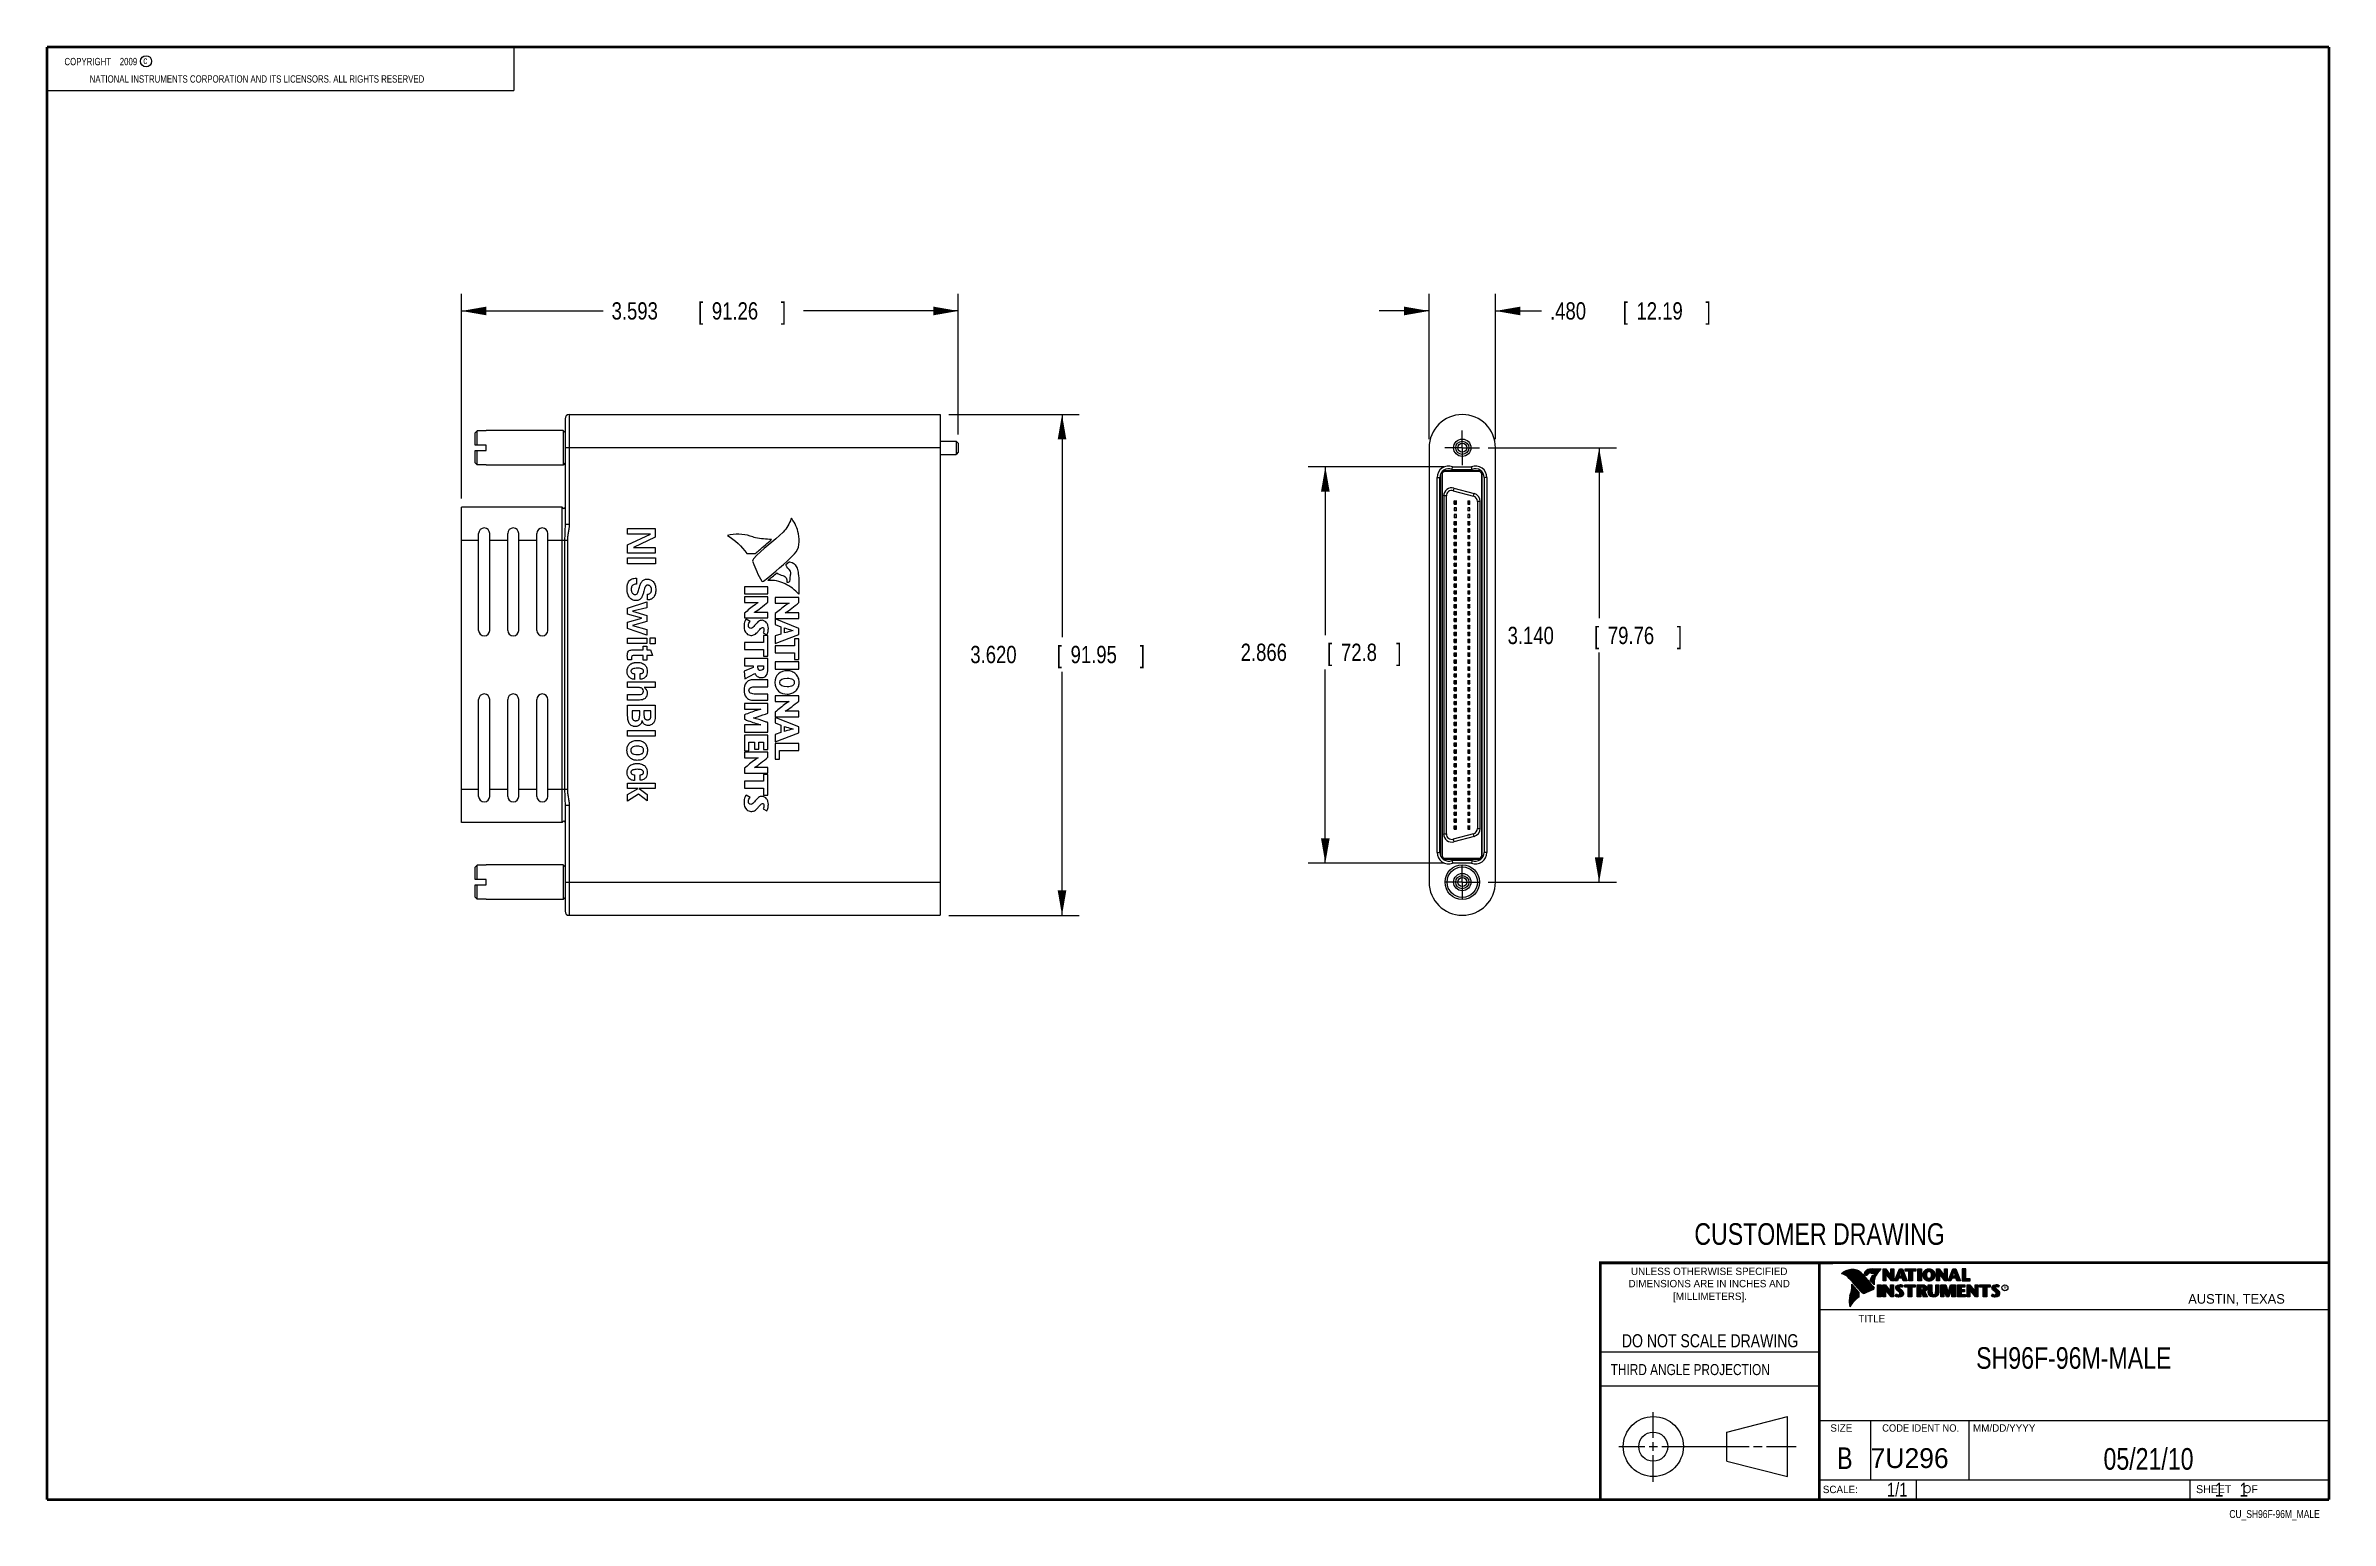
# Model space of a CAD drawing. Header units: inches. Extents: x 0.2 to 16.8, y 0.1 to 10.8.
import ezdxf
from ezdxf.enums import TextEntityAlignment as Align

# ---------------------------------------------------------------- set-up
doc = ezdxf.new("R2010")
doc.units = ezdxf.units.IN
doc.header["$LTSCALE"] = 0.935
doc.header["$MEASUREMENT"] = 0
doc.linetypes.add('CENTER', pattern=[0.6, 0.375, -0.075, 0.075, -0.075])
doc.layers.get('0').update_dxf_attribs({"linetype": 'CONTINUOUS'})
doc.layers.add('DEFAULT_1', color=7, linetype='CENTER')
doc.layers.add('DIMENSIONS', color=7, linetype='CONTINUOUS')
doc.styles.get("Standard").update_dxf_attribs({"font": 'txt', "width": 0.8})
doc.dimstyles.new('DIMSTYLE_1', dxfattribs={"dimtxt": 0.125, "dimasz": 0.18, "dimexe": 0.18, "dimexo": 0.0625, "dimgap": 0.09, "dimtad": 0, "dimtih": 1, "dimtoh": 1, "dimdec": 3, "dimzin": 4, "dimdsep": 46, "dimtxsty": 'STANDARD', "dimblk": '_FILLED', "dimblk1": '_FILLED', "dimblk2": '_FILLED', "dimcen": 0.09, "dimadec": 0, "dimazin": 0, "dimtp": 0.01, "dimtm": 0.01, "dimtfac": 1, "dimtdec": 3, "dimtofl": 0, "dimtmove": 0, "dimatfit": 3, "dimldrblk": '_FILLED', "dimfxl": 1, "dimtolj": 1, "dimtzin": 4, "dimarcsym": 0})

msp = doc.modelspace()

# ---------------------------------------------------------------- texts
at = {"color": 2, "linetype": 'CONTINUOUS', "width": 0.8}
for s, height, p in [('c', 0.053, (0.946, 10.6363)), ('NATIONAL INSTRUMENTS CORPORATION AND ITS LICENSORS. ALL RIGHTS RESERVED', 0.053, (0.5583, 10.5016)), ('THIRD ANGLE PROJECTION', 0.08, (11.5564, 1.1584))]:
    msp.add_text(s, height=height, dxfattribs=at).set_placement(p)
at = {"color": 7, "linetype": 'CONTINUOUS', "width": 0.8}
for s, height, p in [('CUSTOMER DRAWING', 0.15625, (13.0668, 2.1001)), ('DO NOT SCALE DRAWING', 0.095, (12.2754, 1.3592)), ('B', 0.1562, (13.2497, 0.4798))]:
    msp.add_text(s, height=height, dxfattribs=at).set_placement(p, align=Align.CENTER)
at = {"color": 2, "linetype": 'CONTINUOUS'}
for s, p in [('DIMENSIONS ARE IN INCHES AND', (12.2688, 1.7933)), ('UNLESS OTHERWISE SPECIFIED', (12.2688, 1.8819)), ('[MILLIMETERS].', (12.2746, 1.7015))]:
    msp.add_text(s, height=0.053254, dxfattribs=at).set_placement(p, align=Align.CENTER)
for s, height, p in [('R', 0.0217, (14.3971, 1.7782)), ('AUSTIN, TEXAS', 0.069617, (15.7327, 1.6745)), ('TITLE', 0.05325, (13.3474, 1.5397)), ('SIZE', 0.05325, (13.1451, 0.7494)), ('MM/DD/YYYY', 0.05325, (14.1765, 0.7494)), ('SCALE:', 0.05325, (13.0904, 0.3053)), ('SHEET    OF', 0.057262, (15.7892, 0.3052))]:
    msp.add_text(s, height=height, dxfattribs=at).set_placement(p)
at = {"color": 2, "linetype": 'CONTINUOUS', "width": 0.95}
msp.add_text('CODE IDENT NO.', height=0.053254, dxfattribs=at).set_placement((13.7978, 0.7494), align=Align.CENTER)
at = {"color": 7, "linetype": 'CONTINUOUS'}
msp.add_text('7U296', height=0.14316, dxfattribs=at).set_placement((13.4363, 0.4866))
at = {"color": 7, "linetype": 'CONTINUOUS', "width": 0.8}
msp.add_text('1/1', height=0.1, dxfattribs=at).set_placement((13.7025, 0.2805), align=Align.RIGHT)
at = {"color": 2, "linetype": 'CONTINUOUS', "width": 0.8}
msp.add_text('CU_SH96F-96M_MALE', height=0.057262, dxfattribs=at).set_placement((16.6837, 0.1254), align=Align.RIGHT)
at = {"color": 2, "linetype": 'CONTINUOUS', "insert": (0.3125, 10.6805), "char_height": 0.053, "width": 0.8904, "attachment_point": 1}
msp.add_mtext('    COPYRIGHT    2009', dxfattribs=at)
at = {"color": 7, "linetype": 'CONTINUOUS'}
for s, insert, char_height, width, attachment_point in [('SH96F-96M-MALE\\P ', (14.9051, 1.3603), 0.15625, 1.75, 2), ('05/21/10 ', (15.4455, 0.6307), 0.15625, 1.125, 2), ('    1    1', (15.8075, 0.3805), 0.1, 0.8, 1)]:
    msp.add_mtext(s, dxfattribs=dict(at, insert=insert, char_height=char_height, width=width, attachment_point=attachment_point))

# ---------------------------------------------------------------- blocks, each defined once
blk = doc.blocks.new('_FILLED')
at = {"color": 0, "linetype": 'BYBLOCK'}
blk.add_solid([(0, 0), (-1, 0.174), (-1, -0.174)], dxfattribs=at)
blk = doc.blocks.new('*D0')
at = {"layer": 'DIMENSIONS', "color": 2, "linetype": 'CONTINUOUS'}
for p, q in [((3.246, 7.495), (3.246, 8.976)), ((6.839, 7.957), (6.839, 8.976)), ((3.246, 8.851), (4.27, 8.851)), ((6.839, 8.851), (5.72, 8.851))]:
    blk.add_line(p, q, dxfattribs=at)
at = {"layer": 'DIMENSIONS', "color": 2, "linetype": 'CONTINUOUS', "xscale": 0.18, "yscale": 0.18, "zscale": 0.18, "rotation": 180}
blk.add_blockref('_FILLED', (3.246, 8.851), dxfattribs=at)
at = {"layer": 'DIMENSIONS', "color": 2, "linetype": 'CONTINUOUS', "xscale": 0.18, "yscale": 0.18, "zscale": 0.18}
blk.add_blockref('_FILLED', (6.839, 8.851), dxfattribs=at)
at = {"layer": 'DIMENSIONS', "color": 2, "linetype": 'CONTINUOUS', "width": 0.8}
for s, p in [('3.593', (4.332, 8.789)), ('[', (4.957, 8.789)), ('91.26', (5.057, 8.789)), (']', (5.557, 8.789))]:
    blk.add_text(s, height=0.125, dxfattribs=at).set_placement(p)
blk = doc.blocks.new('*D1')
at = {"layer": 'DIMENSIONS', "color": 2, "linetype": 'CONTINUOUS'}
for p, q in [((6.771, 8.102), (7.714, 8.102)), ((7.589, 8.102), (7.589, 6.492)), ((7.589, 4.482), (7.589, 6.242)), ((6.771, 4.482), (7.714, 4.482))]:
    blk.add_line(p, q, dxfattribs=at)
at = {"layer": 'DIMENSIONS', "color": 2, "linetype": 'CONTINUOUS', "xscale": 0.18, "yscale": 0.18, "zscale": 0.18}
for p, rotation in [((7.589, 8.102), 90), ((7.589, 4.482), 270)]:
    blk.add_blockref('_FILLED', p, dxfattribs=dict(at, rotation=rotation))
at = {"layer": 'DIMENSIONS', "color": 2, "linetype": 'CONTINUOUS', "width": 0.8}
for s, p in [('3.620', (6.926, 6.305)), ('[', (7.551, 6.305)), ('91.95', (7.651, 6.305)), (']', (8.151, 6.305))]:
    blk.add_text(s, height=0.125, dxfattribs=at).set_placement(p)
blk = doc.blocks.new('*D2')
at = {"layer": 'DIMENSIONS', "color": 2, "linetype": 'CONTINUOUS'}
for p, q in [((10.671, 7.862), (11.598, 7.862)), ((11.473, 7.862), (11.473, 6.631)), ((11.473, 4.722), (11.473, 6.381)), ((10.671, 4.722), (11.598, 4.722))]:
    blk.add_line(p, q, dxfattribs=at)
at = {"layer": 'DIMENSIONS', "color": 2, "linetype": 'CONTINUOUS', "xscale": 0.18, "yscale": 0.18, "zscale": 0.18}
for p, rotation in [((11.473, 7.862), 90), ((11.473, 4.722), 270)]:
    blk.add_blockref('_FILLED', p, dxfattribs=dict(at, rotation=rotation))
at = {"layer": 'DIMENSIONS', "color": 2, "linetype": 'CONTINUOUS', "width": 0.8}
for s, p in [('3.140', (10.811, 6.443)), ('[', (11.436, 6.443)), ('79.76', (11.536, 6.443)), (']', (12.036, 6.443))]:
    blk.add_text(s, height=0.125, dxfattribs=at).set_placement(p)
blk = doc.blocks.new('*D3')
at = {"layer": 'DIMENSIONS', "color": 2, "linetype": 'CONTINUOUS'}
for p, q in [((10.35, 7.725), (9.368, 7.725)), ((9.493, 7.725), (9.493, 6.508)), ((9.493, 4.859), (9.493, 6.258)), ((10.35, 4.859), (9.368, 4.859))]:
    blk.add_line(p, q, dxfattribs=at)
at = {"layer": 'DIMENSIONS', "color": 2, "linetype": 'CONTINUOUS', "xscale": 0.18, "yscale": 0.18, "zscale": 0.18}
for p, rotation in [((9.493, 7.725), 90), ((9.493, 4.859), 270)]:
    blk.add_blockref('_FILLED', p, dxfattribs=dict(at, rotation=rotation))
at = {"layer": 'DIMENSIONS', "color": 2, "linetype": 'CONTINUOUS', "width": 0.8}
for s, p in [('2.866', (8.881, 6.321)), ('[', (9.506, 6.321)), ('72.8', (9.606, 6.321)), (']', (10.006, 6.321))]:
    blk.add_text(s, height=0.125, dxfattribs=at).set_placement(p)
blk = doc.blocks.new('*D4')
at = {"layer": 'DIMENSIONS', "color": 2, "linetype": 'CONTINUOUS'}
for p, q in [((10.243, 7.925), (10.243, 8.976)), ((10.723, 7.925), (10.723, 8.976)), ((10.243, 8.851), (9.883, 8.851)), ((10.723, 8.851), (11.056, 8.851))]:
    blk.add_line(p, q, dxfattribs=at)
at = {"layer": 'DIMENSIONS', "color": 2, "linetype": 'CONTINUOUS', "xscale": 0.18, "yscale": 0.18, "zscale": 0.18}
blk.add_blockref('_FILLED', (10.243, 8.851), dxfattribs=at)
at = {"layer": 'DIMENSIONS', "color": 2, "linetype": 'CONTINUOUS', "xscale": 0.18, "yscale": 0.18, "zscale": 0.18, "rotation": 180}
blk.add_blockref('_FILLED', (10.723, 8.851), dxfattribs=at)
at = {"layer": 'DIMENSIONS', "color": 2, "linetype": 'CONTINUOUS', "width": 0.8}
for s, p in [('.480', (11.118, 8.789)), ('[', (11.643, 8.789)), ('12.19', (11.743, 8.789)), (']', (12.243, 8.789))]:
    blk.add_text(s, height=0.125, dxfattribs=at).set_placement(p)

# ---------------------------------------------------------------- dimensions: what is measured, and where the dimension line sits
at = {"layer": 'DIMENSIONS', "color": 2, "linetype": 'CONTINUOUS'}
for base, p1, p2, angle, picture, middle in [((3.2457, 8.8513), (6.8387, 7.9571), (3.2457, 7.4946), 180, '*D0', (4.9949, 8.8513)), ((10.2434, 8.8513), (10.7234, 7.9246), (10.2434, 7.9246), 180, '*D4', (11.731, 8.8513)), ((7.5887, 4.4821), (6.7712, 8.1021), (6.7712, 4.4821), 270, '*D1', (7.5887, 6.367)), ((11.4734, 4.7221), (10.671, 7.8621), (10.671, 4.7221), 270, '*D2', (11.4734, 6.5057)), ((9.4934, 4.8591), (10.3502, 7.7251), (10.3502, 4.8591), 270, '*D3', (9.4934, 6.3831))]:
    dim = msp.add_linear_dim(base=base, p1=p1, p2=p2, angle=angle, dimstyle='DIMSTYLE_1', dxfattribs=at)
    dim.commit()
    dim.dimension.update_dxf_attribs({"geometry": picture, "text_midpoint": middle, "dimtype": 160})

# ---------------------------------------------------------------- linework, layer by layer
at = {"color": 2, "linetype": 'CONTINUOUS'}
for p, q in [((0.25, 10.7586), (3.625, 10.7586)), ((0.25, 10.7586), (0.25, 10.4456)), ((3.625, 10.7586), (3.625, 10.4456)), ((0.25, 10.4456), (3.625, 10.4456)), ((13.0652, 1.9695), (16.745, 1.9695)), ((13.0652, 1.9695), (13.0652, 0.2605)), ((13.2311, 1.8934), (13.2311, 1.8949)), ((13.2347, 1.8921), (13.2347, 1.8972)), ((13.2382, 1.8907), (13.2382, 1.8994)), ((13.2418, 1.8892), (13.2418, 1.9015)), ((13.2453, 1.8876), (13.2453, 1.9035)), ((13.2489, 1.8858), (13.2489, 1.9054)), ((13.2524, 1.8839), (13.2524, 1.9069)), ((13.256, 1.8818), (13.256, 1.9084)), ((13.2596, 1.8796), (13.2596, 1.9098)), ((13.2631, 1.8772), (13.2631, 1.9111)), ((13.2667, 1.8747), (13.2667, 1.9124)), ((13.2702, 1.872), (13.2702, 1.9135)), ((13.2738, 1.869), (13.2738, 1.9146)), ((13.2773, 1.8658), (13.2773, 1.9155)), ((13.2809, 1.8624), (13.2809, 1.9164)), ((13.2844, 1.8587), (13.2844, 1.9173)), ((13.288, 1.8549), (13.288, 1.9181)), ((13.2915, 1.851), (13.2915, 1.9188)), ((13.2951, 1.8471), (13.2951, 1.9194)), ((13.2987, 1.8431), (13.2987, 1.9198)), ((13.3022, 1.8391), (13.3022, 1.92)), ((13.3058, 1.8351), (13.3058, 1.9201)), ((13.3093, 1.8311), (13.3093, 1.9201)), ((13.3129, 1.827), (13.3129, 1.9199)), ((13.3164, 1.8229), (13.3164, 1.9196)), ((13.32, 1.8188), (13.32, 1.9192)), ((13.3235, 1.8146), (13.3235, 1.9186)), ((13.3271, 1.8104), (13.3271, 1.9179)), ((13.3306, 1.8062), (13.3306, 1.9172)), ((13.3342, 1.802), (13.3342, 1.9163)), ((13.3378, 1.7978), (13.3378, 1.9151)), ((13.3413, 1.7937), (13.3413, 1.9138)), ((13.3449, 1.7897), (13.3449, 1.9122)), ((13.3484, 1.7856), (13.3484, 1.9103)), ((13.352, 1.7817), (13.352, 1.9081)), ((13.3555, 1.7778), (13.3555, 1.9055)), ((13.3591, 1.7739), (13.3591, 1.9026)), ((13.3626, 1.7701), (13.3626, 1.8991)), ((13.3662, 1.7663), (13.3662, 1.8952)), ((13.3697, 1.7625), (13.3697, 1.8915)), ((13.3733, 1.7588), (13.3733, 1.8878)), ((13.3769, 1.7556), (13.3769, 1.8841)), ((13.3804, 1.7529), (13.3804, 1.8803)), ((13.384, 1.7512), (13.384, 1.8766)), ((13.3875, 1.7509), (13.3875, 1.8728)), ((13.4022, 1.878), (13.3901, 1.8922)), ((13.3911, 1.7518), (13.3911, 1.8691)), ((13.4029, 1.881), (13.3927, 1.893)), ((13.3946, 1.8908), (13.3946, 1.8999)), ((13.3946, 1.7533), (13.3946, 1.8653)), ((13.3982, 1.8866), (13.3982, 1.9062)), ((13.3982, 1.7548), (13.3982, 1.8615)), ((13.4017, 1.8824), (13.4017, 1.9101)), ((13.4017, 1.7563), (13.4017, 1.8574)), ((13.4053, 1.8823), (13.4053, 1.9129)), ((13.4053, 1.7578), (13.4053, 1.8531)), ((13.4088, 1.8844), (13.4088, 1.915)), ((13.4088, 1.7593), (13.4088, 1.8488)), ((13.4124, 1.887), (13.4124, 1.9167)), ((13.4124, 1.7609), (13.4124, 1.8445)), ((13.4159, 1.89), (13.4159, 1.9182)), ((13.4159, 1.7625), (13.4159, 1.8402)), ((13.4195, 1.8937), (13.4195, 1.9193)), ((13.4195, 1.7641), (13.4195, 1.8359)), ((13.4231, 1.8964), (13.4231, 1.9203)), ((13.4231, 1.7657), (13.4231, 1.8316)), ((13.4266, 1.8982), (13.4266, 1.9209)), ((13.4266, 1.7674), (13.4266, 1.8273)), ((13.4302, 1.8995), (13.4302, 1.9214)), ((13.4302, 1.7691), (13.4302, 1.823)), ((13.4414, 1.8328), (13.4319, 1.8437)), ((13.4337, 1.8997), (13.4337, 1.922)), ((13.4337, 1.7708), (13.4337, 1.8187)), ((13.4433, 1.8344), (13.4349, 1.844)), ((13.4373, 1.8991), (13.4373, 1.9224)), ((13.4373, 1.8413), (13.4373, 1.8491)), ((13.4408, 1.898), (13.4408, 1.9228)), ((13.4408, 1.8372), (13.4408, 1.8572)), ((13.4444, 1.8972), (13.4444, 1.9231)), ((13.4444, 1.8331), (13.4444, 1.8665)), ((13.4479, 1.8969), (13.4479, 1.9234)), ((13.4479, 1.8288), (13.4479, 1.873)), ((13.4515, 1.8966), (13.4515, 1.9236)), ((13.4515, 1.8247), (13.4515, 1.8764)), ((13.4529, 1.9261), (13.5132, 1.9271)), ((13.453, 1.9236), (13.5067, 1.9245)), ((13.455, 1.8965), (13.455, 1.9237)), ((13.455, 1.8207), (13.455, 1.878)), ((13.4586, 1.8964), (13.4586, 1.9237)), ((13.4586, 1.8303), (13.4586, 1.879)), ((13.4622, 1.8957), (13.4622, 1.9238)), ((13.4622, 1.8535), (13.4622, 1.8795)), ((13.4657, 1.8935), (13.4657, 1.9238)), ((13.4657, 1.8636), (13.4657, 1.8798)), ((13.4693, 1.872), (13.4693, 1.9239)), ((13.4728, 1.8794), (13.4728, 1.9239)), ((13.4764, 1.8859), (13.4764, 1.924)), ((13.4799, 1.8919), (13.4799, 1.924)), ((13.4835, 1.8973), (13.4835, 1.9241)), ((13.487, 1.9023), (13.487, 1.9242)), ((13.4906, 1.9069), (13.4906, 1.9242)), ((13.4941, 1.9112), (13.4941, 1.9243)), ((13.4977, 1.9153), (13.4977, 1.9243)), ((13.5013, 1.9191), (13.5013, 1.9244)), ((13.5261, 1.9263), (13.5451, 1.9263)), ((13.5261, 1.839), (13.5261, 1.9263)), ((13.5466, 1.839), (13.5261, 1.839)), ((13.5286, 1.9237), (13.5439, 1.9237)), ((13.5286, 1.8415), (13.5286, 1.9237)), ((13.5441, 1.8415), (13.5286, 1.8415)), ((13.5332, 1.8415), (13.5332, 1.9237)), ((13.5367, 1.8415), (13.5367, 1.9237)), ((13.5402, 1.8415), (13.5402, 1.9237)), ((13.5441, 1.8976), (13.5437, 1.9237)), ((13.5439, 1.9237), (13.5854, 1.869)), ((13.5873, 1.8415), (13.5441, 1.8976)), ((13.5441, 1.8976), (13.5441, 1.8415)), ((13.5451, 1.9263), (13.5829, 1.8765)), ((13.586, 1.839), (13.5466, 1.8902)), ((13.5466, 1.8902), (13.5466, 1.839)), ((13.5471, 1.8936), (13.5471, 1.9194)), ((13.5506, 1.8891), (13.5506, 1.9149)), ((13.5541, 1.8846), (13.5541, 1.9103)), ((13.5576, 1.8801), (13.5576, 1.9057)), ((13.561, 1.8756), (13.561, 1.9011)), ((13.5645, 1.8711), (13.5645, 1.8965)), ((13.568, 1.8665), (13.568, 1.8919)), ((13.5715, 1.862), (13.5715, 1.8874)), ((13.575, 1.8575), (13.575, 1.8828)), ((13.5784, 1.853), (13.5784, 1.8782)), ((13.5819, 1.8485), (13.5819, 1.8736)), ((13.5829, 1.9263), (13.6036, 1.9263)), ((13.5829, 1.8765), (13.5829, 1.9263)), ((13.5854, 1.9237), (13.6011, 1.9237)), ((13.5854, 1.869), (13.5854, 1.9237)), ((13.5854, 1.844), (13.5854, 1.869)), ((13.6036, 1.839), (13.586, 1.839)), ((13.6011, 1.8415), (13.5873, 1.8415)), ((13.5889, 1.8415), (13.5889, 1.9237)), ((13.5923, 1.8415), (13.5923, 1.9237)), ((13.5958, 1.8415), (13.5958, 1.9237)), ((13.5993, 1.8415), (13.5993, 1.9237)), ((13.6011, 1.9237), (13.6011, 1.8415)), ((13.6036, 1.9263), (13.6036, 1.839)), ((13.6088, 1.839), (13.6444, 1.9262)), ((13.6294, 1.839), (13.6088, 1.839)), ((13.6125, 1.8415), (13.6461, 1.9237)), ((13.6277, 1.8415), (13.6125, 1.8415)), ((13.6167, 1.8415), (13.6167, 1.8516)), ((13.6201, 1.8415), (13.6201, 1.8601)), ((13.6236, 1.8415), (13.6236, 1.8686)), ((13.6271, 1.8415), (13.6271, 1.8771)), ((13.6361, 1.8623), (13.6277, 1.8415)), ((13.6378, 1.8598), (13.6294, 1.839)), ((13.6306, 1.8486), (13.6306, 1.8857)), ((13.634, 1.8573), (13.634, 1.8942)), ((13.6665, 1.8623), (13.6361, 1.8623)), ((13.6375, 1.8623), (13.6375, 1.9027)), ((13.6647, 1.8598), (13.6378, 1.8598)), ((13.6388, 1.8711), (13.65, 1.9073)), ((13.6639, 1.8711), (13.6388, 1.8711)), ((13.641, 1.8781), (13.641, 1.9112)), ((13.641, 1.8623), (13.641, 1.8711)), ((13.6423, 1.8736), (13.6519, 1.9048)), ((13.6606, 1.8736), (13.6423, 1.8736)), ((13.6444, 1.9262), (13.6664, 1.9262)), ((13.6445, 1.8893), (13.6445, 1.9197)), ((13.6445, 1.8623), (13.6445, 1.8711)), ((13.6461, 1.9237), (13.6647, 1.9237)), ((13.6479, 1.9006), (13.6479, 1.9237)), ((13.6479, 1.8623), (13.6479, 1.8711)), ((13.65, 1.9073), (13.6541, 1.9073)), ((13.6514, 1.9073), (13.6514, 1.9237)), ((13.6514, 1.8623), (13.6514, 1.8711)), ((13.6519, 1.9048), (13.6521, 1.9048)), ((13.6521, 1.9048), (13.6606, 1.8736)), ((13.6541, 1.9073), (13.6639, 1.8711)), ((13.6549, 1.9043), (13.6549, 1.9237)), ((13.6549, 1.8623), (13.6549, 1.8711)), ((13.6584, 1.8915), (13.6584, 1.9237)), ((13.6584, 1.8623), (13.6584, 1.8711)), ((13.6618, 1.8787), (13.6618, 1.9237)), ((13.6618, 1.8623), (13.6618, 1.8711)), ((13.6647, 1.9237), (13.6959, 1.8415)), ((13.6717, 1.839), (13.6647, 1.8598)), ((13.6653, 1.8623), (13.6653, 1.922)), ((13.6664, 1.9262), (13.6995, 1.839)), ((13.6735, 1.8415), (13.6665, 1.8623)), ((13.6688, 1.8555), (13.6688, 1.9128)), ((13.6995, 1.839), (13.6717, 1.839)), ((13.6723, 1.8452), (13.6723, 1.9037)), ((13.6959, 1.8415), (13.6735, 1.8415)), ((13.6757, 1.8415), (13.6757, 1.8945)), ((13.6792, 1.8415), (13.6792, 1.8854)), ((13.6827, 1.8415), (13.6827, 1.8762)), ((13.6862, 1.8415), (13.6862, 1.8671)), ((13.6866, 1.9262), (13.7634, 1.9262)), ((13.6866, 1.9099), (13.6866, 1.9262)), ((13.7118, 1.9099), (13.6866, 1.9099)), ((13.6891, 1.9237), (13.7609, 1.9237)), ((13.6891, 1.9125), (13.6891, 1.9237)), ((13.7143, 1.9125), (13.6891, 1.9125)), ((13.6896, 1.8415), (13.6896, 1.8579)), ((13.6931, 1.9125), (13.6931, 1.9237)), ((13.6931, 1.8415), (13.6931, 1.8488)), ((13.6966, 1.9125), (13.6966, 1.9237)), ((13.7001, 1.9125), (13.7001, 1.9237)), ((13.7035, 1.9125), (13.7035, 1.9237)), ((13.707, 1.9125), (13.707, 1.9237)), ((13.7105, 1.9125), (13.7105, 1.9237)), ((13.7118, 1.839), (13.7118, 1.9099)), ((13.7382, 1.839), (13.7118, 1.839)), ((13.7143, 1.9125), (13.714, 1.9237)), ((13.7143, 1.8415), (13.7143, 1.9125)), ((13.7357, 1.8415), (13.7143, 1.8415)), ((13.7174, 1.8415), (13.7174, 1.9237)), ((13.7209, 1.8415), (13.7209, 1.9237)), ((13.7244, 1.8415), (13.7244, 1.9237)), ((13.7279, 1.8415), (13.7279, 1.9237)), ((13.7313, 1.8415), (13.7313, 1.9237)), ((13.7357, 1.9125), (13.7348, 1.9237)), ((13.7609, 1.9125), (13.7357, 1.9125)), ((13.7357, 1.9125), (13.7357, 1.8415)), ((13.7634, 1.9099), (13.7382, 1.9099)), ((13.7382, 1.9099), (13.7382, 1.839)), ((13.7383, 1.9125), (13.7383, 1.9237)), ((13.7418, 1.9125), (13.7418, 1.9237)), ((13.7452, 1.9125), (13.7452, 1.9237)), ((13.7487, 1.9125), (13.7487, 1.9237)), ((13.7522, 1.9125), (13.7522, 1.9237)), ((13.7557, 1.9125), (13.7557, 1.9237)), ((13.7591, 1.9125), (13.7591, 1.9237)), ((13.7609, 1.9237), (13.7609, 1.9125)), ((13.7634, 1.9262), (13.7634, 1.9099)), ((13.7768, 1.9262), (13.8031, 1.9262)), ((13.7768, 1.839), (13.7768, 1.9262)), ((13.8031, 1.839), (13.7768, 1.839)), ((13.7794, 1.9237), (13.8006, 1.9237)), ((13.7794, 1.8415), (13.7794, 1.9237)), ((13.8006, 1.8415), (13.7794, 1.8415)), ((13.7835, 1.8415), (13.7835, 1.9237)), ((13.787, 1.8415), (13.787, 1.9237)), ((13.7904, 1.8415), (13.7904, 1.9237)), ((13.7939, 1.8415), (13.7939, 1.9237)), ((13.7974, 1.8415), (13.7974, 1.9237)), ((13.8006, 1.9237), (13.8006, 1.8415)), ((13.8031, 1.9262), (13.8031, 1.839)), ((13.8154, 1.8853), (13.8155, 1.8871)), ((13.8154, 1.8834), (13.8154, 1.8853)), ((13.8154, 1.8816), (13.8154, 1.8834)), ((13.8155, 1.8797), (13.8154, 1.8816)), ((13.8155, 1.8871), (13.8157, 1.8889)), ((13.8157, 1.8779), (13.8155, 1.8797)), ((13.8157, 1.8889), (13.8159, 1.8907)), ((13.8159, 1.876), (13.8157, 1.8779)), ((13.8159, 1.8907), (13.8161, 1.8924)), ((13.8162, 1.8742), (13.8159, 1.876)), ((13.8161, 1.8924), (13.8165, 1.8941)), ((13.8166, 1.8724), (13.8162, 1.8742)), ((13.8165, 1.8941), (13.8169, 1.8958)), ((13.817, 1.8706), (13.8166, 1.8724)), ((13.8169, 1.8958), (13.8174, 1.8975)), ((13.8174, 1.8689), (13.817, 1.8706)), ((13.8174, 1.8975), (13.8179, 1.8991)), ((13.8179, 1.8672), (13.8174, 1.8689)), ((13.8179, 1.8991), (13.8185, 1.9006)), ((13.8179, 1.8852), (13.818, 1.8869)), ((13.8179, 1.8834), (13.8179, 1.8852)), ((13.818, 1.8817), (13.8179, 1.8834)), ((13.8185, 1.8655), (13.8179, 1.8672)), ((13.818, 1.8869), (13.8182, 1.8886)), ((13.8181, 1.8799), (13.818, 1.8817)), ((13.8182, 1.8781), (13.8181, 1.8799)), ((13.8182, 1.8886), (13.8184, 1.8903)), ((13.8184, 1.8764), (13.8182, 1.8781)), ((13.8184, 1.8903), (13.8186, 1.892)), ((13.8187, 1.8746), (13.8184, 1.8764)), ((13.8185, 1.9006), (13.8191, 1.9021)), ((13.8191, 1.8639), (13.8185, 1.8655)), ((13.8186, 1.892), (13.819, 1.8936)), ((13.8191, 1.8729), (13.8187, 1.8746)), ((13.819, 1.8936), (13.8193, 1.8952)), ((13.8191, 1.9021), (13.8198, 1.9036)), ((13.8194, 1.8712), (13.8191, 1.8729)), ((13.8198, 1.8623), (13.8191, 1.8639)), ((13.8193, 1.8952), (13.8198, 1.8967)), ((13.8199, 1.8696), (13.8194, 1.8712)), ((13.8198, 1.9036), (13.8206, 1.9051)), ((13.8198, 1.8967), (13.8203, 1.8982)), ((13.8205, 1.8607), (13.8198, 1.8623)), ((13.8204, 1.8679), (13.8199, 1.8696)), ((13.8203, 1.8982), (13.8208, 1.8997)), ((13.8209, 1.8664), (13.8204, 1.8679)), ((13.8213, 1.8592), (13.8205, 1.8607)), ((13.8206, 1.9051), (13.8214, 1.9065)), ((13.8208, 1.8997), (13.8214, 1.9011)), ((13.8209, 1.8664), (13.8208, 1.8997)), ((13.8215, 1.8648), (13.8209, 1.8664)), ((13.8221, 1.8578), (13.8213, 1.8592)), ((13.8214, 1.9065), (13.8223, 1.9079)), ((13.8214, 1.9011), (13.8221, 1.9025)), ((13.8221, 1.8633), (13.8215, 1.8648)), ((13.8221, 1.9025), (13.8228, 1.9038)), ((13.8228, 1.8619), (13.8221, 1.8633)), ((13.823, 1.8563), (13.8221, 1.8578)), ((13.8223, 1.9079), (13.8232, 1.9092)), ((13.8228, 1.9038), (13.8236, 1.9052)), ((13.8235, 1.8604), (13.8228, 1.8619)), ((13.8239, 1.855), (13.823, 1.8563)), ((13.8232, 1.9092), (13.8243, 1.9106)), ((13.8243, 1.8591), (13.8235, 1.8604)), ((13.8236, 1.9052), (13.8244, 1.9065)), ((13.8249, 1.8536), (13.8239, 1.855)), ((13.8243, 1.9106), (13.8253, 1.9119)), ((13.8243, 1.8591), (13.8244, 1.9065)), ((13.8251, 1.8577), (13.8243, 1.8591)), ((13.8244, 1.9065), (13.8253, 1.9077)), ((13.826, 1.8523), (13.8249, 1.8536)), ((13.826, 1.8564), (13.8251, 1.8577)), ((13.8253, 1.9119), (13.8265, 1.9132)), ((13.8253, 1.9077), (13.8262, 1.909)), ((13.8269, 1.8552), (13.826, 1.8564)), ((13.8271, 1.8511), (13.826, 1.8523)), ((13.8262, 1.909), (13.8273, 1.9102)), ((13.8265, 1.9132), (13.8276, 1.9144)), ((13.8279, 1.854), (13.8269, 1.8552)), ((13.8282, 1.8499), (13.8271, 1.8511)), ((13.8273, 1.9102), (13.8283, 1.9114)), ((13.8276, 1.9144), (13.8288, 1.9156)), ((13.8279, 1.854), (13.8283, 1.9114)), ((13.8289, 1.8528), (13.8279, 1.854)), ((13.8294, 1.8487), (13.8282, 1.8499)), ((13.8283, 1.9114), (13.8294, 1.9126)), ((13.8288, 1.9156), (13.8301, 1.9167)), ((13.83, 1.8517), (13.8289, 1.8528)), ((13.8294, 1.9126), (13.8306, 1.9137)), ((13.8306, 1.8476), (13.8294, 1.8487)), ((13.8311, 1.8506), (13.83, 1.8517)), ((13.8301, 1.9167), (13.8314, 1.9178)), ((13.8306, 1.9137), (13.8318, 1.9148)), ((13.8319, 1.8466), (13.8306, 1.8476)), ((13.8311, 1.8506), (13.8318, 1.9148)), ((13.8323, 1.8496), (13.8311, 1.8506)), ((13.8314, 1.9178), (13.8327, 1.9188)), ((13.8318, 1.9148), (13.833, 1.9158)), ((13.8332, 1.8456), (13.8319, 1.8466)), ((13.8335, 1.8486), (13.8323, 1.8496)), ((13.8327, 1.9188), (13.834, 1.9198)), ((13.833, 1.9158), (13.8342, 1.9168)), ((13.8346, 1.8447), (13.8332, 1.8456)), ((13.8347, 1.8477), (13.8335, 1.8486)), ((13.834, 1.9198), (13.8354, 1.9207)), ((13.8342, 1.9168), (13.8355, 1.9177)), ((13.836, 1.8438), (13.8346, 1.8447)), ((13.8347, 1.8477), (13.8355, 1.9177)), ((13.836, 1.8468), (13.8347, 1.8477)), ((13.8354, 1.9207), (13.8368, 1.9215)), ((13.8355, 1.9177), (13.8368, 1.9185)), ((13.8373, 1.846), (13.836, 1.8468)), ((13.8374, 1.843), (13.836, 1.8438)), ((13.8368, 1.9215), (13.8382, 1.9223)), ((13.8368, 1.9185), (13.8381, 1.9193)), ((13.8386, 1.8452), (13.8373, 1.846)), ((13.839, 1.8423), (13.8374, 1.843)), ((13.8381, 1.9193), (13.8394, 1.92)), ((13.8386, 1.8452), (13.8381, 1.9193)), ((13.8382, 1.9223), (13.8397, 1.923)), ((13.84, 1.8445), (13.8386, 1.8452)), ((13.8405, 1.8416), (13.839, 1.8423)), ((13.8394, 1.92), (13.8408, 1.9207)), ((13.8397, 1.923), (13.8412, 1.9237)), ((13.8397, 1.8857), (13.8398, 1.8868)), ((13.8397, 1.8845), (13.8397, 1.8857)), ((13.8397, 1.8833), (13.8397, 1.8845)), ((13.8397, 1.8821), (13.8397, 1.8833)), ((13.8397, 1.8809), (13.8397, 1.8821)), ((13.8398, 1.8796), (13.8397, 1.8809)), ((13.8398, 1.8868), (13.8399, 1.888)), ((13.8399, 1.8784), (13.8398, 1.8796)), ((13.8399, 1.888), (13.84, 1.8891)), ((13.84, 1.8773), (13.8399, 1.8784)), ((13.84, 1.8891), (13.8401, 1.8902)), ((13.8401, 1.8761), (13.84, 1.8773)), ((13.8415, 1.8439), (13.84, 1.8445)), ((13.8401, 1.8902), (13.8402, 1.8913)), ((13.8402, 1.8749), (13.8401, 1.8761)), ((13.8402, 1.8913), (13.8403, 1.8924)), ((13.8404, 1.8738), (13.8402, 1.8749)), ((13.8403, 1.8924), (13.8405, 1.8934)), ((13.8405, 1.8727), (13.8404, 1.8738)), ((13.8405, 1.8934), (13.8407, 1.8944)), ((13.8407, 1.8716), (13.8405, 1.8727)), ((13.8421, 1.8409), (13.8405, 1.8416)), ((13.8407, 1.8944), (13.8409, 1.8954)), ((13.841, 1.8706), (13.8407, 1.8716)), ((13.8408, 1.9207), (13.8422, 1.9213)), ((13.8409, 1.8954), (13.8411, 1.8963)), ((13.8412, 1.8696), (13.841, 1.8706)), ((13.8411, 1.8963), (13.8414, 1.8972)), ((13.8412, 1.9237), (13.8427, 1.9243)), ((13.8414, 1.8686), (13.8412, 1.8696)), ((13.8414, 1.8972), (13.8416, 1.8981)), ((13.8417, 1.8677), (13.8414, 1.8686)), ((13.8415, 1.8439), (13.8417, 1.8678)), ((13.843, 1.8433), (13.8415, 1.8439)), ((13.8416, 1.8981), (13.8419, 1.899)), ((13.842, 1.8667), (13.8417, 1.8677)), ((13.8419, 1.899), (13.8422, 1.8999)), ((13.842, 1.8991), (13.8422, 1.9213)), ((13.8423, 1.8658), (13.842, 1.8667)), ((13.8438, 1.8404), (13.8421, 1.8409)), ((13.8422, 1.9213), (13.8436, 1.9219)), ((13.8422, 1.8999), (13.8426, 1.9007)), ((13.8422, 1.8844), (13.8423, 1.8856)), ((13.8422, 1.8833), (13.8422, 1.8844)), ((13.8422, 1.8821), (13.8422, 1.8833)), ((13.8423, 1.8809), (13.8422, 1.8821)), ((13.8423, 1.8867), (13.8424, 1.8878)), ((13.8423, 1.8856), (13.8423, 1.8867)), ((13.8423, 1.8798), (13.8423, 1.8809)), ((13.8424, 1.8786), (13.8423, 1.8798)), ((13.8427, 1.865), (13.8423, 1.8658)), ((13.8424, 1.8878), (13.8425, 1.8889)), ((13.8425, 1.8775), (13.8424, 1.8786)), ((13.8425, 1.8889), (13.8426, 1.89)), ((13.8426, 1.8764), (13.8425, 1.8775)), ((13.8426, 1.9007), (13.843, 1.9016)), ((13.8426, 1.89), (13.8427, 1.891)), ((13.8427, 1.8753), (13.8426, 1.8764)), ((13.8427, 1.9243), (13.8443, 1.9248)), ((13.8427, 1.891), (13.8428, 1.892)), ((13.8429, 1.8742), (13.8427, 1.8753)), ((13.8431, 1.8641), (13.8427, 1.865)), ((13.8428, 1.892), (13.843, 1.893)), ((13.843, 1.8731), (13.8429, 1.8742)), ((13.843, 1.9016), (13.8434, 1.9024)), ((13.843, 1.893), (13.8432, 1.8939)), ((13.8432, 1.8721), (13.843, 1.8731)), ((13.8445, 1.8428), (13.843, 1.8433)), ((13.8434, 1.8633), (13.8431, 1.8641)), ((13.8432, 1.8939), (13.8434, 1.8948)), ((13.8434, 1.8712), (13.8432, 1.8721)), ((13.8434, 1.9024), (13.8438, 1.9032)), ((13.8434, 1.8948), (13.8436, 1.8957)), ((13.8436, 1.8702), (13.8434, 1.8712)), ((13.8439, 1.8625), (13.8434, 1.8633)), ((13.8436, 1.9219), (13.8451, 1.9224)), ((13.8436, 1.8957), (13.8438, 1.8965)), ((13.8439, 1.8693), (13.8436, 1.8702)), ((13.8438, 1.9032), (13.8443, 1.904)), ((13.8438, 1.8965), (13.844, 1.8974)), ((13.8455, 1.8399), (13.8438, 1.8404)), ((13.8441, 1.8684), (13.8439, 1.8693)), ((13.8443, 1.8617), (13.8439, 1.8625)), ((13.844, 1.8974), (13.8443, 1.8982)), ((13.8444, 1.8676), (13.8441, 1.8684)), ((13.8443, 1.9248), (13.8459, 1.9253)), ((13.8443, 1.904), (13.8447, 1.9047)), ((13.8443, 1.8982), (13.8446, 1.899)), ((13.8448, 1.8609), (13.8443, 1.8617)), ((13.8447, 1.8667), (13.8444, 1.8676)), ((13.8462, 1.8423), (13.8445, 1.8428)), ((13.8446, 1.899), (13.8449, 1.8997)), ((13.8447, 1.9047), (13.8453, 1.9055)), ((13.845, 1.8659), (13.8447, 1.8667)), ((13.8453, 1.8602), (13.8448, 1.8609)), ((13.8449, 1.8997), (13.8453, 1.9005)), ((13.8454, 1.8651), (13.845, 1.8659)), ((13.8451, 1.9224), (13.8466, 1.9229)), ((13.8453, 1.9055), (13.8451, 1.9224)), ((13.8453, 1.9055), (13.8458, 1.9062)), ((13.8453, 1.9005), (13.8456, 1.9012)), ((13.8458, 1.8595), (13.8453, 1.8602)), ((13.8457, 1.8644), (13.8454, 1.8651)), ((13.8473, 1.8395), (13.8455, 1.8399)), ((13.8456, 1.9012), (13.846, 1.902)), ((13.8461, 1.8637), (13.8457, 1.8644)), ((13.8458, 1.9062), (13.8464, 1.9068)), ((13.8464, 1.8588), (13.8458, 1.8595)), ((13.846, 1.8424), (13.8458, 1.8595)), ((13.8459, 1.9253), (13.8476, 1.9257)), ((13.846, 1.902), (13.8464, 1.9027)), ((13.8465, 1.863), (13.8461, 1.8637)), ((13.8478, 1.8419), (13.8462, 1.8423)), ((13.8464, 1.9068), (13.847, 1.9074)), ((13.8464, 1.9027), (13.8468, 1.9033)), ((13.847, 1.8581), (13.8464, 1.8588)), ((13.8469, 1.8623), (13.8465, 1.863)), ((13.8466, 1.9229), (13.8481, 1.9233)), ((13.8468, 1.9033), (13.8473, 1.9039)), ((13.8473, 1.8617), (13.8469, 1.8623)), ((13.847, 1.9074), (13.8477, 1.908)), ((13.8477, 1.8575), (13.847, 1.8581)), ((13.8473, 1.9039), (13.8478, 1.9045)), ((13.8478, 1.8611), (13.8473, 1.8617)), ((13.8491, 1.8391), (13.8473, 1.8395)), ((13.8476, 1.9257), (13.8492, 1.9261)), ((13.8477, 1.908), (13.8483, 1.9086)), ((13.8483, 1.857), (13.8477, 1.8575)), ((13.8478, 1.9045), (13.8482, 1.9051)), ((13.8483, 1.8605), (13.8478, 1.8611)), ((13.8495, 1.8416), (13.8478, 1.8419)), ((13.8481, 1.9233), (13.8497, 1.9236)), ((13.8482, 1.9051), (13.8488, 1.9056)), ((13.8483, 1.9086), (13.849, 1.9091)), ((13.8488, 1.8599), (13.8483, 1.8605)), ((13.849, 1.8564), (13.8483, 1.857)), ((13.8488, 1.9056), (13.8493, 1.9061)), ((13.8494, 1.8594), (13.8488, 1.8599)), ((13.849, 1.9091), (13.8497, 1.9095)), ((13.8498, 1.8559), (13.849, 1.8564)), ((13.8509, 1.8388), (13.8491, 1.8391)), ((13.8492, 1.9261), (13.8509, 1.9264)), ((13.8493, 1.9061), (13.8498, 1.9065)), ((13.8499, 1.8589), (13.8494, 1.8594)), ((13.8495, 1.9094), (13.8495, 1.9236)), ((13.8495, 1.8416), (13.8495, 1.8561)), ((13.8513, 1.8413), (13.8495, 1.8416)), ((13.8497, 1.9236), (13.8513, 1.9239)), ((13.8497, 1.9095), (13.8505, 1.9099)), ((13.8498, 1.9065), (13.8504, 1.9069)), ((13.8505, 1.8555), (13.8498, 1.8559)), ((13.8505, 1.8585), (13.8499, 1.8589)), ((13.8504, 1.9069), (13.851, 1.9073)), ((13.8505, 1.9099), (13.8512, 1.9103)), ((13.8511, 1.8581), (13.8505, 1.8585)), ((13.8513, 1.8551), (13.8505, 1.8555)), ((13.8509, 1.9264), (13.8527, 1.9266)), ((13.8528, 1.8386), (13.8509, 1.8388)), ((13.851, 1.9073), (13.8516, 1.9077)), ((13.8518, 1.8577), (13.8511, 1.8581)), ((13.8512, 1.9103), (13.852, 1.9106)), ((13.8513, 1.9239), (13.853, 1.9241)), ((13.8521, 1.8547), (13.8513, 1.8551)), ((13.853, 1.8411), (13.8513, 1.8413)), ((13.8516, 1.9077), (13.8523, 1.908)), ((13.8524, 1.8574), (13.8518, 1.8577)), ((13.852, 1.9106), (13.8528, 1.9109)), ((13.853, 1.8544), (13.8521, 1.8547)), ((13.8523, 1.908), (13.8529, 1.9083)), ((13.8531, 1.8571), (13.8524, 1.8574)), ((13.8527, 1.9266), (13.8544, 1.9268)), ((13.8528, 1.9109), (13.8536, 1.9111)), ((13.8547, 1.8384), (13.8528, 1.8386)), ((13.8529, 1.9083), (13.8536, 1.9085)), ((13.853, 1.9241), (13.8546, 1.9243)), ((13.853, 1.9109), (13.853, 1.9241)), ((13.8538, 1.8542), (13.853, 1.8544)), ((13.853, 1.8411), (13.853, 1.8544)), ((13.8548, 1.841), (13.853, 1.8411)), ((13.8538, 1.8568), (13.8531, 1.8571)), ((13.8536, 1.9111), (13.8545, 1.9113)), ((13.8536, 1.9085), (13.8543, 1.9087)), ((13.8545, 1.8566), (13.8538, 1.8568)), ((13.8547, 1.854), (13.8538, 1.8542)), ((13.8543, 1.9087), (13.855, 1.9089)), ((13.8544, 1.9268), (13.8561, 1.9269)), ((13.8545, 1.9113), (13.8553, 1.9115)), ((13.8552, 1.8564), (13.8545, 1.8566)), ((13.8546, 1.9243), (13.8563, 1.9244)), ((13.8556, 1.8538), (13.8547, 1.854)), ((13.8565, 1.8384), (13.8547, 1.8384)), ((13.8566, 1.8409), (13.8548, 1.841)), ((13.855, 1.9089), (13.8557, 1.909)), ((13.8559, 1.8563), (13.8552, 1.8564)), ((13.8553, 1.9115), (13.8562, 1.9116)), ((13.8565, 1.8537), (13.8556, 1.8538)), ((13.8557, 1.909), (13.8565, 1.9091)), ((13.8567, 1.8562), (13.8559, 1.8563)), ((13.8561, 1.9269), (13.8579, 1.927)), ((13.8562, 1.9116), (13.8571, 1.9117)), ((13.8563, 1.9244), (13.8579, 1.9245)), ((13.8565, 1.9116), (13.8565, 1.9244)), ((13.8565, 1.9091), (13.8572, 1.9092)), ((13.8574, 1.8537), (13.8565, 1.8537)), ((13.8565, 1.8409), (13.8565, 1.8537)), ((13.8584, 1.8383), (13.8565, 1.8384)), ((13.8584, 1.8408), (13.8566, 1.8409)), ((13.8574, 1.8562), (13.8567, 1.8562)), ((13.8571, 1.9117), (13.858, 1.9117)), ((13.8572, 1.9092), (13.858, 1.9092)), ((13.8582, 1.8562), (13.8574, 1.8562)), ((13.8583, 1.8537), (13.8574, 1.8537)), ((13.8579, 1.927), (13.8596, 1.927)), ((13.8579, 1.9245), (13.8596, 1.9244)), ((13.858, 1.9117), (13.8589, 1.9117)), ((13.858, 1.9092), (13.8587, 1.9091)), ((13.8589, 1.8563), (13.8582, 1.8562)), ((13.8592, 1.8537), (13.8583, 1.8537)), ((13.8601, 1.8409), (13.8584, 1.8408)), ((13.8602, 1.8384), (13.8584, 1.8383)), ((13.8587, 1.9091), (13.8595, 1.9091)), ((13.8589, 1.9117), (13.8598, 1.9116)), ((13.8597, 1.8564), (13.8589, 1.8563)), ((13.8601, 1.8539), (13.8592, 1.8537)), ((13.8595, 1.9091), (13.8602, 1.909)), ((13.8596, 1.927), (13.8614, 1.9269)), ((13.8596, 1.9244), (13.8612, 1.9243)), ((13.8605, 1.8565), (13.8597, 1.8564)), ((13.8598, 1.9116), (13.8607, 1.9114)), ((13.8599, 1.8409), (13.8601, 1.8539)), ((13.861, 1.854), (13.8601, 1.8539)), ((13.8618, 1.841), (13.8601, 1.8409)), ((13.8602, 1.909), (13.861, 1.9088)), ((13.862, 1.8384), (13.8602, 1.8384)), ((13.8612, 1.8567), (13.8605, 1.8565)), ((13.8607, 1.9114), (13.8616, 1.9113)), ((13.861, 1.9114), (13.8612, 1.9243)), ((13.861, 1.9088), (13.8617, 1.9086)), ((13.8619, 1.8542), (13.861, 1.854)), ((13.8612, 1.9243), (13.8628, 1.9242)), ((13.862, 1.8569), (13.8612, 1.8567)), ((13.8614, 1.9269), (13.8631, 1.9267)), ((13.8616, 1.9113), (13.8624, 1.911)), ((13.8617, 1.9086), (13.8624, 1.9084)), ((13.8635, 1.8411), (13.8618, 1.841)), ((13.8627, 1.8545), (13.8619, 1.8542)), ((13.8627, 1.8571), (13.862, 1.8569)), ((13.8638, 1.8386), (13.862, 1.8384)), ((13.8624, 1.911), (13.8632, 1.9108)), ((13.8624, 1.9084), (13.8631, 1.9081)), ((13.8634, 1.8574), (13.8627, 1.8571)), ((13.8636, 1.8547), (13.8627, 1.8545)), ((13.8628, 1.9242), (13.8644, 1.924)), ((13.8631, 1.9267), (13.8648, 1.9265)), ((13.8631, 1.9081), (13.8638, 1.9079)), ((13.8632, 1.9108), (13.864, 1.9105)), ((13.8641, 1.8577), (13.8634, 1.8574)), ((13.8634, 1.8411), (13.8636, 1.8547)), ((13.8652, 1.8413), (13.8635, 1.8411)), ((13.8644, 1.8551), (13.8636, 1.8547)), ((13.8638, 1.9079), (13.8645, 1.9076)), ((13.8656, 1.8388), (13.8638, 1.8386)), ((13.864, 1.9105), (13.8648, 1.9102)), ((13.8647, 1.858), (13.8641, 1.8577)), ((13.8643, 1.9104), (13.8644, 1.924)), ((13.8644, 1.924), (13.8661, 1.9237)), ((13.8652, 1.8554), (13.8644, 1.8551)), ((13.8645, 1.9076), (13.8651, 1.9072)), ((13.8653, 1.8584), (13.8647, 1.858)), ((13.8648, 1.9265), (13.8665, 1.9262)), ((13.8648, 1.9102), (13.8656, 1.9098)), ((13.8651, 1.9072), (13.8657, 1.9069)), ((13.8659, 1.8558), (13.8652, 1.8554)), ((13.8668, 1.8416), (13.8652, 1.8413)), ((13.8659, 1.8588), (13.8653, 1.8584)), ((13.8656, 1.9098), (13.8663, 1.9094)), ((13.8673, 1.8391), (13.8656, 1.8388)), ((13.8657, 1.9069), (13.8662, 1.9065)), ((13.8665, 1.8592), (13.8659, 1.8588)), ((13.8667, 1.8562), (13.8659, 1.8558)), ((13.8661, 1.9237), (13.8676, 1.9233)), ((13.8662, 1.9065), (13.8668, 1.9061)), ((13.8663, 1.9094), (13.867, 1.909)), ((13.8665, 1.9262), (13.8682, 1.9258)), ((13.867, 1.8596), (13.8665, 1.8592)), ((13.8674, 1.8567), (13.8667, 1.8562)), ((13.8668, 1.9061), (13.8673, 1.9056)), ((13.8685, 1.842), (13.8668, 1.8416)), ((13.8669, 1.8416), (13.867, 1.8565)), ((13.867, 1.909), (13.8677, 1.9085)), ((13.8675, 1.8601), (13.867, 1.8596)), ((13.8673, 1.9056), (13.8677, 1.9052)), ((13.869, 1.8395), (13.8673, 1.8391)), ((13.8681, 1.8572), (13.8674, 1.8567)), ((13.8675, 1.9087), (13.8676, 1.9233)), ((13.868, 1.8606), (13.8675, 1.8601)), ((13.8676, 1.9233), (13.8692, 1.9229)), ((13.8677, 1.9085), (13.8683, 1.908)), ((13.8677, 1.9052), (13.8682, 1.9047)), ((13.8684, 1.8612), (13.868, 1.8606)), ((13.8687, 1.8577), (13.8681, 1.8572)), ((13.8682, 1.9258), (13.8699, 1.9254)), ((13.8682, 1.9047), (13.8686, 1.9042)), ((13.8683, 1.908), (13.869, 1.9075)), ((13.8688, 1.8618), (13.8684, 1.8612)), ((13.8701, 1.8424), (13.8685, 1.842)), ((13.8686, 1.9042), (13.869, 1.9037)), ((13.8693, 1.8583), (13.8687, 1.8577)), ((13.8693, 1.8624), (13.8688, 1.8618)), ((13.869, 1.9075), (13.8695, 1.907)), ((13.869, 1.9037), (13.8694, 1.9031)), ((13.8707, 1.8399), (13.869, 1.8395)), ((13.8692, 1.9229), (13.8708, 1.9225)), ((13.8696, 1.8631), (13.8693, 1.8624)), ((13.8699, 1.859), (13.8693, 1.8583)), ((13.8694, 1.9031), (13.8698, 1.9025)), ((13.8695, 1.907), (13.8701, 1.9064)), ((13.87, 1.8638), (13.8696, 1.8631)), ((13.8698, 1.9025), (13.8701, 1.9019)), ((13.8699, 1.9254), (13.8715, 1.9249)), ((13.8704, 1.8596), (13.8699, 1.859)), ((13.8704, 1.8645), (13.87, 1.8638)), ((13.8701, 1.9064), (13.8706, 1.9058)), ((13.8701, 1.9019), (13.8704, 1.9012)), ((13.8716, 1.8428), (13.8701, 1.8424)), ((13.8704, 1.9012), (13.8708, 1.9005)), ((13.8707, 1.8653), (13.8704, 1.8645)), ((13.8709, 1.8603), (13.8704, 1.8596)), ((13.8706, 1.9058), (13.8711, 1.9052)), ((13.871, 1.8661), (13.8707, 1.8653)), ((13.8724, 1.8404), (13.8707, 1.8399)), ((13.8708, 1.9225), (13.8723, 1.922)), ((13.871, 1.9053), (13.8708, 1.9225)), ((13.8708, 1.9005), (13.8711, 1.8998)), ((13.8714, 1.8611), (13.8709, 1.8603)), ((13.8713, 1.8669), (13.871, 1.8661)), ((13.8711, 1.9052), (13.8715, 1.9045)), ((13.8711, 1.8998), (13.8714, 1.899)), ((13.8716, 1.8677), (13.8713, 1.8669)), ((13.8714, 1.899), (13.8717, 1.8981)), ((13.8719, 1.8618), (13.8714, 1.8611)), ((13.8716, 1.8428), (13.8714, 1.8611)), ((13.8715, 1.9249), (13.8732, 1.9243)), ((13.8715, 1.9045), (13.872, 1.9038)), ((13.8719, 1.8686), (13.8716, 1.8677)), ((13.8732, 1.8434), (13.8716, 1.8428)), ((13.8717, 1.8981), (13.8719, 1.8972)), ((13.8719, 1.8972), (13.8722, 1.8963)), ((13.8722, 1.8695), (13.8719, 1.8686)), ((13.8723, 1.8626), (13.8719, 1.8618)), ((13.872, 1.9038), (13.8724, 1.9031)), ((13.8722, 1.8963), (13.8724, 1.8954)), ((13.8724, 1.8704), (13.8722, 1.8695)), ((13.8723, 1.922), (13.8738, 1.9214)), ((13.8727, 1.8634), (13.8723, 1.8626)), ((13.8724, 1.9031), (13.8727, 1.9023)), ((13.8724, 1.8954), (13.8727, 1.8944)), ((13.8727, 1.8713), (13.8724, 1.8704)), ((13.8741, 1.841), (13.8724, 1.8404)), ((13.8727, 1.9023), (13.8731, 1.9015)), ((13.8727, 1.8944), (13.8729, 1.8933)), ((13.8729, 1.8723), (13.8727, 1.8713)), ((13.873, 1.8643), (13.8727, 1.8634)), ((13.8729, 1.8933), (13.8731, 1.8923)), ((13.8731, 1.8733), (13.8729, 1.8723)), ((13.8734, 1.8651), (13.873, 1.8643)), ((13.8731, 1.9015), (13.8734, 1.9007)), ((13.8731, 1.8923), (13.8732, 1.8912)), ((13.8732, 1.8743), (13.8731, 1.8733)), ((13.8732, 1.9243), (13.8748, 1.9237)), ((13.8732, 1.8912), (13.8734, 1.8901)), ((13.8734, 1.8753), (13.8732, 1.8743)), ((13.8747, 1.844), (13.8732, 1.8434)), ((13.8734, 1.9007), (13.8737, 1.8998)), ((13.8734, 1.8901), (13.8735, 1.889)), ((13.8735, 1.8764), (13.8734, 1.8753)), ((13.8737, 1.866), (13.8734, 1.8651)), ((13.8735, 1.889), (13.8736, 1.8878)), ((13.8736, 1.8775), (13.8735, 1.8764)), ((13.8736, 1.8878), (13.8737, 1.8867)), ((13.8737, 1.8786), (13.8736, 1.8775)), ((13.8737, 1.8998), (13.8741, 1.8989)), ((13.8737, 1.8867), (13.8737, 1.8855)), ((13.8737, 1.8855), (13.8738, 1.8844)), ((13.8738, 1.8798), (13.8737, 1.8786)), ((13.874, 1.8669), (13.8737, 1.866)), ((13.8738, 1.9214), (13.8753, 1.9207)), ((13.8741, 1.8988), (13.8738, 1.9214)), ((13.8738, 1.8844), (13.8738, 1.8832)), ((13.8738, 1.8832), (13.8738, 1.8821)), ((13.8738, 1.8821), (13.8738, 1.8809)), ((13.8738, 1.8809), (13.8738, 1.8798)), ((13.8743, 1.8678), (13.874, 1.8669)), ((13.8741, 1.8989), (13.8744, 1.898)), ((13.8757, 1.8417), (13.8741, 1.841)), ((13.8746, 1.8688), (13.8743, 1.8678)), ((13.8744, 1.898), (13.8746, 1.897)), ((13.8747, 1.844), (13.8744, 1.8681)), ((13.8746, 1.897), (13.8749, 1.896)), ((13.8749, 1.8697), (13.8746, 1.8688)), ((13.8762, 1.8447), (13.8747, 1.844)), ((13.8748, 1.9237), (13.8763, 1.923)), ((13.8749, 1.896), (13.8751, 1.8949)), ((13.8751, 1.8707), (13.8749, 1.8697)), ((13.8751, 1.8949), (13.8754, 1.8938)), ((13.8754, 1.8718), (13.8751, 1.8707)), ((13.8753, 1.9207), (13.8767, 1.92)), ((13.8754, 1.8938), (13.8756, 1.8927)), ((13.8756, 1.8728), (13.8754, 1.8718)), ((13.8756, 1.8927), (13.8757, 1.8916)), ((13.8757, 1.8739), (13.8756, 1.8728)), ((13.8757, 1.8916), (13.8759, 1.8904)), ((13.8759, 1.875), (13.8757, 1.8739)), ((13.8773, 1.8424), (13.8757, 1.8417)), ((13.8759, 1.8904), (13.876, 1.8892)), ((13.876, 1.8762), (13.8759, 1.875)), ((13.876, 1.8892), (13.8761, 1.888)), ((13.8761, 1.8773), (13.876, 1.8762)), ((13.8761, 1.888), (13.8762, 1.8869)), ((13.8762, 1.8785), (13.8761, 1.8773)), ((13.8762, 1.8869), (13.8763, 1.8857)), ((13.8763, 1.8797), (13.8762, 1.8785)), ((13.8776, 1.8454), (13.8762, 1.8447)), ((13.8763, 1.923), (13.8778, 1.9223)), ((13.8763, 1.8857), (13.8763, 1.8844)), ((13.8763, 1.8844), (13.8763, 1.8832)), ((13.8763, 1.8832), (13.8763, 1.882)), ((13.8763, 1.882), (13.8763, 1.8808)), ((13.8763, 1.8808), (13.8763, 1.8797)), ((13.8767, 1.92), (13.8781, 1.9193)), ((13.8788, 1.8432), (13.8773, 1.8424)), ((13.8776, 1.8454), (13.8781, 1.9193)), ((13.879, 1.8462), (13.8776, 1.8454)), ((13.8778, 1.9223), (13.8793, 1.9215)), ((13.8781, 1.9193), (13.8795, 1.9185)), ((13.8803, 1.844), (13.8788, 1.8432)), ((13.8804, 1.847), (13.879, 1.8462)), ((13.8793, 1.9215), (13.8808, 1.9207)), ((13.8795, 1.9185), (13.8808, 1.9176)), ((13.8818, 1.8449), (13.8803, 1.844)), ((13.8817, 1.8479), (13.8804, 1.847)), ((13.8808, 1.9207), (13.8822, 1.9197)), ((13.8808, 1.9176), (13.8821, 1.9167)), ((13.8817, 1.8479), (13.8821, 1.9167)), ((13.883, 1.8489), (13.8817, 1.8479)), ((13.8832, 1.8459), (13.8818, 1.8449)), ((13.8821, 1.9167), (13.8833, 1.9158)), ((13.8822, 1.9197), (13.8836, 1.9188)), ((13.8842, 1.8499), (13.883, 1.8489)), ((13.8846, 1.8469), (13.8832, 1.8459)), ((13.8833, 1.9158), (13.8845, 1.9148)), ((13.8836, 1.9188), (13.8849, 1.9178)), ((13.8853, 1.8509), (13.8842, 1.8499)), ((13.8845, 1.9148), (13.8857, 1.9137)), ((13.8853, 1.8509), (13.8845, 1.9148)), ((13.8858, 1.848), (13.8846, 1.8469)), ((13.8849, 1.9178), (13.8862, 1.9167)), ((13.8864, 1.852), (13.8853, 1.8509)), ((13.8857, 1.9137), (13.8868, 1.9126)), ((13.8871, 1.8491), (13.8858, 1.848)), ((13.8862, 1.9167), (13.8874, 1.9156)), ((13.8875, 1.8532), (13.8864, 1.852)), ((13.8868, 1.9126), (13.8879, 1.9115)), ((13.8882, 1.8503), (13.8871, 1.8491)), ((13.8874, 1.9156), (13.8886, 1.9144)), ((13.8884, 1.8543), (13.8875, 1.8532)), ((13.8879, 1.9115), (13.8889, 1.9103)), ((13.8894, 1.8515), (13.8882, 1.8503)), ((13.8884, 1.8543), (13.8889, 1.9103)), ((13.8894, 1.8556), (13.8884, 1.8543)), ((13.8886, 1.9144), (13.8897, 1.9132)), ((13.8889, 1.9103), (13.8898, 1.9091)), ((13.8903, 1.8568), (13.8894, 1.8556)), ((13.8904, 1.8528), (13.8894, 1.8515)), ((13.8897, 1.9132), (13.8908, 1.9119)), ((13.8898, 1.9091), (13.8907, 1.9079)), ((13.8912, 1.8581), (13.8903, 1.8568)), ((13.8914, 1.8541), (13.8904, 1.8528)), ((13.8907, 1.9079), (13.8916, 1.9066)), ((13.8908, 1.9119), (13.8918, 1.9106)), ((13.892, 1.8595), (13.8912, 1.8581)), ((13.8924, 1.8554), (13.8914, 1.8541)), ((13.8916, 1.9066), (13.8924, 1.9053)), ((13.8918, 1.9106), (13.8928, 1.9093)), ((13.892, 1.8595), (13.8924, 1.9053)), ((13.8928, 1.8608), (13.892, 1.8595)), ((13.8924, 1.9053), (13.8932, 1.904)), ((13.8933, 1.8568), (13.8924, 1.8554)), ((13.8928, 1.9093), (13.8937, 1.908)), ((13.8935, 1.8622), (13.8928, 1.8608)), ((13.8932, 1.904), (13.8939, 1.9026)), ((13.8942, 1.8582), (13.8933, 1.8568)), ((13.8942, 1.8637), (13.8935, 1.8622)), ((13.8937, 1.908), (13.8946, 1.9066)), ((13.8939, 1.9026), (13.8945, 1.9012)), ((13.8948, 1.8651), (13.8942, 1.8637)), ((13.895, 1.8596), (13.8942, 1.8582)), ((13.8945, 1.9012), (13.8951, 1.8997)), ((13.8946, 1.9066), (13.8954, 1.9051)), ((13.8954, 1.8666), (13.8948, 1.8651)), ((13.8958, 1.8611), (13.895, 1.8596)), ((13.8951, 1.8997), (13.8956, 1.8982)), ((13.8954, 1.9051), (13.8961, 1.9037)), ((13.8959, 1.8681), (13.8954, 1.8666)), ((13.8956, 1.8982), (13.8961, 1.8967)), ((13.8959, 1.8681), (13.8956, 1.8982)), ((13.8965, 1.8626), (13.8958, 1.8611)), ((13.8964, 1.8697), (13.8959, 1.8681)), ((13.8961, 1.9037), (13.8968, 1.9022)), ((13.8961, 1.8967), (13.8966, 1.8951)), ((13.8968, 1.8713), (13.8964, 1.8697)), ((13.8971, 1.8641), (13.8965, 1.8626)), ((13.8966, 1.8951), (13.8969, 1.8934)), ((13.8968, 1.9022), (13.8974, 1.9006)), ((13.8972, 1.8729), (13.8968, 1.8713)), ((13.8969, 1.8934), (13.8973, 1.8918)), ((13.8978, 1.8657), (13.8971, 1.8641)), ((13.8975, 1.8745), (13.8972, 1.8729)), ((13.8973, 1.8918), (13.8976, 1.8901)), ((13.8974, 1.9006), (13.898, 1.899)), ((13.8977, 1.8762), (13.8975, 1.8745)), ((13.8976, 1.8901), (13.8978, 1.8883)), ((13.8979, 1.8779), (13.8977, 1.8762)), ((13.8978, 1.8883), (13.8979, 1.8866)), ((13.8983, 1.8673), (13.8978, 1.8657)), ((13.8979, 1.8866), (13.8981, 1.8848)), ((13.898, 1.8796), (13.8979, 1.8779)), ((13.898, 1.899), (13.8985, 1.8974)), ((13.8981, 1.8813), (13.898, 1.8796)), ((13.8981, 1.8848), (13.8981, 1.8831)), ((13.8981, 1.8831), (13.8981, 1.8813)), ((13.8988, 1.869), (13.8983, 1.8673)), ((13.8985, 1.8974), (13.899, 1.8957)), ((13.8993, 1.8707), (13.8988, 1.869)), ((13.899, 1.8957), (13.8994, 1.894)), ((13.8996, 1.8724), (13.8993, 1.8707)), ((13.8994, 1.894), (13.8998, 1.8922)), ((13.9, 1.8741), (13.8996, 1.8724)), ((13.8998, 1.8922), (13.9001, 1.8904)), ((13.9002, 1.8759), (13.9, 1.8741)), ((13.9001, 1.8904), (13.9003, 1.8886)), ((13.9004, 1.8777), (13.9002, 1.8759)), ((13.9003, 1.8886), (13.9005, 1.8868)), ((13.9006, 1.8795), (13.9004, 1.8777)), ((13.9005, 1.8868), (13.9006, 1.8849)), ((13.9006, 1.8849), (13.9006, 1.8831)), ((13.9006, 1.8831), (13.9006, 1.8813)), ((13.9006, 1.8813), (13.9006, 1.8795)), ((13.9129, 1.9263), (13.932, 1.9263)), ((13.9129, 1.839), (13.9129, 1.9263)), ((13.9334, 1.839), (13.9129, 1.839)), ((13.9154, 1.9237), (13.9307, 1.9237)), ((13.9154, 1.8415), (13.9154, 1.9237)), ((13.9309, 1.8415), (13.9154, 1.8415)), ((13.919, 1.8415), (13.919, 1.9237)), ((13.9234, 1.8415), (13.9234, 1.9237)), ((13.9269, 1.8415), (13.9269, 1.9237)), ((13.9294, 1.9237), (13.9309, 1.8976)), ((13.9307, 1.9237), (13.9722, 1.869)), ((13.9741, 1.8415), (13.9309, 1.8976)), ((13.9309, 1.8976), (13.9309, 1.8415)), ((13.932, 1.9263), (13.9697, 1.8765)), ((13.9329, 1.895), (13.9329, 1.9208)), ((13.9729, 1.839), (13.9334, 1.8902)), ((13.9334, 1.8902), (13.9334, 1.839)), ((13.9364, 1.8905), (13.9364, 1.9162)), ((13.9399, 1.886), (13.9399, 1.9117)), ((13.9433, 1.8815), (13.9433, 1.9071)), ((13.9468, 1.8769), (13.9468, 1.9025)), ((13.9503, 1.8724), (13.9503, 1.8979)), ((13.9538, 1.8679), (13.9538, 1.8933)), ((13.9573, 1.8634), (13.9573, 1.8888)), ((13.9607, 1.8589), (13.9607, 1.8842)), ((13.9642, 1.8544), (13.9642, 1.8796)), ((13.9677, 1.8498), (13.9677, 1.875)), ((13.9697, 1.9263), (13.9904, 1.9263)), ((13.9697, 1.8765), (13.9697, 1.9263)), ((13.9712, 1.8453), (13.9722, 1.869)), ((13.9722, 1.9237), (13.9879, 1.9237)), ((13.9722, 1.869), (13.9722, 1.9237)), ((13.9904, 1.839), (13.9729, 1.839)), ((13.9879, 1.8415), (13.9741, 1.8415)), ((13.9746, 1.8408), (13.9746, 1.9237)), ((13.9781, 1.8415), (13.9781, 1.9237)), ((13.9816, 1.8415), (13.9816, 1.9237)), ((13.9851, 1.8415), (13.9851, 1.9237)), ((13.9879, 1.9237), (13.9879, 1.8415)), ((13.9904, 1.9263), (13.9904, 1.839)), ((13.9956, 1.839), (14.0313, 1.9262)), ((14.0163, 1.839), (13.9956, 1.839)), ((13.9994, 1.8415), (14.033, 1.9237)), ((14.0146, 1.8415), (13.9994, 1.8415)), ((14.0024, 1.8415), (14.0024, 1.849)), ((14.0059, 1.8415), (14.0059, 1.8575)), ((14.0094, 1.8415), (14.0094, 1.866)), ((14.0129, 1.8415), (14.0129, 1.8745)), ((14.0229, 1.8623), (14.0146, 1.8415)), ((14.0163, 1.8459), (14.0163, 1.883)), ((14.0247, 1.8598), (14.0163, 1.839)), ((14.0198, 1.8546), (14.0198, 1.8915)), ((14.0533, 1.8623), (14.0229, 1.8623)), ((14.0233, 1.8623), (14.0233, 1.9)), ((14.0515, 1.8598), (14.0247, 1.8598)), ((14.0257, 1.8711), (14.0369, 1.9073)), ((14.0508, 1.8711), (14.0257, 1.8711)), ((14.0268, 1.8623), (14.0268, 1.9085)), ((14.0291, 1.8736), (14.0388, 1.9048)), ((14.0475, 1.8736), (14.0291, 1.8736)), ((14.0302, 1.8858), (14.0302, 1.917)), ((14.0302, 1.8623), (14.0302, 1.8711)), ((14.0313, 1.9262), (14.0533, 1.9262)), ((14.033, 1.9237), (14.0515, 1.9237)), ((14.0337, 1.897), (14.0337, 1.9237)), ((14.0337, 1.8623), (14.0337, 1.8711)), ((14.0369, 1.9073), (14.0409, 1.9073)), ((14.0372, 1.9073), (14.0372, 1.9237)), ((14.0372, 1.8623), (14.0372, 1.8711)), ((14.0388, 1.9048), (14.039, 1.9048)), ((14.039, 1.9048), (14.0475, 1.8736)), ((14.0407, 1.9073), (14.0407, 1.9237)), ((14.0407, 1.8623), (14.0407, 1.8711)), ((14.0409, 1.9073), (14.0508, 1.8711)), ((14.0441, 1.8956), (14.0441, 1.9237)), ((14.0441, 1.8623), (14.0441, 1.8711)), ((14.0476, 1.8828), (14.0476, 1.9237)), ((14.0476, 1.8623), (14.0476, 1.8711)), ((14.0511, 1.8623), (14.0511, 1.9237)), ((14.0515, 1.9237), (14.0827, 1.8415)), ((14.0585, 1.839), (14.0515, 1.8598)), ((14.0533, 1.9262), (14.0864, 1.839)), ((14.0604, 1.8415), (14.0533, 1.8623)), ((14.0546, 1.8587), (14.0546, 1.9157)), ((14.058, 1.8484), (14.058, 1.9066)), ((14.0864, 1.839), (14.0585, 1.839)), ((14.0827, 1.8415), (14.0604, 1.8415)), ((14.0615, 1.8415), (14.0615, 1.8974)), ((14.065, 1.8415), (14.065, 1.8883)), ((14.0685, 1.8415), (14.0685, 1.8791)), ((14.0719, 1.8415), (14.0719, 1.8699)), ((14.0754, 1.8415), (14.0754, 1.8608)), ((14.0789, 1.8415), (14.0789, 1.8516)), ((14.1236, 1.9262), (14.0973, 1.9262)), ((14.0973, 1.9262), (14.0973, 1.839)), ((14.0973, 1.839), (14.1555, 1.839)), ((14.1211, 1.9237), (14.0998, 1.9237)), ((14.0998, 1.9237), (14.0998, 1.8415)), ((14.0998, 1.8415), (14.153, 1.8415)), ((14.1032, 1.8415), (14.1032, 1.9237)), ((14.1067, 1.8415), (14.1067, 1.9237)), ((14.1102, 1.8415), (14.1102, 1.9237)), ((14.1136, 1.8415), (14.1136, 1.9237)), ((14.1171, 1.8415), (14.1171, 1.9237)), ((14.1206, 1.8415), (14.1206, 1.8527)), ((14.1211, 1.8527), (14.1211, 1.9237)), ((14.153, 1.8527), (14.1211, 1.8527)), ((14.1236, 1.8552), (14.1236, 1.9262)), ((14.1555, 1.8552), (14.1236, 1.8552)), ((14.1241, 1.8415), (14.1241, 1.8527)), ((14.1275, 1.8415), (14.1275, 1.8527)), ((14.131, 1.8415), (14.131, 1.8527)), ((14.1345, 1.8415), (14.1345, 1.8527)), ((14.138, 1.8415), (14.138, 1.8527)), ((14.1414, 1.8415), (14.1414, 1.8527)), ((14.1449, 1.8415), (14.1449, 1.8527)), ((14.1484, 1.8415), (14.1484, 1.8527)), ((14.153, 1.8415), (14.153, 1.8527)), ((14.1555, 1.839), (14.1555, 1.8552)), ((16.745, 1.9695), (16.745, 0.2605)), ((13.288, 1.6603), (13.288, 1.7273)), ((13.2915, 1.6655), (13.2915, 1.7383)), ((13.2951, 1.6705), (13.2951, 1.7497)), ((13.2987, 1.6752), (13.2987, 1.7654)), ((13.3541, 1.7564), (13.301, 1.8168)), ((13.3022, 1.6797), (13.3022, 1.7929)), ((13.3515, 1.7555), (13.3033, 1.8103)), ((13.3058, 1.684), (13.3058, 1.8075)), ((13.3093, 1.6881), (13.3093, 1.8035)), ((13.3129, 1.692), (13.3129, 1.7994)), ((13.3164, 1.6958), (13.3164, 1.7954)), ((13.32, 1.6994), (13.32, 1.7914)), ((13.3235, 1.7028), (13.3235, 1.7873)), ((13.3271, 1.7061), (13.3271, 1.7833)), ((13.3306, 1.7093), (13.3306, 1.7792)), ((13.3342, 1.7123), (13.3342, 1.7752)), ((13.3378, 1.7152), (13.3378, 1.7712)), ((13.3413, 1.718), (13.3413, 1.7671)), ((13.3449, 1.7208), (13.3449, 1.7631)), ((13.3484, 1.7234), (13.3484, 1.759)), ((13.351, 1.7252), (13.3515, 1.7555)), ((13.3534, 1.7238), (13.3541, 1.7564)), ((13.4373, 1.7725), (13.4373, 1.8144)), ((13.4408, 1.7743), (13.4408, 1.8101)), ((13.4444, 1.7761), (13.4444, 1.8058)), ((13.4479, 1.7779), (13.4479, 1.8015)), ((13.4515, 1.7798), (13.4515, 1.7972)), ((13.455, 1.7817), (13.455, 1.7929)), ((13.4609, 1.8106), (13.4586, 1.8131)), ((13.4586, 1.7837), (13.4586, 1.7886)), ((13.4865, 1.8113), (13.5128, 1.8113)), ((13.4865, 1.724), (13.4865, 1.8113)), ((13.5128, 1.724), (13.4865, 1.724)), ((13.489, 1.8087), (13.5103, 1.8087)), ((13.489, 1.7266), (13.489, 1.8087)), ((13.5103, 1.7266), (13.489, 1.7266)), ((13.4914, 1.7266), (13.4914, 1.8087)), ((13.4949, 1.7266), (13.4949, 1.8087)), ((13.4983, 1.7266), (13.4983, 1.8087)), ((13.5018, 1.7266), (13.5018, 1.8087)), ((13.5053, 1.7266), (13.5053, 1.8087)), ((13.5088, 1.7266), (13.5088, 1.8087)), ((13.5103, 1.8087), (13.5103, 1.7266)), ((13.5128, 1.8113), (13.5128, 1.724)), ((13.5241, 1.8113), (13.5432, 1.8113)), ((13.5241, 1.724), (13.5241, 1.8113)), ((13.5446, 1.724), (13.5241, 1.724)), ((13.5266, 1.8088), (13.5419, 1.8088)), ((13.5266, 1.7266), (13.5266, 1.8088)), ((13.5421, 1.7266), (13.5266, 1.7266)), ((13.5296, 1.7266), (13.5296, 1.8088)), ((13.5331, 1.7266), (13.5331, 1.8088)), ((13.5366, 1.7266), (13.5366, 1.8088)), ((13.5401, 1.7266), (13.5401, 1.8088)), ((13.5419, 1.8088), (13.5834, 1.7541)), ((13.5853, 1.7266), (13.5421, 1.7827)), ((13.5421, 1.7827), (13.5421, 1.7266)), ((13.5432, 1.8113), (13.5809, 1.7616)), ((13.5435, 1.7809), (13.5435, 1.8067)), ((13.5841, 1.724), (13.5446, 1.7753)), ((13.5446, 1.7753), (13.5446, 1.724)), ((13.547, 1.7763), (13.547, 1.8021)), ((13.5505, 1.7718), (13.5505, 1.7975)), ((13.554, 1.7673), (13.554, 1.7929)), ((13.5574, 1.7628), (13.5574, 1.7884)), ((13.5609, 1.7583), (13.5609, 1.7838)), ((13.5644, 1.7538), (13.5644, 1.7792)), ((13.5679, 1.7492), (13.5679, 1.7746)), ((13.5713, 1.7447), (13.5713, 1.77)), ((13.5748, 1.7402), (13.5748, 1.7654)), ((13.5783, 1.7357), (13.5783, 1.7609)), ((13.5809, 1.8113), (13.6016, 1.8113)), ((13.5809, 1.7616), (13.5809, 1.8113)), ((13.5818, 1.7312), (13.5818, 1.7563)), ((13.5834, 1.8088), (13.5991, 1.8088)), ((13.5834, 1.7541), (13.5834, 1.8088)), ((13.6016, 1.724), (13.5841, 1.724)), ((13.5852, 1.7266), (13.5852, 1.8088)), ((13.5991, 1.7266), (13.5853, 1.7266)), ((13.5887, 1.7266), (13.5887, 1.8088)), ((13.5922, 1.7266), (13.5922, 1.8088)), ((13.5957, 1.7266), (13.5957, 1.8088)), ((13.5991, 1.8088), (13.5991, 1.7266)), ((13.6016, 1.8113), (13.6016, 1.724)), ((13.614, 1.7304), (13.6218, 1.7448)), ((13.6189, 1.7271), (13.614, 1.7304)), ((13.6173, 1.7312), (13.6226, 1.741)), ((13.6201, 1.7293), (13.6173, 1.7312)), ((13.618, 1.7893), (13.6195, 1.7968)), ((13.6186, 1.7836), (13.618, 1.7893)), ((13.6206, 1.7785), (13.6186, 1.7836)), ((13.6237, 1.7251), (13.6189, 1.7271)), ((13.6195, 1.7968), (13.6242, 1.8037)), ((13.62, 1.7294), (13.62, 1.7362)), ((13.6245, 1.7276), (13.6201, 1.7293)), ((13.6206, 1.7892), (13.6219, 1.7958)), ((13.6211, 1.7842), (13.6206, 1.7892)), ((13.6233, 1.7746), (13.6206, 1.7785)), ((13.6228, 1.7797), (13.6211, 1.7842)), ((13.6218, 1.7448), (13.6251, 1.7424)), ((13.6219, 1.7958), (13.626, 1.8019)), ((13.6226, 1.741), (13.6237, 1.7402)), ((13.6252, 1.7762), (13.6228, 1.7797)), ((13.6285, 1.7694), (13.6233, 1.7746)), ((13.6235, 1.778), (13.6235, 1.7982)), ((13.6235, 1.7278), (13.6237, 1.7402)), ((13.6237, 1.7402), (13.6274, 1.7384)), ((13.6308, 1.7236), (13.6237, 1.7251)), ((13.6242, 1.8037), (13.6303, 1.8082)), ((13.6312, 1.7261), (13.6245, 1.7276)), ((13.6251, 1.7424), (13.6284, 1.7407)), ((13.6302, 1.7712), (13.6252, 1.7762)), ((13.626, 1.8019), (13.6315, 1.806)), ((13.6269, 1.7745), (13.6269, 1.8026)), ((13.6269, 1.727), (13.6269, 1.7386)), ((13.6274, 1.7384), (13.6321, 1.7368)), ((13.6284, 1.7407), (13.6327, 1.7392)), ((13.6405, 1.7593), (13.6285, 1.7694)), ((13.6422, 1.7612), (13.6302, 1.7712)), ((13.6303, 1.8082), (13.639, 1.8116)), ((13.6304, 1.771), (13.6304, 1.8051)), ((13.6304, 1.7263), (13.6304, 1.7374)), ((13.6368, 1.7227), (13.6308, 1.7236)), ((13.637, 1.7253), (13.6312, 1.7261)), ((13.6315, 1.806), (13.6396, 1.8092)), ((13.6321, 1.7368), (13.6366, 1.7362)), ((13.6327, 1.7392), (13.6366, 1.7388)), ((13.6339, 1.7682), (13.6339, 1.8069)), ((13.6339, 1.7257), (13.6339, 1.7366)), ((13.6366, 1.7388), (13.6402, 1.7391)), ((13.6366, 1.7362), (13.6408, 1.7366)), ((13.6411, 1.7226), (13.6368, 1.7227)), ((13.641, 1.7251), (13.637, 1.7253)), ((13.6374, 1.7653), (13.6374, 1.8083)), ((13.6374, 1.7252), (13.6374, 1.7362)), ((13.639, 1.8116), (13.6486, 1.8127)), ((13.6396, 1.8092), (13.6487, 1.8102)), ((13.6402, 1.7391), (13.6429, 1.7401)), ((13.6444, 1.7554), (13.6405, 1.7593)), ((13.6418, 1.7935), (13.6408, 1.8093)), ((13.6408, 1.7623), (13.6415, 1.791)), ((13.6408, 1.7366), (13.6441, 1.7379)), ((13.6408, 1.7251), (13.6408, 1.7366)), ((13.6539, 1.7268), (13.641, 1.7251)), ((13.6548, 1.7244), (13.6411, 1.7226)), ((13.6418, 1.7935), (13.6415, 1.791)), ((13.6415, 1.791), (13.6424, 1.7873)), ((13.6434, 1.796), (13.6418, 1.7935)), ((13.6464, 1.757), (13.6422, 1.7612)), ((13.6424, 1.7873), (13.646, 1.7827)), ((13.6429, 1.7401), (13.6455, 1.7419)), ((13.6458, 1.7978), (13.6434, 1.796)), ((13.6443, 1.7926), (13.6441, 1.7911)), ((13.6441, 1.7911), (13.6447, 1.7884)), ((13.6441, 1.7379), (13.6473, 1.7402)), ((13.6443, 1.7967), (13.6443, 1.8097)), ((13.6453, 1.7943), (13.6443, 1.7926)), ((13.6443, 1.7591), (13.6443, 1.7849)), ((13.6443, 1.7256), (13.6443, 1.738)), ((13.6467, 1.7518), (13.6444, 1.7554)), ((13.6447, 1.7884), (13.6479, 1.7845)), ((13.647, 1.7955), (13.6453, 1.7943)), ((13.6455, 1.7419), (13.647, 1.7443)), ((13.649, 1.7987), (13.6458, 1.7978)), ((13.646, 1.7827), (13.6577, 1.773)), ((13.649, 1.7529), (13.6464, 1.757)), ((13.6477, 1.7481), (13.6467, 1.7518)), ((13.6495, 1.7962), (13.647, 1.7955)), ((13.647, 1.7443), (13.6477, 1.7481)), ((13.6473, 1.7402), (13.6493, 1.7434)), ((13.6478, 1.7983), (13.6478, 1.8101)), ((13.6478, 1.7548), (13.6478, 1.7813)), ((13.6478, 1.726), (13.6478, 1.7405)), ((13.6479, 1.7845), (13.6594, 1.7749)), ((13.6486, 1.8127), (13.6551, 1.8122)), ((13.6487, 1.8102), (13.6547, 1.8097)), ((13.6521, 1.799), (13.649, 1.7987)), ((13.6503, 1.7482), (13.649, 1.7529)), ((13.6493, 1.7434), (13.6503, 1.7482)), ((13.6522, 1.7965), (13.6495, 1.7962)), ((13.6513, 1.7989), (13.6513, 1.81)), ((13.6513, 1.7265), (13.6513, 1.7784)), ((13.6554, 1.7989), (13.6521, 1.799)), ((13.6551, 1.7964), (13.6522, 1.7965)), ((13.6628, 1.7318), (13.6539, 1.7268)), ((13.6547, 1.8097), (13.6614, 1.8083)), ((13.6547, 1.7989), (13.6547, 1.8097)), ((13.6547, 1.7269), (13.6547, 1.7755)), ((13.6644, 1.7298), (13.6548, 1.7244)), ((13.6551, 1.8122), (13.6621, 1.8107)), ((13.6596, 1.7955), (13.6551, 1.7964)), ((13.6602, 1.7979), (13.6554, 1.7989)), ((13.6577, 1.773), (13.6607, 1.77)), ((13.6582, 1.7983), (13.6582, 1.809)), ((13.6582, 1.7292), (13.6582, 1.7725)), ((13.6594, 1.7749), (13.6626, 1.7718)), ((13.662, 1.7947), (13.6596, 1.7955)), ((13.663, 1.797), (13.6602, 1.7979)), ((13.6607, 1.77), (13.6638, 1.7668)), ((13.6614, 1.8083), (13.6655, 1.8069)), ((13.6617, 1.7974), (13.6617, 1.8082)), ((13.6617, 1.7306), (13.6617, 1.769)), ((13.6644, 1.7932), (13.662, 1.7947)), ((13.6621, 1.8107), (13.6665, 1.8093)), ((13.6626, 1.7718), (13.6657, 1.7685)), ((13.6679, 1.7375), (13.6628, 1.7318)), ((13.6633, 1.7968), (13.663, 1.797)), ((13.6678, 1.8058), (13.6633, 1.7968)), ((13.6638, 1.7668), (13.6672, 1.7625)), ((13.6713, 1.807), (13.6644, 1.7932)), ((13.6701, 1.7361), (13.6644, 1.7298)), ((13.6652, 1.8005), (13.6652, 1.807)), ((13.6652, 1.7345), (13.6652, 1.765)), ((13.6655, 1.8069), (13.6678, 1.8058)), ((13.6657, 1.7685), (13.6693, 1.7638)), ((13.6665, 1.8093), (13.6713, 1.807)), ((13.6672, 1.7625), (13.6696, 1.7575)), ((13.6705, 1.7433), (13.6679, 1.7375)), ((13.6686, 1.7383), (13.6686, 1.7595)), ((13.6693, 1.7638), (13.672, 1.7584)), ((13.6696, 1.7575), (13.6709, 1.7536)), ((13.6729, 1.7425), (13.6701, 1.7361)), ((13.6713, 1.7483), (13.6705, 1.7433)), ((13.6709, 1.7536), (13.6713, 1.7483)), ((13.672, 1.7584), (13.6734, 1.7541)), ((13.6738, 1.7482), (13.6729, 1.7425)), ((13.6734, 1.7541), (13.6738, 1.7482)), ((13.6822, 1.8113), (13.759, 1.8113)), ((13.6822, 1.795), (13.6822, 1.8113)), ((13.7074, 1.795), (13.6822, 1.795)), ((13.6847, 1.8087), (13.7565, 1.8087)), ((13.6847, 1.7975), (13.6847, 1.8087)), ((13.7099, 1.7975), (13.6847, 1.7975)), ((13.6895, 1.7975), (13.6895, 1.8087)), ((13.693, 1.7975), (13.693, 1.8087)), ((13.6964, 1.7975), (13.6964, 1.8087)), ((13.6999, 1.7975), (13.6999, 1.8087)), ((13.7034, 1.7975), (13.7034, 1.8087)), ((13.7069, 1.7975), (13.7069, 1.8087)), ((13.7074, 1.724), (13.7074, 1.795)), ((13.7338, 1.724), (13.7074, 1.724)), ((13.7099, 1.7975), (13.7103, 1.8087)), ((13.7099, 1.7266), (13.7099, 1.7975)), ((13.7313, 1.7266), (13.7099, 1.7266)), ((13.7138, 1.7266), (13.7138, 1.8087)), ((13.7173, 1.7266), (13.7173, 1.8087)), ((13.7208, 1.7266), (13.7208, 1.8087)), ((13.7242, 1.7266), (13.7242, 1.8087)), ((13.7277, 1.7266), (13.7277, 1.8087)), ((13.7313, 1.7975), (13.7312, 1.8087)), ((13.7565, 1.7975), (13.7313, 1.7975)), ((13.7313, 1.7975), (13.7313, 1.7266)), ((13.759, 1.795), (13.7338, 1.795)), ((13.7338, 1.795), (13.7338, 1.724)), ((13.7347, 1.7975), (13.7347, 1.8087)), ((13.7382, 1.7975), (13.7382, 1.8087)), ((13.7416, 1.7975), (13.7416, 1.8087)), ((13.7451, 1.7975), (13.7451, 1.8087)), ((13.7486, 1.7975), (13.7486, 1.8087)), ((13.7521, 1.7975), (13.7521, 1.8087)), ((13.7565, 1.8087), (13.7565, 1.7975)), ((13.759, 1.8113), (13.759, 1.795)), ((13.7723, 1.8113), (13.8123, 1.8113)), ((13.7723, 1.724), (13.7723, 1.8113)), ((13.7987, 1.724), (13.7723, 1.724)), ((13.7748, 1.8088), (13.8121, 1.8088)), ((13.7748, 1.7266), (13.7748, 1.8088)), ((13.7961, 1.7266), (13.7748, 1.7266)), ((13.7764, 1.7266), (13.7764, 1.8088)), ((13.7799, 1.7266), (13.7799, 1.8088)), ((13.7833, 1.7266), (13.7833, 1.8088)), ((13.7868, 1.7266), (13.7868, 1.8088)), ((13.7903, 1.7266), (13.7903, 1.8088)), ((13.7938, 1.7266), (13.7938, 1.8088)), ((13.7961, 1.7975), (13.7972, 1.8088)), ((13.8064, 1.7975), (13.7961, 1.7975)), ((13.7961, 1.7266), (13.7961, 1.7975)), ((13.7961, 1.7709), (13.8068, 1.7709)), ((13.8072, 1.7596), (13.7961, 1.7596)), ((13.8064, 1.7949), (13.7987, 1.7949)), ((13.7987, 1.7949), (13.7987, 1.7734)), ((13.7987, 1.7734), (13.8064, 1.7734)), ((13.8055, 1.7571), (13.7987, 1.7571)), ((13.7987, 1.7571), (13.7987, 1.724)), ((13.8007, 1.7975), (13.8007, 1.8088)), ((13.8007, 1.7596), (13.8007, 1.7709)), ((13.8042, 1.7975), (13.8042, 1.8088)), ((13.8042, 1.7596), (13.8042, 1.7709)), ((13.8195, 1.7224), (13.8055, 1.7571)), ((13.8093, 1.7971), (13.8064, 1.7975)), ((13.809, 1.7946), (13.8064, 1.7949)), ((13.8064, 1.7734), (13.8095, 1.7739)), ((13.8068, 1.7709), (13.8108, 1.7717)), ((13.8212, 1.7251), (13.8072, 1.7596)), ((13.8077, 1.7973), (13.8077, 1.8088)), ((13.8077, 1.7584), (13.8077, 1.7709)), ((13.8119, 1.7935), (13.809, 1.7946)), ((13.8128, 1.7958), (13.8093, 1.7971)), ((13.8095, 1.7739), (13.8129, 1.7759)), ((13.8108, 1.7717), (13.8148, 1.7741)), ((13.8111, 1.7965), (13.8111, 1.8088)), ((13.8111, 1.7498), (13.8111, 1.7718)), ((13.8144, 1.7919), (13.8119, 1.7935)), ((13.8121, 1.8088), (13.822, 1.8078)), ((13.8123, 1.8113), (13.8226, 1.8103)), ((13.8164, 1.7936), (13.8128, 1.7958)), ((13.8129, 1.7759), (13.8148, 1.778)), ((13.8161, 1.788), (13.8144, 1.7919)), ((13.8146, 1.7947), (13.8146, 1.8085)), ((13.8146, 1.7412), (13.8146, 1.774)), ((13.8148, 1.778), (13.8161, 1.7809)), ((13.8148, 1.7741), (13.8172, 1.7769)), ((13.8166, 1.7843), (13.8161, 1.788)), ((13.8161, 1.7809), (13.8166, 1.7843)), ((13.8184, 1.789), (13.8164, 1.7936)), ((13.8172, 1.7769), (13.8186, 1.7805)), ((13.8181, 1.7327), (13.8172, 1.7769)), ((13.8184, 1.789), (13.8181, 1.8082)), ((13.8191, 1.7846), (13.8184, 1.789)), ((13.8186, 1.7805), (13.8191, 1.7846)), ((13.8475, 1.7254), (13.8195, 1.7224)), ((13.8436, 1.7275), (13.8212, 1.7251)), ((13.8216, 1.7251), (13.8216, 1.8078)), ((13.822, 1.8078), (13.8301, 1.805)), ((13.8226, 1.8103), (13.8313, 1.8072)), ((13.8311, 1.7675), (13.8249, 1.7637)), ((13.8249, 1.7637), (13.8436, 1.7275)), ((13.825, 1.7255), (13.825, 1.8067)), ((13.8326, 1.7655), (13.8283, 1.7628)), ((13.8283, 1.7628), (13.8475, 1.7254)), ((13.8285, 1.7659), (13.8285, 1.8055)), ((13.8285, 1.7259), (13.8285, 1.7568)), ((13.8301, 1.805), (13.8356, 1.8006)), ((13.8343, 1.7705), (13.8311, 1.7675)), ((13.8313, 1.8072), (13.8375, 1.8024)), ((13.832, 1.7681), (13.832, 1.8035)), ((13.832, 1.7263), (13.832, 1.75)), ((13.836, 1.7686), (13.8326, 1.7655)), ((13.8374, 1.7753), (13.8343, 1.7705)), ((13.8355, 1.7715), (13.8355, 1.8007)), ((13.8355, 1.7267), (13.8355, 1.7433)), ((13.8356, 1.8006), (13.8391, 1.795)), ((13.8373, 1.7699), (13.836, 1.7686)), ((13.8397, 1.7742), (13.8373, 1.7699)), ((13.8397, 1.781), (13.8374, 1.7753)), ((13.8375, 1.8024), (13.8415, 1.7959)), ((13.8389, 1.7791), (13.8389, 1.7952)), ((13.8389, 1.727), (13.8389, 1.7365)), ((13.8391, 1.795), (13.8404, 1.7879)), ((13.8404, 1.7879), (13.8397, 1.781)), ((13.8422, 1.7804), (13.8397, 1.7742)), ((13.8415, 1.7959), (13.843, 1.788)), ((13.843, 1.788), (13.8422, 1.7804)), ((13.8532, 1.8113), (13.8796, 1.8113)), ((13.8532, 1.7572), (13.8532, 1.8113)), ((13.8551, 1.7443), (13.8532, 1.7572)), ((13.8605, 1.7343), (13.8551, 1.7443)), ((13.8558, 1.8088), (13.8771, 1.8088)), ((13.8558, 1.7574), (13.8558, 1.8088)), ((13.8576, 1.7451), (13.8558, 1.7574)), ((13.8625, 1.736), (13.8576, 1.7451)), ((13.8598, 1.741), (13.8598, 1.8088)), ((13.8689, 1.7271), (13.8605, 1.7343)), ((13.8702, 1.7293), (13.8625, 1.736)), ((13.8633, 1.7353), (13.8633, 1.8088)), ((13.8667, 1.7323), (13.8667, 1.8088)), ((13.8792, 1.7237), (13.8689, 1.7271)), ((13.8702, 1.7293), (13.8702, 1.8088)), ((13.8797, 1.7262), (13.8702, 1.7293)), ((13.8737, 1.7282), (13.8737, 1.8088)), ((13.8771, 1.8088), (13.8771, 1.7651)), ((13.8771, 1.7651), (13.8775, 1.756)), ((13.8772, 1.727), (13.8775, 1.756)), ((13.8775, 1.756), (13.8789, 1.7488)), ((13.8789, 1.7488), (13.8824, 1.7427)), ((13.8916, 1.7225), (13.8792, 1.7237)), ((13.8796, 1.8113), (13.8796, 1.7653)), ((13.8796, 1.7653), (13.88, 1.7565)), ((13.8916, 1.7251), (13.8797, 1.7262)), ((13.88, 1.7565), (13.8811, 1.75)), ((13.8806, 1.7258), (13.8806, 1.7457)), ((13.8811, 1.75), (13.884, 1.7447)), ((13.8824, 1.7427), (13.8873, 1.7391)), ((13.884, 1.7447), (13.8878, 1.7416)), ((13.8841, 1.7257), (13.8841, 1.7414)), ((13.8873, 1.7391), (13.8937, 1.7382)), ((13.8876, 1.7254), (13.8876, 1.7389)), ((13.8878, 1.7416), (13.8931, 1.7406)), ((13.8911, 1.725), (13.8911, 1.7386)), ((13.9034, 1.7265), (13.8916, 1.7251)), ((13.904, 1.724), (13.8916, 1.7225)), ((13.8931, 1.7406), (13.8977, 1.7418)), ((13.8937, 1.7382), (13.8992, 1.7398)), ((13.8945, 1.7254), (13.8945, 1.7381)), ((13.8977, 1.7418), (13.9017, 1.7448)), ((13.898, 1.7259), (13.898, 1.7388)), ((13.8992, 1.7398), (13.904, 1.7437)), ((13.9015, 1.7263), (13.9015, 1.7416)), ((13.9017, 1.7448), (13.9044, 1.7502)), ((13.9126, 1.7301), (13.9034, 1.7265)), ((13.904, 1.7437), (13.9068, 1.7496)), ((13.9139, 1.7279), (13.904, 1.724)), ((13.9044, 1.7502), (13.9061, 1.7571)), ((13.905, 1.7271), (13.905, 1.7445)), ((13.9061, 1.7571), (13.9069, 1.7653)), ((13.9068, 1.7496), (13.9086, 1.7568)), ((13.9069, 1.8113), (13.9294, 1.8113)), ((13.9069, 1.7653), (13.9069, 1.8113)), ((13.9084, 1.7285), (13.9084, 1.7561)), ((13.9086, 1.7568), (13.9094, 1.7653)), ((13.9094, 1.8088), (13.9269, 1.8088)), ((13.9094, 1.7653), (13.9094, 1.8088)), ((13.9119, 1.7295), (13.9119, 1.8088)), ((13.9201, 1.7364), (13.9126, 1.7301)), ((13.9221, 1.7347), (13.9139, 1.7279)), ((13.9154, 1.7324), (13.9154, 1.8088)), ((13.9189, 1.7353), (13.9189, 1.8088)), ((13.9251, 1.7456), (13.9201, 1.7364)), ((13.9275, 1.7448), (13.9221, 1.7347)), ((13.9224, 1.7405), (13.9224, 1.8088)), ((13.9269, 1.7574), (13.9251, 1.7456)), ((13.9269, 1.8088), (13.9269, 1.7574)), ((13.9294, 1.7572), (13.9275, 1.7448)), ((13.9294, 1.8113), (13.9294, 1.7572)), ((13.9437, 1.8113), (13.9793, 1.8113)), ((13.9437, 1.724), (13.9437, 1.8113)), ((13.9644, 1.724), (13.9437, 1.724)), ((13.9462, 1.8088), (13.9775, 1.8088)), ((13.9462, 1.7266), (13.9462, 1.8088)), ((13.9619, 1.7266), (13.9462, 1.7266)), ((13.9502, 1.7266), (13.9502, 1.8088)), ((13.9536, 1.7266), (13.9536, 1.8088)), ((13.9571, 1.7266), (13.9571, 1.8088)), ((13.9619, 1.8), (13.9606, 1.8088)), ((13.9876, 1.7266), (13.9619, 1.8)), ((13.9619, 1.8), (13.9619, 1.7266)), ((13.9641, 1.7937), (13.9641, 1.8088)), ((13.9858, 1.724), (13.9644, 1.7852)), ((13.9644, 1.7852), (13.9644, 1.724)), ((13.9675, 1.7838), (13.9675, 1.8088)), ((13.971, 1.7739), (13.971, 1.8088)), ((13.9745, 1.764), (13.9745, 1.8088)), ((13.9775, 1.8088), (13.9976, 1.7497)), ((13.978, 1.7541), (13.978, 1.8075)), ((13.9793, 1.8113), (13.9975, 1.7578)), ((13.9814, 1.7442), (13.9814, 1.7973)), ((13.9849, 1.7343), (13.9849, 1.7871)), ((14.0025, 1.724), (13.9858, 1.724)), ((14.0007, 1.7266), (13.9876, 1.7266)), ((13.9884, 1.7266), (13.9884, 1.7768)), ((13.9919, 1.7266), (13.9919, 1.7666)), ((13.9953, 1.7266), (13.9953, 1.7564)), ((13.9975, 1.7578), (14.0147, 1.8113)), ((13.9976, 1.7497), (14.0166, 1.8088)), ((13.9988, 1.7266), (13.9988, 1.7534)), ((14.0257, 1.8005), (14.0007, 1.7266)), ((14.0023, 1.7312), (14.0023, 1.7643)), ((14.0232, 1.7852), (14.0025, 1.724)), ((14.0058, 1.7415), (14.0058, 1.7751)), ((14.0092, 1.7517), (14.0092, 1.7859)), ((14.0127, 1.762), (14.0127, 1.7967)), ((14.0147, 1.8113), (14.0496, 1.8113)), ((14.0162, 1.7723), (14.0162, 1.8075)), ((14.0166, 1.8088), (14.0471, 1.8088)), ((14.0197, 1.7825), (14.0197, 1.8088)), ((14.0231, 1.7928), (14.0231, 1.8088)), ((14.0232, 1.724), (14.0232, 1.7852)), ((14.0496, 1.724), (14.0232, 1.724)), ((14.0257, 1.8005), (14.0266, 1.8088)), ((14.0257, 1.7266), (14.0257, 1.8005)), ((14.0471, 1.7266), (14.0257, 1.7266)), ((14.0301, 1.7266), (14.0301, 1.8088)), ((14.0336, 1.7266), (14.0336, 1.8088)), ((14.037, 1.7266), (14.037, 1.8088)), ((14.0405, 1.7266), (14.0405, 1.8088)), ((14.044, 1.7266), (14.044, 1.8088)), ((14.0471, 1.8088), (14.0471, 1.7266)), ((14.0496, 1.8113), (14.0496, 1.724)), ((14.0634, 1.8113), (14.1162, 1.8113)), ((14.0634, 1.724), (14.0634, 1.8113)), ((14.1217, 1.724), (14.0634, 1.724)), ((14.0659, 1.8088), (14.1137, 1.8088)), ((14.0659, 1.7266), (14.0659, 1.8088)), ((14.1192, 1.7266), (14.0659, 1.7266)), ((14.0683, 1.7266), (14.0683, 1.8088)), ((14.0718, 1.7266), (14.0718, 1.8088)), ((14.0753, 1.7266), (14.0753, 1.8088)), ((14.0787, 1.7266), (14.0787, 1.8088)), ((14.0822, 1.7266), (14.0822, 1.8088)), ((14.0857, 1.7266), (14.0857, 1.8088)), ((14.1137, 1.7975), (14.087, 1.7975)), ((14.087, 1.7975), (14.087, 1.7753)), ((14.087, 1.7753), (14.1132, 1.7753)), ((14.1132, 1.7639), (14.087, 1.7639)), ((14.087, 1.7639), (14.087, 1.7379)), ((14.087, 1.7379), (14.1192, 1.7379)), ((14.0892, 1.7975), (14.0892, 1.8088)), ((14.0892, 1.7639), (14.0892, 1.7753)), ((14.0892, 1.7266), (14.0892, 1.7379)), ((14.1162, 1.795), (14.0896, 1.795)), ((14.0896, 1.795), (14.0896, 1.7778)), ((14.0896, 1.7778), (14.1157, 1.7778)), ((14.1157, 1.7614), (14.0896, 1.7614)), ((14.0896, 1.7614), (14.0896, 1.7404)), ((14.0896, 1.7404), (14.1217, 1.7404)), ((14.0926, 1.7975), (14.0926, 1.8088)), ((14.0926, 1.7639), (14.0926, 1.7753)), ((14.0926, 1.7266), (14.0926, 1.7379)), ((14.0961, 1.7975), (14.0961, 1.8088)), ((14.0961, 1.7639), (14.0961, 1.7753)), ((14.0961, 1.7266), (14.0961, 1.7379)), ((14.0996, 1.7975), (14.0996, 1.8088)), ((14.0996, 1.7639), (14.0996, 1.7753)), ((14.0996, 1.7266), (14.0996, 1.7379)), ((14.1031, 1.7975), (14.1031, 1.8088)), ((14.1031, 1.7639), (14.1031, 1.7753)), ((14.1031, 1.7266), (14.1031, 1.7379)), ((14.1065, 1.7975), (14.1065, 1.8088)), ((14.1065, 1.7639), (14.1065, 1.7753)), ((14.1065, 1.7266), (14.1065, 1.7379)), ((14.11, 1.7975), (14.11, 1.8088)), ((14.11, 1.7639), (14.11, 1.7753)), ((14.11, 1.7266), (14.11, 1.7379)), ((14.1132, 1.7753), (14.1132, 1.7639)), ((14.1135, 1.7266), (14.1135, 1.7379)), ((14.1137, 1.8088), (14.1137, 1.7975)), ((14.1157, 1.7778), (14.1157, 1.7614)), ((14.1162, 1.8113), (14.1162, 1.795)), ((14.117, 1.7266), (14.117, 1.7379)), ((14.1192, 1.7379), (14.1192, 1.7266)), ((14.1217, 1.7404), (14.1217, 1.724)), ((14.1339, 1.8113), (14.153, 1.8113)), ((14.1339, 1.724), (14.1339, 1.8113)), ((14.1545, 1.724), (14.1339, 1.724)), ((14.1365, 1.8088), (14.1517, 1.8088)), ((14.1365, 1.7266), (14.1365, 1.8088)), ((14.152, 1.7266), (14.1365, 1.7266)), ((14.1378, 1.7266), (14.1378, 1.8088)), ((14.1413, 1.7266), (14.1413, 1.8088)), ((14.1448, 1.7266), (14.1448, 1.8088)), ((14.1483, 1.7266), (14.1483, 1.8088)), ((14.1517, 1.8088), (14.1933, 1.7541)), ((14.152, 1.7827), (14.1517, 1.8088)), ((14.1951, 1.7266), (14.152, 1.7827)), ((14.152, 1.7827), (14.152, 1.7266)), ((14.153, 1.8113), (14.1908, 1.7616)), ((14.1939, 1.724), (14.1545, 1.7753)), ((14.1545, 1.7753), (14.1545, 1.724)), ((14.1552, 1.7785), (14.1552, 1.8043)), ((14.1587, 1.774), (14.1587, 1.7997)), ((14.1622, 1.7694), (14.1622, 1.7951)), ((14.1656, 1.7649), (14.1656, 1.7905)), ((14.1691, 1.7604), (14.1691, 1.7859)), ((14.1726, 1.7559), (14.1726, 1.7814)), ((14.1761, 1.7514), (14.1761, 1.7768)), ((14.1795, 1.7469), (14.1795, 1.7722)), ((14.183, 1.7423), (14.183, 1.7676)), ((14.1865, 1.7378), (14.1865, 1.763)), ((14.19, 1.7333), (14.19, 1.7585)), ((14.1908, 1.8113), (14.2115, 1.8113)), ((14.1908, 1.7616), (14.1908, 1.8113)), ((14.1933, 1.8088), (14.209, 1.8088)), ((14.1933, 1.7541), (14.1933, 1.8088)), ((14.1934, 1.7288), (14.1934, 1.7539)), ((14.2115, 1.724), (14.1939, 1.724)), ((14.209, 1.7266), (14.1951, 1.7266)), ((14.1969, 1.7266), (14.1969, 1.8088)), ((14.2004, 1.7266), (14.2004, 1.8088)), ((14.2039, 1.7266), (14.2039, 1.8088)), ((14.2073, 1.7266), (14.2073, 1.8088)), ((14.209, 1.8088), (14.209, 1.7266)), ((14.2115, 1.8113), (14.2115, 1.724)), ((14.2237, 1.8113), (14.3005, 1.8113)), ((14.2237, 1.795), (14.2237, 1.8113)), ((14.2488, 1.795), (14.2237, 1.795)), ((14.2262, 1.8087), (14.2979, 1.8087)), ((14.2262, 1.7975), (14.2262, 1.8087)), ((14.2514, 1.7975), (14.2262, 1.7975)), ((14.2282, 1.7975), (14.2282, 1.8087)), ((14.2317, 1.7975), (14.2317, 1.8087)), ((14.2351, 1.7975), (14.2351, 1.8087)), ((14.2386, 1.7975), (14.2386, 1.8087)), ((14.2421, 1.7975), (14.2421, 1.8087)), ((14.2456, 1.7975), (14.2456, 1.8087)), ((14.2488, 1.724), (14.2488, 1.795)), ((14.2753, 1.724), (14.2488, 1.724)), ((14.249, 1.7975), (14.249, 1.8087)), ((14.2514, 1.7975), (14.2525, 1.8087)), ((14.2514, 1.7266), (14.2514, 1.7975)), ((14.2727, 1.7266), (14.2514, 1.7266)), ((14.256, 1.7266), (14.256, 1.8087)), ((14.2595, 1.7266), (14.2595, 1.8087)), ((14.2629, 1.7266), (14.2629, 1.8087)), ((14.2664, 1.7266), (14.2664, 1.8087)), ((14.2699, 1.7266), (14.2699, 1.8087)), ((14.2727, 1.7975), (14.2734, 1.8087)), ((14.2979, 1.7975), (14.2727, 1.7975)), ((14.2727, 1.7975), (14.2727, 1.7266)), ((14.3005, 1.795), (14.2753, 1.795)), ((14.2753, 1.795), (14.2753, 1.724)), ((14.2768, 1.7975), (14.2768, 1.8087)), ((14.2803, 1.7975), (14.2803, 1.8087)), ((14.2838, 1.7975), (14.2838, 1.8087)), ((14.2873, 1.7975), (14.2873, 1.8087)), ((14.2907, 1.7975), (14.2907, 1.8087)), ((14.2942, 1.7975), (14.2942, 1.8087)), ((14.2979, 1.8087), (14.2979, 1.7975)), ((14.3005, 1.8113), (14.3005, 1.795)), ((14.3092, 1.7305), (14.317, 1.7449)), ((14.3141, 1.7272), (14.3092, 1.7305)), ((14.3125, 1.7314), (14.3178, 1.7412)), ((14.3153, 1.7295), (14.3125, 1.7314)), ((14.3132, 1.7895), (14.3147, 1.797)), ((14.3138, 1.7838), (14.3132, 1.7895)), ((14.3158, 1.7787), (14.3138, 1.7838)), ((14.3189, 1.7253), (14.3141, 1.7272)), ((14.3147, 1.797), (14.3194, 1.8038)), ((14.3151, 1.7296), (14.3151, 1.7361)), ((14.3197, 1.7277), (14.3153, 1.7295)), ((14.3158, 1.7893), (14.3171, 1.796)), ((14.3163, 1.7844), (14.3158, 1.7893)), ((14.3185, 1.7748), (14.3158, 1.7787)), ((14.318, 1.7798), (14.3163, 1.7844)), ((14.317, 1.7449), (14.3203, 1.7425)), ((14.3171, 1.796), (14.3212, 1.8021)), ((14.3178, 1.7412), (14.319, 1.7404)), ((14.3204, 1.7764), (14.318, 1.7798)), ((14.3237, 1.7695), (14.3185, 1.7748)), ((14.3186, 1.7785), (14.3186, 1.7981)), ((14.3186, 1.728), (14.319, 1.7404)), ((14.326, 1.7238), (14.3189, 1.7253)), ((14.319, 1.7404), (14.3226, 1.7385)), ((14.3194, 1.8038), (14.3255, 1.8083)), ((14.3264, 1.7263), (14.3197, 1.7277)), ((14.3203, 1.7425), (14.3236, 1.7409)), ((14.3255, 1.7714), (14.3204, 1.7764)), ((14.3212, 1.8021), (14.3268, 1.8061)), ((14.322, 1.7748), (14.322, 1.8026)), ((14.322, 1.7272), (14.322, 1.7387)), ((14.3226, 1.7385), (14.3274, 1.7369)), ((14.3236, 1.7409), (14.3279, 1.7394)), ((14.3357, 1.7595), (14.3237, 1.7695)), ((14.3255, 1.8083), (14.3342, 1.8118)), ((14.3255, 1.7713), (14.3255, 1.8052)), ((14.3375, 1.7613), (14.3255, 1.7714)), ((14.3255, 1.7264), (14.3255, 1.7376)), ((14.332, 1.7229), (14.326, 1.7238)), ((14.3322, 1.7254), (14.3264, 1.7263)), ((14.3268, 1.8061), (14.3349, 1.8093)), ((14.3274, 1.7369), (14.3318, 1.7364)), ((14.3279, 1.7394), (14.3318, 1.7389)), ((14.329, 1.7684), (14.329, 1.807)), ((14.329, 1.7259), (14.329, 1.7367)), ((14.3318, 1.7389), (14.3354, 1.7392)), ((14.3318, 1.7364), (14.336, 1.7367)), ((14.3363, 1.7227), (14.332, 1.7229)), ((14.3362, 1.7253), (14.3322, 1.7254)), ((14.3325, 1.7655), (14.3325, 1.8084)), ((14.3325, 1.7254), (14.3325, 1.7363)), ((14.3342, 1.8118), (14.3438, 1.8128)), ((14.3349, 1.8093), (14.3439, 1.8103)), ((14.3354, 1.7392), (14.3381, 1.7403)), ((14.3396, 1.7556), (14.3357, 1.7595)), ((14.337, 1.7936), (14.3359, 1.8094)), ((14.3359, 1.7626), (14.3368, 1.7911)), ((14.3359, 1.7252), (14.3359, 1.7367)), ((14.336, 1.7367), (14.3393, 1.738)), ((14.3492, 1.727), (14.3362, 1.7253)), ((14.35, 1.7245), (14.3363, 1.7227)), ((14.337, 1.7936), (14.3368, 1.7911)), ((14.3368, 1.7911), (14.3376, 1.7874)), ((14.3387, 1.7962), (14.337, 1.7936)), ((14.3416, 1.7572), (14.3375, 1.7613)), ((14.3376, 1.7874), (14.3413, 1.7829)), ((14.3381, 1.7403), (14.3407, 1.7421)), ((14.3411, 1.7979), (14.3387, 1.7962)), ((14.3395, 1.7928), (14.3393, 1.7913)), ((14.3393, 1.7913), (14.3399, 1.7886)), ((14.3393, 1.738), (14.3426, 1.7403)), ((14.3394, 1.7967), (14.3394, 1.8098)), ((14.3394, 1.7594), (14.3394, 1.7852)), ((14.3394, 1.7257), (14.3394, 1.7381)), ((14.3405, 1.7944), (14.3395, 1.7928)), ((14.3419, 1.752), (14.3396, 1.7556)), ((14.3399, 1.7886), (14.3431, 1.7847)), ((14.3422, 1.7956), (14.3405, 1.7944)), ((14.3407, 1.7421), (14.3422, 1.7445)), ((14.3442, 1.7988), (14.3411, 1.7979)), ((14.3413, 1.7829), (14.3529, 1.7732)), ((14.3442, 1.753), (14.3416, 1.7572)), ((14.3429, 1.7482), (14.3419, 1.752)), ((14.3447, 1.7964), (14.3422, 1.7956)), ((14.3422, 1.7445), (14.3429, 1.7482)), ((14.3426, 1.7403), (14.3446, 1.7435)), ((14.3429, 1.7984), (14.3429, 1.8102)), ((14.3429, 1.7552), (14.3429, 1.7815)), ((14.3429, 1.7262), (14.3429, 1.7405)), ((14.3431, 1.7847), (14.3546, 1.7751)), ((14.3438, 1.8128), (14.3503, 1.8124)), ((14.3439, 1.8103), (14.3499, 1.8099)), ((14.3474, 1.7992), (14.3442, 1.7988)), ((14.3455, 1.7483), (14.3442, 1.753)), ((14.3446, 1.7435), (14.3455, 1.7483)), ((14.3474, 1.7967), (14.3447, 1.7964)), ((14.3464, 1.7991), (14.3464, 1.8101)), ((14.3464, 1.7266), (14.3464, 1.7787)), ((14.3506, 1.799), (14.3474, 1.7992)), ((14.3503, 1.7965), (14.3474, 1.7967)), ((14.358, 1.7319), (14.3492, 1.727)), ((14.3498, 1.7991), (14.3498, 1.8099)), ((14.3498, 1.7271), (14.3498, 1.7758)), ((14.3499, 1.8099), (14.3567, 1.8085)), ((14.3596, 1.7299), (14.35, 1.7245)), ((14.3503, 1.8124), (14.3573, 1.8109)), ((14.3548, 1.7956), (14.3503, 1.7965)), ((14.3554, 1.7981), (14.3506, 1.799)), ((14.3529, 1.7732), (14.356, 1.7701)), ((14.3533, 1.7985), (14.3533, 1.8092)), ((14.3533, 1.7293), (14.3533, 1.7728)), ((14.3546, 1.7751), (14.3578, 1.7719)), ((14.3572, 1.7949), (14.3548, 1.7956)), ((14.3583, 1.7972), (14.3554, 1.7981)), ((14.356, 1.7701), (14.359, 1.767)), ((14.3567, 1.8085), (14.3607, 1.807)), ((14.3568, 1.7976), (14.3568, 1.8084)), ((14.3568, 1.7306), (14.3568, 1.7693)), ((14.3596, 1.7934), (14.3572, 1.7949)), ((14.3573, 1.8109), (14.3617, 1.8094)), ((14.3578, 1.7719), (14.3609, 1.7686)), ((14.3631, 1.7376), (14.358, 1.7319)), ((14.3586, 1.797), (14.3583, 1.7972)), ((14.3631, 1.806), (14.3586, 1.797)), ((14.359, 1.767), (14.3624, 1.7626)), ((14.3665, 1.8071), (14.3596, 1.7934)), ((14.3653, 1.7362), (14.3596, 1.7299)), ((14.3603, 1.8003), (14.3603, 1.8072)), ((14.3603, 1.7344), (14.3603, 1.7654)), ((14.3607, 1.807), (14.3631, 1.806)), ((14.3609, 1.7686), (14.3645, 1.764)), ((14.3617, 1.8094), (14.3665, 1.8071)), ((14.3624, 1.7626), (14.3649, 1.7576)), ((14.3657, 1.7434), (14.3631, 1.7376)), ((14.3637, 1.7383), (14.3649, 1.7576)), ((14.3645, 1.764), (14.3672, 1.7586)), ((14.3649, 1.7576), (14.3661, 1.7537)), ((14.3681, 1.7427), (14.3653, 1.7362)), ((14.3665, 1.7485), (14.3657, 1.7434)), ((14.3661, 1.7537), (14.3665, 1.7485)), ((14.3672, 1.7586), (14.3686, 1.7542)), ((14.369, 1.7484), (14.3681, 1.7427)), ((14.3686, 1.7542), (14.369, 1.7484)), ((13.0653, 1.6329), (16.75, 1.6329)), ((11.482, 1.3265), (13.0653, 1.3265)), ((13.0653, 1.0776), (11.482, 1.0776)), ((11.8648, 0.7044), (11.8648, 0.8912)), ((13.0652, 0.8295), (16.745, 0.8295)), ((13.434, 0.8295), (13.434, 0.4005)), ((14.146, 0.8295), (14.146, 0.4005)), ((11.8648, 0.6106), (11.8648, 0.6731)), ((11.6146, 0.6419), (11.8023, 0.6419)), ((11.8335, 0.6419), (11.896, 0.6419)), ((11.8648, 0.3866), (11.8648, 0.5794)), ((11.9273, 0.6419), (12.5575, 0.6419)), ((12.5888, 0.6419), (12.6513, 0.6419)), ((12.6825, 0.6419), (12.8983, 0.6419)), ((13.0652, 0.4005), (16.745, 0.4005)), ((13.765, 0.4005), (13.765, 0.2605)), ((15.745, 0.4005), (15.745, 0.2605)), ((13.0652, 0.2605), (16.745, 0.2605)), ((15.7462, 0.2607), (16.7462, 0.2607)), ((15.7462, 0.2607), (15.7462, 0.2602)), ((15.7462, 0.2602), (16.7462, 0.2602)), ((16.7462, 0.2607), (16.7462, 0.2602))]:
    msp.add_line(p, q, dxfattribs=at)
at = {"color": 9, "linetype": 'CONTINUOUS'}
for p, q in [((4.0257, 8.1021), (4.0257, 7.3083)), ((6.7087, 7.8621), (3.9957, 7.8621)), ((10.3684, 7.5137), (10.3488, 7.5137)), ((10.4231, 7.5708), (10.418, 7.5518)), ((10.5637, 7.5127), (10.5688, 7.5317)), ((10.6125, 7.4747), (10.5929, 7.4747)), ((4.0257, 7.3083), (3.9957, 7.3083)), ((3.3707, 7.1921), (3.2457, 7.1921)), ((3.5807, 7.1921), (3.4507, 7.1921)), ((3.7907, 7.1921), (3.6607, 7.1921)), ((4.0122, 7.1921), (3.8707, 7.1921)), ((3.9923, 7.1921), (3.9923, 5.3921)), ((4.0122, 7.1921), (4.0122, 5.3921)), ((3.3707, 5.3921), (3.2457, 5.3921)), ((3.5807, 5.3921), (3.4507, 5.3921)), ((3.7907, 5.3921), (3.6607, 5.3921)), ((4.0122, 5.3921), (3.8707, 5.3921)), ((4.0257, 5.2759), (3.9957, 5.2759)), ((4.0257, 5.2759), (4.0257, 4.4821)), ((10.3488, 5.0704), (10.3684, 5.0704)), ((10.418, 5.0324), (10.4231, 5.0134)), ((10.5688, 5.0524), (10.5637, 5.0714)), ((10.5929, 5.1094), (10.6125, 5.1094)), ((3.9957, 4.7221), (6.7087, 4.7221))]:
    msp.add_line(p, q, dxfattribs=at)
at = {"color": 7, "linetype": 'CONTINUOUS'}
for p, q in [((4.0257, 8.1021), (6.7087, 8.1021)), ((6.7087, 8.1021), (6.7087, 4.4821)), ((3.3457, 7.8818), (3.3457, 7.9703)), ((3.3607, 7.8818), (3.3607, 7.9855)), ((3.4245, 7.9855), (3.3607, 7.9855)), ((3.4245, 7.9855), (3.4245, 7.9871)), ((3.9807, 7.9871), (3.4245, 7.9871)), ((3.9807, 7.9871), (3.9807, 7.7371)), ((3.9957, 7.9721), (3.9807, 7.9871)), ((3.9957, 8.0721), (3.9957, 7.3083)), ((3.4245, 7.8818), (3.3457, 7.8818)), ((3.3457, 7.7538), (3.3457, 7.8424)), ((3.3457, 7.8424), (3.4245, 7.8424)), ((3.3607, 7.7386), (3.3607, 7.8424)), ((3.4245, 7.8424), (3.4245, 7.8818)), ((6.7087, 7.9096), (6.8237, 7.9096)), ((6.7087, 7.8146), (6.8237, 7.8146)), ((6.8237, 7.9096), (6.8237, 7.8146)), ((6.8387, 7.8946), (6.8237, 7.9096)), ((6.8387, 7.8296), (6.8237, 7.8146)), ((6.8387, 7.8946), (6.8387, 7.8296)), ((10.2434, 7.8621), (10.2434, 4.7221)), ((10.7234, 4.7221), (10.7234, 7.8621)), ((3.4245, 7.7386), (3.3607, 7.7386)), ((3.4245, 7.7371), (3.4245, 7.7386)), ((3.9807, 7.7371), (3.4245, 7.7371)), ((3.9957, 7.7521), (3.9807, 7.7371)), ((10.3014, 7.6471), (10.3214, 7.6471)), ((10.3014, 4.9373), (10.3014, 7.6468)), ((10.3214, 4.9371), (10.3214, 7.6471)), ((10.3247, 7.6654), (10.3247, 4.9187)), ((10.337, 7.67), (10.337, 4.9141)), ((10.6197, 7.6951), (10.346, 7.6951)), ((10.6047, 7.6897), (10.3566, 7.6897)), ((10.4089, 7.7051), (10.5539, 7.7051)), ((10.4127, 7.7251), (10.55, 7.7251)), ((10.6244, 4.9141), (10.6244, 7.67)), ((10.6274, 4.9001), (10.6274, 7.6841)), ((10.6297, 7.6841), (10.6274, 7.6841)), ((10.6414, 7.6471), (10.6414, 4.9371)), ((10.6614, 7.6471), (10.6414, 7.6471)), ((10.6614, 7.6468), (10.6614, 4.9373)), ((10.3488, 7.5137), (10.3488, 5.0704)), ((10.3684, 5.0704), (10.3684, 7.5137)), ((10.418, 7.5518), (10.5637, 7.5127)), ((10.4231, 7.5708), (10.5688, 7.5317)), ((10.4255, 7.4553), (10.4255, 7.4789)), ((10.4295, 7.4749), (10.4255, 7.4789)), ((10.4255, 7.4789), (10.4413, 7.4789)), ((10.4295, 7.4592), (10.4255, 7.4553)), ((10.4255, 7.4553), (10.4413, 7.4553)), ((10.4295, 7.4749), (10.4295, 7.4592)), ((10.4373, 7.4749), (10.4295, 7.4749)), ((10.4295, 7.4592), (10.4373, 7.4592)), ((10.4413, 7.4789), (10.4373, 7.4749)), ((10.4373, 7.4592), (10.4373, 7.4749)), ((10.4373, 7.4592), (10.4413, 7.4553)), ((10.4413, 7.4553), (10.4413, 7.4789)), ((10.5228, 7.4789), (10.5228, 7.4553)), ((10.5267, 7.4749), (10.5228, 7.4789)), ((10.5228, 7.4789), (10.5385, 7.4789)), ((10.5267, 7.4592), (10.5228, 7.4553)), ((10.5228, 7.4553), (10.5385, 7.4553)), ((10.5267, 7.4749), (10.5267, 7.4592)), ((10.5346, 7.4749), (10.5267, 7.4749)), ((10.5267, 7.4592), (10.5346, 7.4592)), ((10.5385, 7.4789), (10.5346, 7.4749)), ((10.5346, 7.4592), (10.5346, 7.4749)), ((10.5346, 7.4592), (10.5385, 7.4553)), ((10.5385, 7.4553), (10.5385, 7.4789)), ((10.5929, 7.4747), (10.5929, 5.1094)), ((10.6125, 5.1094), (10.6125, 7.4747)), ((10.6274, 7.4789), (10.6244, 7.4789)), ((10.6244, 7.4553), (10.6274, 7.4553)), ((3.2457, 5.1521), (3.2457, 7.4321)), ((3.9757, 7.4321), (3.2457, 7.4321)), ((3.9757, 5.1521), (3.9757, 7.4321)), ((4.4481, 7.2372), (4.4481, 7.2775)), ((4.4481, 7.2775), (4.6478, 7.2775)), ((4.6478, 7.2775), (4.6478, 7.2157)), ((10.4255, 7.4289), (10.4255, 7.4053)), ((10.4413, 7.4289), (10.4255, 7.4289)), ((10.4413, 7.4053), (10.4255, 7.4053)), ((10.4255, 7.3789), (10.4255, 7.3553)), ((10.4413, 7.3789), (10.4255, 7.3789)), ((10.4413, 7.3553), (10.4255, 7.3553)), ((10.4255, 7.3053), (10.4255, 7.3289)), ((10.4295, 7.3249), (10.4255, 7.3289)), ((10.4255, 7.3289), (10.4413, 7.3289)), ((10.4295, 7.3092), (10.4255, 7.3053)), ((10.4255, 7.3053), (10.4413, 7.3053)), ((10.4255, 7.2553), (10.4255, 7.2789)), ((10.4295, 7.2749), (10.4255, 7.2789)), ((10.4255, 7.2789), (10.4413, 7.2789)), ((10.4295, 7.3249), (10.4295, 7.3092)), ((10.4373, 7.3249), (10.4295, 7.3249)), ((10.4295, 7.3092), (10.4373, 7.3092)), ((10.4295, 7.2749), (10.4295, 7.2592)), ((10.4373, 7.2749), (10.4295, 7.2749)), ((10.4413, 7.3289), (10.4373, 7.3249)), ((10.4373, 7.3092), (10.4373, 7.3249)), ((10.4373, 7.3092), (10.4413, 7.3053)), ((10.4413, 7.2789), (10.4373, 7.2749)), ((10.4373, 7.2592), (10.4373, 7.2749)), ((10.4385, 7.4053), (10.4385, 7.4289)), ((10.4385, 7.3553), (10.4385, 7.3789)), ((10.4413, 7.4053), (10.4413, 7.4289)), ((10.4413, 7.3553), (10.4413, 7.3789)), ((10.4413, 7.3053), (10.4413, 7.3289)), ((10.4413, 7.2553), (10.4413, 7.2789)), ((10.5228, 7.4289), (10.5228, 7.4053)), ((10.5385, 7.4289), (10.5228, 7.4289)), ((10.5385, 7.4053), (10.5228, 7.4053)), ((10.5228, 7.3789), (10.5228, 7.3553)), ((10.5385, 7.3789), (10.5228, 7.3789)), ((10.5385, 7.3553), (10.5228, 7.3553)), ((10.5228, 7.3289), (10.5228, 7.3053)), ((10.5267, 7.3249), (10.5228, 7.3289)), ((10.5228, 7.3289), (10.5385, 7.3289)), ((10.5267, 7.3092), (10.5228, 7.3053)), ((10.5228, 7.3053), (10.5385, 7.3053)), ((10.5228, 7.2789), (10.5228, 7.2553)), ((10.5267, 7.2749), (10.5228, 7.2789)), ((10.5228, 7.2789), (10.5385, 7.2789)), ((10.5267, 7.3249), (10.5267, 7.3092)), ((10.5346, 7.3249), (10.5267, 7.3249)), ((10.5267, 7.3092), (10.5346, 7.3092)), ((10.5267, 7.2749), (10.5267, 7.2592)), ((10.5346, 7.2749), (10.5267, 7.2749)), ((10.5385, 7.3289), (10.5346, 7.3249)), ((10.5346, 7.3092), (10.5346, 7.3249)), ((10.5346, 7.3092), (10.5385, 7.3053)), ((10.5385, 7.2789), (10.5346, 7.2749)), ((10.5346, 7.2592), (10.5346, 7.2749)), ((10.5385, 7.4053), (10.5385, 7.4289)), ((10.5385, 7.3553), (10.5385, 7.3789)), ((10.5385, 7.3053), (10.5385, 7.3289)), ((10.5385, 7.2553), (10.5385, 7.2789)), ((10.6274, 7.3289), (10.6244, 7.3289)), ((10.6244, 7.3053), (10.6274, 7.3053)), ((10.6244, 7.2789), (10.6274, 7.2789)), ((3.3707, 6.5421), (3.3707, 7.2421)), ((3.4507, 6.5421), (3.4507, 7.2421)), ((3.5807, 6.5421), (3.5807, 7.2421)), ((3.6607, 6.5421), (3.6607, 7.2421)), ((3.7907, 6.5421), (3.7907, 7.2421)), ((3.8707, 6.5421), (3.8707, 7.2421)), ((4.4481, 7.1599), (4.6138, 7.2372)), ((4.6138, 7.2372), (4.4481, 7.2372)), ((4.4481, 7.1011), (4.4481, 7.1599)), ((4.6478, 7.2157), (4.4907, 7.1408)), ((4.4907, 7.1408), (4.6478, 7.1408)), ((4.6478, 7.1408), (4.6478, 7.1011)), ((10.4295, 7.2592), (10.4255, 7.2553)), ((10.4255, 7.2553), (10.4413, 7.2553)), ((10.4255, 7.2053), (10.4255, 7.2289)), ((10.4295, 7.2249), (10.4255, 7.2289)), ((10.4255, 7.2289), (10.4413, 7.2289)), ((10.4295, 7.2092), (10.4255, 7.2053)), ((10.4255, 7.2053), (10.4413, 7.2053)), ((10.4255, 7.1553), (10.4255, 7.1789)), ((10.4295, 7.1749), (10.4255, 7.1789)), ((10.4255, 7.1789), (10.4413, 7.1789)), ((10.4295, 7.1592), (10.4255, 7.1553)), ((10.4255, 7.1553), (10.4413, 7.1553)), ((10.4255, 7.1053), (10.4255, 7.1289)), ((10.4295, 7.1249), (10.4255, 7.1289)), ((10.4255, 7.1289), (10.4413, 7.1289)), ((10.4295, 7.1092), (10.4255, 7.1053)), ((10.4255, 7.1053), (10.4413, 7.1053)), ((10.4295, 7.2592), (10.4373, 7.2592)), ((10.4295, 7.2249), (10.4295, 7.2092)), ((10.4373, 7.2249), (10.4295, 7.2249)), ((10.4295, 7.2092), (10.4373, 7.2092)), ((10.4295, 7.1749), (10.4295, 7.1592)), ((10.4373, 7.1749), (10.4295, 7.1749)), ((10.4295, 7.1592), (10.4373, 7.1592)), ((10.4295, 7.1249), (10.4295, 7.1092)), ((10.4373, 7.1249), (10.4295, 7.1249)), ((10.4295, 7.1092), (10.4373, 7.1092)), ((10.4373, 7.2592), (10.4413, 7.2553)), ((10.4413, 7.2289), (10.4373, 7.2249)), ((10.4373, 7.2092), (10.4373, 7.2249)), ((10.4373, 7.2092), (10.4413, 7.2053)), ((10.4413, 7.1789), (10.4373, 7.1749)), ((10.4373, 7.1592), (10.4373, 7.1749)), ((10.4373, 7.1592), (10.4413, 7.1553)), ((10.4413, 7.1289), (10.4373, 7.1249)), ((10.4373, 7.1092), (10.4373, 7.1249)), ((10.4373, 7.1092), (10.4413, 7.1053)), ((10.4413, 7.2053), (10.4413, 7.2289)), ((10.4413, 7.1553), (10.4413, 7.1789)), ((10.4413, 7.1053), (10.4413, 7.1289)), ((10.5267, 7.2592), (10.5228, 7.2553)), ((10.5228, 7.2553), (10.5385, 7.2553)), ((10.5228, 7.2289), (10.5228, 7.2053)), ((10.5267, 7.2249), (10.5228, 7.2289)), ((10.5228, 7.2289), (10.5385, 7.2289)), ((10.5267, 7.2092), (10.5228, 7.2053)), ((10.5228, 7.2053), (10.5385, 7.2053)), ((10.5228, 7.1789), (10.5228, 7.1553)), ((10.5267, 7.1749), (10.5228, 7.1789)), ((10.5228, 7.1789), (10.5385, 7.1789)), ((10.5267, 7.1592), (10.5228, 7.1553)), ((10.5228, 7.1553), (10.5385, 7.1553)), ((10.5228, 7.1289), (10.5228, 7.1053)), ((10.5267, 7.1249), (10.5228, 7.1289)), ((10.5228, 7.1289), (10.5385, 7.1289)), ((10.5267, 7.1092), (10.5228, 7.1053)), ((10.5228, 7.1053), (10.5385, 7.1053)), ((10.5267, 7.2592), (10.5346, 7.2592)), ((10.5267, 7.2249), (10.5267, 7.2092)), ((10.5346, 7.2249), (10.5267, 7.2249)), ((10.5267, 7.2092), (10.5346, 7.2092)), ((10.5267, 7.1749), (10.5267, 7.1592)), ((10.5346, 7.1749), (10.5267, 7.1749)), ((10.5267, 7.1592), (10.5346, 7.1592)), ((10.5267, 7.1249), (10.5267, 7.1092)), ((10.5346, 7.1249), (10.5267, 7.1249)), ((10.5267, 7.1092), (10.5346, 7.1092)), ((10.5346, 7.2592), (10.5385, 7.2553)), ((10.5385, 7.2289), (10.5346, 7.2249)), ((10.5346, 7.2092), (10.5346, 7.2249)), ((10.5346, 7.2092), (10.5385, 7.2053)), ((10.5385, 7.1789), (10.5346, 7.1749)), ((10.5346, 7.1592), (10.5346, 7.1749)), ((10.5346, 7.1592), (10.5385, 7.1553)), ((10.5385, 7.1289), (10.5346, 7.1249)), ((10.5346, 7.1092), (10.5346, 7.1249)), ((10.5346, 7.1092), (10.5385, 7.1053)), ((10.5385, 7.2053), (10.5385, 7.2289)), ((10.5385, 7.1553), (10.5385, 7.1789)), ((10.5385, 7.1053), (10.5385, 7.1289)), ((10.6244, 7.2553), (10.6274, 7.2553)), ((10.6274, 7.2289), (10.6244, 7.2289)), ((10.6244, 7.2053), (10.6274, 7.2053)), ((10.6244, 7.1789), (10.6274, 7.1789)), ((10.6244, 7.1553), (10.6274, 7.1553)), ((10.6274, 7.1289), (10.6244, 7.1289)), ((10.6244, 7.1053), (10.6274, 7.1053)), ((4.6478, 7.1011), (4.4481, 7.1011)), ((4.4481, 7.0232), (4.4481, 7.066)), ((4.4481, 7.066), (4.6484, 7.066)), ((4.6484, 7.0232), (4.4481, 7.0232)), ((4.6484, 7.066), (4.6484, 7.0232)), ((5.3095, 7.0975), (5.3695, 7.0967)), ((5.6194, 7.0374), (5.5926, 7.0148)), ((10.4255, 7.0553), (10.4255, 7.0789)), ((10.4295, 7.0749), (10.4255, 7.0789)), ((10.4255, 7.0789), (10.4413, 7.0789)), ((10.4295, 7.0592), (10.4255, 7.0553)), ((10.4255, 7.0553), (10.4413, 7.0553)), ((10.4255, 7.0053), (10.4255, 7.0289)), ((10.4295, 7.0249), (10.4255, 7.0289)), ((10.4255, 7.0289), (10.4413, 7.0289)), ((10.4295, 7.0092), (10.4255, 7.0053)), ((10.4255, 7.0053), (10.4413, 7.0053)), ((10.4255, 6.9553), (10.4255, 6.9789)), ((10.4295, 6.9749), (10.4255, 6.9789)), ((10.4255, 6.9789), (10.4413, 6.9789)), ((10.4295, 6.9592), (10.4255, 6.9553)), ((10.4255, 6.9553), (10.4413, 6.9553)), ((10.4295, 7.0749), (10.4295, 7.0592)), ((10.4373, 7.0749), (10.4295, 7.0749)), ((10.4295, 7.0592), (10.4373, 7.0592)), ((10.4295, 7.0249), (10.4295, 7.0092)), ((10.4373, 7.0249), (10.4295, 7.0249)), ((10.4295, 7.0092), (10.4373, 7.0092)), ((10.4295, 6.9749), (10.4295, 6.9592)), ((10.4373, 6.9749), (10.4295, 6.9749)), ((10.4295, 6.9592), (10.4373, 6.9592)), ((10.4413, 7.0789), (10.4373, 7.0749)), ((10.4373, 7.0592), (10.4373, 7.0749)), ((10.4373, 7.0592), (10.4413, 7.0553)), ((10.4413, 7.0289), (10.4373, 7.0249)), ((10.4373, 7.0092), (10.4373, 7.0249)), ((10.4373, 7.0092), (10.4413, 7.0053)), ((10.4413, 6.9789), (10.4373, 6.9749)), ((10.4373, 6.9592), (10.4373, 6.9749)), ((10.4373, 6.9592), (10.4413, 6.9553)), ((10.4413, 7.0553), (10.4413, 7.0789)), ((10.4413, 7.0053), (10.4413, 7.0289)), ((10.4413, 6.9553), (10.4413, 6.9789)), ((10.5228, 7.0789), (10.5228, 7.0553)), ((10.5267, 7.0749), (10.5228, 7.0789)), ((10.5228, 7.0789), (10.5385, 7.0789)), ((10.5267, 7.0592), (10.5228, 7.0553)), ((10.5228, 7.0553), (10.5385, 7.0553)), ((10.5228, 7.0289), (10.5228, 7.0053)), ((10.5267, 7.0249), (10.5228, 7.0289)), ((10.5228, 7.0289), (10.5385, 7.0289)), ((10.5267, 7.0092), (10.5228, 7.0053)), ((10.5228, 7.0053), (10.5385, 7.0053)), ((10.5228, 6.9789), (10.5228, 6.9553)), ((10.5267, 6.9749), (10.5228, 6.9789)), ((10.5228, 6.9789), (10.5385, 6.9789)), ((10.5267, 6.9592), (10.5228, 6.9553)), ((10.5228, 6.9553), (10.5385, 6.9553)), ((10.5267, 7.0749), (10.5267, 7.0592)), ((10.5346, 7.0749), (10.5267, 7.0749)), ((10.5267, 7.0592), (10.5346, 7.0592)), ((10.5267, 7.0249), (10.5267, 7.0092)), ((10.5346, 7.0249), (10.5267, 7.0249)), ((10.5267, 7.0092), (10.5346, 7.0092)), ((10.5267, 6.9749), (10.5267, 6.9592)), ((10.5346, 6.9749), (10.5267, 6.9749)), ((10.5267, 6.9592), (10.5346, 6.9592)), ((10.5385, 7.0789), (10.5346, 7.0749)), ((10.5346, 7.0592), (10.5346, 7.0749)), ((10.5346, 7.0592), (10.5385, 7.0553)), ((10.5385, 7.0289), (10.5346, 7.0249)), ((10.5346, 7.0092), (10.5346, 7.0249)), ((10.5346, 7.0092), (10.5385, 7.0053)), ((10.5385, 6.9789), (10.5346, 6.9749)), ((10.5346, 6.9592), (10.5346, 6.9749)), ((10.5346, 6.9592), (10.5385, 6.9553)), ((10.5385, 7.0553), (10.5385, 7.0789)), ((10.5385, 7.0053), (10.5385, 7.0289)), ((10.5385, 6.9553), (10.5385, 6.9789)), ((10.6244, 7.0789), (10.6274, 7.0789)), ((10.6244, 7.0553), (10.6274, 7.0553)), ((10.6274, 7.0289), (10.6244, 7.0289)), ((10.6244, 7.0053), (10.6274, 7.0053)), ((10.6244, 6.9789), (10.6274, 6.9789)), ((10.6244, 6.9553), (10.6274, 6.9553)), ((4.5119, 6.9194), (4.5119, 6.8757)), ((4.5906, 6.7625), (4.5906, 6.8036)), ((5.2924, 6.8568), (5.2924, 6.8055)), ((5.4627, 6.8568), (5.2924, 6.8568)), ((5.2924, 6.8055), (5.4627, 6.8055)), ((5.2924, 6.7836), (5.2924, 6.7432)), ((5.4627, 6.7836), (5.2924, 6.7836)), ((5.4627, 6.8055), (5.4627, 6.8568)), ((5.4627, 6.7463), (5.4627, 6.7836)), ((5.5154, 6.7802), (5.5154, 6.7398)), ((5.6857, 6.7802), (5.5154, 6.7802)), ((5.6857, 6.7429), (5.6857, 6.7802)), ((10.4255, 6.9053), (10.4255, 6.9289)), ((10.4295, 6.9249), (10.4255, 6.9289)), ((10.4255, 6.9289), (10.4413, 6.9289)), ((10.4295, 6.9092), (10.4255, 6.9053)), ((10.4255, 6.9053), (10.4413, 6.9053)), ((10.4255, 6.8553), (10.4255, 6.8789)), ((10.4295, 6.8749), (10.4255, 6.8789)), ((10.4255, 6.8789), (10.4413, 6.8789)), ((10.4295, 6.8592), (10.4255, 6.8553)), ((10.4255, 6.8553), (10.4413, 6.8553)), ((10.4255, 6.8053), (10.4255, 6.8289)), ((10.4295, 6.8249), (10.4255, 6.8289)), ((10.4255, 6.8289), (10.4413, 6.8289)), ((10.4295, 6.8092), (10.4255, 6.8053)), ((10.4255, 6.8053), (10.4413, 6.8053)), ((10.4255, 6.7553), (10.4255, 6.7789)), ((10.4295, 6.7749), (10.4255, 6.7789)), ((10.4255, 6.7789), (10.4413, 6.7789)), ((10.4295, 6.9249), (10.4295, 6.9092)), ((10.4373, 6.9249), (10.4295, 6.9249)), ((10.4295, 6.9092), (10.4373, 6.9092)), ((10.4295, 6.8749), (10.4295, 6.8592)), ((10.4373, 6.8749), (10.4295, 6.8749)), ((10.4295, 6.8592), (10.4373, 6.8592)), ((10.4295, 6.8249), (10.4295, 6.8092)), ((10.4373, 6.8249), (10.4295, 6.8249)), ((10.4295, 6.8092), (10.4373, 6.8092)), ((10.4295, 6.7749), (10.4295, 6.7592)), ((10.4373, 6.7749), (10.4295, 6.7749)), ((10.4413, 6.9289), (10.4373, 6.9249)), ((10.4373, 6.9092), (10.4373, 6.9249)), ((10.4373, 6.9092), (10.4413, 6.9053)), ((10.4413, 6.8789), (10.4373, 6.8749)), ((10.4373, 6.8592), (10.4373, 6.8749)), ((10.4373, 6.8592), (10.4413, 6.8553)), ((10.4413, 6.8289), (10.4373, 6.8249)), ((10.4373, 6.8092), (10.4373, 6.8249)), ((10.4373, 6.8092), (10.4413, 6.8053)), ((10.4413, 6.7789), (10.4373, 6.7749)), ((10.4373, 6.7592), (10.4373, 6.7749)), ((10.4413, 6.9053), (10.4413, 6.9289)), ((10.4413, 6.8553), (10.4413, 6.8789)), ((10.4413, 6.8053), (10.4413, 6.8289)), ((10.4413, 6.7553), (10.4413, 6.7789)), ((10.5228, 6.9289), (10.5228, 6.9053)), ((10.5267, 6.9249), (10.5228, 6.9289)), ((10.5228, 6.9289), (10.5385, 6.9289)), ((10.5267, 6.9092), (10.5228, 6.9053)), ((10.5228, 6.9053), (10.5385, 6.9053)), ((10.5228, 6.8789), (10.5228, 6.8553)), ((10.5267, 6.8749), (10.5228, 6.8789)), ((10.5228, 6.8789), (10.5385, 6.8789)), ((10.5267, 6.8592), (10.5228, 6.8553)), ((10.5228, 6.8553), (10.5385, 6.8553)), ((10.5228, 6.8289), (10.5228, 6.8053)), ((10.5267, 6.8249), (10.5228, 6.8289)), ((10.5228, 6.8289), (10.5385, 6.8289)), ((10.5267, 6.8092), (10.5228, 6.8053)), ((10.5228, 6.8053), (10.5385, 6.8053)), ((10.5228, 6.7789), (10.5228, 6.7553)), ((10.5267, 6.7749), (10.5228, 6.7789)), ((10.5228, 6.7789), (10.5385, 6.7789)), ((10.5267, 6.9249), (10.5267, 6.9092)), ((10.5346, 6.9249), (10.5267, 6.9249)), ((10.5267, 6.9092), (10.5346, 6.9092)), ((10.5267, 6.8749), (10.5267, 6.8592)), ((10.5346, 6.8749), (10.5267, 6.8749)), ((10.5267, 6.8592), (10.5346, 6.8592)), ((10.5267, 6.8249), (10.5267, 6.8092)), ((10.5346, 6.8249), (10.5267, 6.8249)), ((10.5267, 6.8092), (10.5346, 6.8092)), ((10.5267, 6.7749), (10.5267, 6.7592)), ((10.5346, 6.7749), (10.5267, 6.7749)), ((10.5385, 6.9289), (10.5346, 6.9249)), ((10.5346, 6.9092), (10.5346, 6.9249)), ((10.5346, 6.9092), (10.5385, 6.9053)), ((10.5385, 6.8789), (10.5346, 6.8749)), ((10.5346, 6.8592), (10.5346, 6.8749)), ((10.5346, 6.8592), (10.5385, 6.8553)), ((10.5385, 6.8289), (10.5346, 6.8249)), ((10.5346, 6.8092), (10.5346, 6.8249)), ((10.5346, 6.8092), (10.5385, 6.8053)), ((10.5385, 6.7789), (10.5346, 6.7749)), ((10.5346, 6.7592), (10.5346, 6.7749)), ((10.5385, 6.9053), (10.5385, 6.9289)), ((10.5385, 6.8553), (10.5385, 6.8789)), ((10.5385, 6.8053), (10.5385, 6.8289)), ((10.5385, 6.7553), (10.5385, 6.7789)), ((10.6274, 6.9289), (10.6244, 6.9289)), ((10.6244, 6.9053), (10.6274, 6.9053)), ((10.6244, 6.8789), (10.6274, 6.8789)), ((10.6244, 6.8553), (10.6274, 6.8553)), ((10.6274, 6.8289), (10.6244, 6.8289)), ((10.6244, 6.8053), (10.6274, 6.8053)), ((10.6244, 6.7789), (10.6274, 6.7789)), ((4.4481, 6.7034), (4.5876, 6.749)), ((4.4481, 6.6584), (4.4481, 6.7034)), ((4.5514, 6.6291), (4.4481, 6.6584)), ((4.4481, 6.6004), (4.5514, 6.6291)), ((4.5876, 6.7056), (4.4824, 6.6799)), ((4.4824, 6.6799), (4.5876, 6.6504)), ((4.5876, 6.749), (4.5876, 6.7056)), ((4.5876, 6.6504), (4.5876, 6.6054)), ((5.2924, 6.7432), (5.393, 6.7432)), ((5.2924, 6.6663), (5.2924, 6.632)), ((5.2924, 6.632), (5.4627, 6.632)), ((5.3333, 6.6072), (5.3051, 6.6228)), ((5.4627, 6.6724), (5.3642, 6.6724)), ((5.4627, 6.632), (5.4627, 6.6724)), ((5.5154, 6.7398), (5.616, 6.7398)), ((5.5154, 6.6629), (5.5154, 6.6286)), ((5.5154, 6.6286), (5.6857, 6.6286)), ((5.5154, 6.6245), (5.5154, 6.5843)), ((5.6857, 6.5551), (5.5154, 6.6245)), ((5.6857, 6.669), (5.5872, 6.669)), ((5.6857, 6.6286), (5.6857, 6.669)), ((10.4295, 6.7592), (10.4255, 6.7553)), ((10.4255, 6.7553), (10.4413, 6.7553)), ((10.4255, 6.7053), (10.4255, 6.7289)), ((10.4295, 6.7249), (10.4255, 6.7289)), ((10.4255, 6.7289), (10.4413, 6.7289)), ((10.4295, 6.7092), (10.4255, 6.7053)), ((10.4255, 6.7053), (10.4413, 6.7053)), ((10.4255, 6.6553), (10.4255, 6.6789)), ((10.4295, 6.6749), (10.4255, 6.6789)), ((10.4255, 6.6789), (10.4413, 6.6789)), ((10.4295, 6.6592), (10.4255, 6.6553)), ((10.4255, 6.6553), (10.4413, 6.6553)), ((10.4255, 6.6053), (10.4255, 6.6289)), ((10.4295, 6.6249), (10.4255, 6.6289)), ((10.4255, 6.6289), (10.4413, 6.6289)), ((10.4295, 6.6092), (10.4255, 6.6053)), ((10.4295, 6.7592), (10.4373, 6.7592)), ((10.4295, 6.7249), (10.4295, 6.7092)), ((10.4373, 6.7249), (10.4295, 6.7249)), ((10.4295, 6.7092), (10.4373, 6.7092)), ((10.4295, 6.6749), (10.4295, 6.6592)), ((10.4373, 6.6749), (10.4295, 6.6749)), ((10.4295, 6.6592), (10.4373, 6.6592)), ((10.4295, 6.6249), (10.4295, 6.6092)), ((10.4373, 6.6249), (10.4295, 6.6249)), ((10.4295, 6.6092), (10.4373, 6.6092)), ((10.4373, 6.7592), (10.4413, 6.7553)), ((10.4413, 6.7289), (10.4373, 6.7249)), ((10.4373, 6.7092), (10.4373, 6.7249)), ((10.4373, 6.7092), (10.4413, 6.7053)), ((10.4413, 6.6789), (10.4373, 6.6749)), ((10.4373, 6.6592), (10.4373, 6.6749)), ((10.4373, 6.6592), (10.4413, 6.6553)), ((10.4413, 6.6289), (10.4373, 6.6249)), ((10.4373, 6.6092), (10.4373, 6.6249)), ((10.4373, 6.6092), (10.4413, 6.6053)), ((10.4413, 6.7053), (10.4413, 6.7289)), ((10.4413, 6.6553), (10.4413, 6.6789)), ((10.4413, 6.6053), (10.4413, 6.6289)), ((10.5267, 6.7592), (10.5228, 6.7553)), ((10.5228, 6.7553), (10.5385, 6.7553)), ((10.5228, 6.7289), (10.5228, 6.7053)), ((10.5267, 6.7249), (10.5228, 6.7289)), ((10.5228, 6.7289), (10.5385, 6.7289)), ((10.5267, 6.7092), (10.5228, 6.7053)), ((10.5228, 6.7053), (10.5385, 6.7053)), ((10.5228, 6.6789), (10.5228, 6.6553)), ((10.5267, 6.6749), (10.5228, 6.6789)), ((10.5228, 6.6789), (10.5385, 6.6789)), ((10.5267, 6.6592), (10.5228, 6.6553)), ((10.5228, 6.6553), (10.5385, 6.6553)), ((10.5228, 6.6289), (10.5228, 6.6053)), ((10.5228, 6.6289), (10.5385, 6.6289)), ((10.5267, 6.6249), (10.5228, 6.6289)), ((10.5267, 6.6092), (10.5228, 6.6053)), ((10.5267, 6.7592), (10.5346, 6.7592)), ((10.5267, 6.7249), (10.5267, 6.7092)), ((10.5346, 6.7249), (10.5267, 6.7249)), ((10.5267, 6.7092), (10.5346, 6.7092)), ((10.5267, 6.6749), (10.5267, 6.6592)), ((10.5346, 6.6749), (10.5267, 6.6749)), ((10.5267, 6.6592), (10.5346, 6.6592)), ((10.5267, 6.6249), (10.5267, 6.6092)), ((10.5346, 6.6249), (10.5267, 6.6249)), ((10.5267, 6.6092), (10.5346, 6.6092)), ((10.5346, 6.7592), (10.5385, 6.7553)), ((10.5385, 6.7289), (10.5346, 6.7249)), ((10.5346, 6.7092), (10.5346, 6.7249)), ((10.5346, 6.7092), (10.5385, 6.7053)), ((10.5385, 6.6789), (10.5346, 6.6749)), ((10.5346, 6.6592), (10.5346, 6.6749)), ((10.5346, 6.6592), (10.5385, 6.6553)), ((10.5385, 6.6289), (10.5346, 6.6249)), ((10.5346, 6.6092), (10.5346, 6.6249)), ((10.5346, 6.6092), (10.5385, 6.6053)), ((10.5385, 6.7053), (10.5385, 6.7289)), ((10.5385, 6.6553), (10.5385, 6.6789)), ((10.5385, 6.6053), (10.5385, 6.6289)), ((10.6244, 6.7553), (10.6274, 6.7553)), ((10.6274, 6.7289), (10.6244, 6.7289)), ((10.6244, 6.7053), (10.6274, 6.7053)), ((10.6244, 6.6789), (10.6274, 6.6789)), ((10.6244, 6.6553), (10.6274, 6.6553)), ((10.6274, 6.6289), (10.6244, 6.6289)), ((4.4481, 6.5559), (4.4481, 6.6004)), ((4.5876, 6.5082), (4.4481, 6.5559)), ((4.4481, 6.446), (4.4481, 6.4869)), ((4.4481, 6.4869), (4.5879, 6.4869)), ((4.5879, 6.446), (4.4481, 6.446)), ((4.5876, 6.6054), (4.4824, 6.5761)), ((4.4824, 6.5761), (4.5876, 6.5487)), ((4.5876, 6.5487), (4.5876, 6.5082)), ((4.5879, 6.4869), (4.5879, 6.446)), ((4.6119, 6.4446), (4.6119, 6.4883)), ((4.6119, 6.4883), (4.6475, 6.4883)), ((4.6475, 6.4446), (4.6119, 6.4446)), ((4.6475, 6.4883), (4.6475, 6.4446)), ((5.4309, 6.4551), (5.2924, 6.4551)), ((5.2924, 6.4551), (5.2924, 6.4038)), ((5.4274, 6.5238), (5.4542, 6.5106)), ((5.4627, 6.5043), (5.4309, 6.5043)), ((5.4309, 6.5043), (5.4309, 6.4551)), ((5.4627, 6.3547), (5.4627, 6.5043)), ((5.5154, 6.5843), (5.5561, 6.568)), ((5.5561, 6.5152), (5.5154, 6.5019)), ((5.5154, 6.4474), (5.6857, 6.5121)), ((5.5154, 6.5019), (5.5154, 6.4474)), ((5.5561, 6.568), (5.5561, 6.5152)), ((5.5831, 6.5235), (5.5831, 6.5593)), ((5.6857, 6.4802), (5.6539, 6.4802)), ((5.6539, 6.4802), (5.6539, 6.4311)), ((5.6857, 6.5121), (5.6857, 6.5551)), ((5.6857, 6.3306), (5.6857, 6.4802)), ((10.4255, 6.6053), (10.4413, 6.6053)), ((10.4255, 6.5553), (10.4255, 6.5789)), ((10.4295, 6.5749), (10.4255, 6.5789)), ((10.4255, 6.5789), (10.4413, 6.5789)), ((10.4295, 6.5592), (10.4255, 6.5553)), ((10.4255, 6.5553), (10.4413, 6.5553)), ((10.4255, 6.5053), (10.4255, 6.5289)), ((10.4295, 6.5249), (10.4255, 6.5289)), ((10.4255, 6.5289), (10.4413, 6.5289)), ((10.4295, 6.5092), (10.4255, 6.5053)), ((10.4255, 6.5053), (10.4413, 6.5053)), ((10.4255, 6.4553), (10.4255, 6.4789)), ((10.4295, 6.4749), (10.4255, 6.4789)), ((10.4255, 6.4789), (10.4413, 6.4789)), ((10.4295, 6.4592), (10.4255, 6.4553)), ((10.4255, 6.4553), (10.4413, 6.4553)), ((10.4295, 6.5749), (10.4295, 6.5592)), ((10.4373, 6.5749), (10.4295, 6.5749)), ((10.4295, 6.5592), (10.4373, 6.5592)), ((10.4295, 6.5249), (10.4295, 6.5092)), ((10.4373, 6.5249), (10.4295, 6.5249)), ((10.4295, 6.5092), (10.4373, 6.5092)), ((10.4295, 6.4749), (10.4295, 6.4592)), ((10.4373, 6.4749), (10.4295, 6.4749)), ((10.4295, 6.4592), (10.4373, 6.4592)), ((10.4413, 6.5789), (10.4373, 6.5749)), ((10.4373, 6.5592), (10.4373, 6.5749)), ((10.4373, 6.5592), (10.4413, 6.5553)), ((10.4413, 6.5289), (10.4373, 6.5249)), ((10.4373, 6.5092), (10.4373, 6.5249)), ((10.4373, 6.5092), (10.4413, 6.5053)), ((10.4413, 6.4789), (10.4373, 6.4749)), ((10.4373, 6.4592), (10.4373, 6.4749)), ((10.4373, 6.4592), (10.4413, 6.4553)), ((10.4413, 6.5553), (10.4413, 6.5789)), ((10.4413, 6.5053), (10.4413, 6.5289)), ((10.4413, 6.4553), (10.4413, 6.4789)), ((10.5228, 6.6053), (10.5385, 6.6053)), ((10.5228, 6.5789), (10.5228, 6.5553)), ((10.5267, 6.5749), (10.5228, 6.5789)), ((10.5228, 6.5789), (10.5385, 6.5789)), ((10.5267, 6.5592), (10.5228, 6.5553)), ((10.5228, 6.5553), (10.5385, 6.5553)), ((10.5228, 6.5289), (10.5228, 6.5053)), ((10.5228, 6.5289), (10.5385, 6.5289)), ((10.5267, 6.5249), (10.5228, 6.5289)), ((10.5267, 6.5092), (10.5228, 6.5053)), ((10.5228, 6.5053), (10.5385, 6.5053)), ((10.5228, 6.4789), (10.5228, 6.4553)), ((10.5228, 6.4789), (10.5385, 6.4789)), ((10.5267, 6.4749), (10.5228, 6.4789)), ((10.5267, 6.4592), (10.5228, 6.4553)), ((10.5228, 6.4553), (10.5385, 6.4553)), ((10.5267, 6.5749), (10.5267, 6.5592)), ((10.5346, 6.5749), (10.5267, 6.5749)), ((10.5267, 6.5592), (10.5346, 6.5592)), ((10.5267, 6.5249), (10.5267, 6.5092)), ((10.5346, 6.5249), (10.5267, 6.5249)), ((10.5267, 6.5092), (10.5346, 6.5092)), ((10.5267, 6.4749), (10.5267, 6.4592)), ((10.5346, 6.4749), (10.5267, 6.4749)), ((10.5267, 6.4592), (10.5346, 6.4592)), ((10.5385, 6.5789), (10.5346, 6.5749)), ((10.5346, 6.5592), (10.5346, 6.5749)), ((10.5346, 6.5592), (10.5385, 6.5553)), ((10.5385, 6.5289), (10.5346, 6.5249)), ((10.5346, 6.5092), (10.5346, 6.5249)), ((10.5346, 6.5092), (10.5385, 6.5053)), ((10.5385, 6.4789), (10.5346, 6.4749)), ((10.5346, 6.4592), (10.5346, 6.4749)), ((10.5346, 6.4592), (10.5385, 6.4553)), ((10.5385, 6.5553), (10.5385, 6.5789)), ((10.5385, 6.5053), (10.5385, 6.5289)), ((10.5385, 6.4553), (10.5385, 6.4789)), ((10.6244, 6.6053), (10.6274, 6.6053)), ((10.6244, 6.5789), (10.6274, 6.5789)), ((10.6244, 6.5553), (10.6274, 6.5553)), ((10.6274, 6.5289), (10.6244, 6.5289)), ((10.6244, 6.5053), (10.6274, 6.5053)), ((10.6244, 6.4789), (10.6274, 6.4789)), ((10.6244, 6.4553), (10.6274, 6.4553)), ((4.4769, 6.3281), (4.4501, 6.3281)), ((4.4832, 6.401), (4.5597, 6.401)), ((4.5597, 6.3604), (4.4967, 6.3604)), ((4.5597, 6.401), (4.5597, 6.4278)), ((4.5597, 6.4278), (4.5868, 6.4278)), ((4.5597, 6.3273), (4.5597, 6.3604)), ((4.5868, 6.3273), (4.5597, 6.3273)), ((4.5868, 6.4278), (4.5868, 6.401)), ((4.5868, 6.401), (4.6141, 6.401)), ((4.5868, 6.3604), (4.5868, 6.3273)), ((4.629, 6.3604), (4.5868, 6.3604)), ((4.6141, 6.401), (4.629, 6.3604)), ((5.2924, 6.4038), (5.4309, 6.4038)), ((5.4627, 6.3381), (5.2924, 6.3381)), ((5.2924, 6.3381), (5.2924, 6.2868)), ((5.2924, 6.2868), (5.3569, 6.2868)), ((5.3569, 6.2868), (5.3569, 6.2734)), ((5.389, 6.2868), (5.4309, 6.2868)), ((5.389, 6.2722), (5.389, 6.2868)), ((5.4309, 6.4038), (5.4309, 6.3547)), ((5.4309, 6.3547), (5.4627, 6.3547)), ((5.4309, 6.2868), (5.4309, 6.2732)), ((5.4627, 6.2622), (5.4627, 6.3381)), ((5.6539, 6.4311), (5.5154, 6.4311)), ((5.5154, 6.4311), (5.5154, 6.3797)), ((5.5154, 6.3797), (5.6539, 6.3797)), ((5.6857, 6.3141), (5.5154, 6.3141)), ((5.5154, 6.3141), (5.5154, 6.2627)), ((5.6539, 6.3797), (5.6539, 6.3306)), ((5.6539, 6.3306), (5.6857, 6.3306)), ((5.6857, 6.2627), (5.6857, 6.3141)), ((10.4255, 6.4053), (10.4255, 6.4289)), ((10.4255, 6.4289), (10.4413, 6.4289)), ((10.4295, 6.4249), (10.4255, 6.4289)), ((10.4295, 6.4092), (10.4255, 6.4053)), ((10.4255, 6.4053), (10.4413, 6.4053)), ((10.4255, 6.3553), (10.4255, 6.3789)), ((10.4255, 6.3789), (10.4413, 6.3789)), ((10.4295, 6.3749), (10.4255, 6.3789)), ((10.4295, 6.3592), (10.4255, 6.3553)), ((10.4255, 6.3553), (10.4413, 6.3553)), ((10.4255, 6.3053), (10.4255, 6.3289)), ((10.4295, 6.3249), (10.4255, 6.3289)), ((10.4255, 6.3289), (10.4413, 6.3289)), ((10.4295, 6.3092), (10.4255, 6.3053)), ((10.4255, 6.3053), (10.4413, 6.3053)), ((10.4255, 6.2553), (10.4255, 6.2789)), ((10.4255, 6.2789), (10.4413, 6.2789)), ((10.4295, 6.2749), (10.4255, 6.2789)), ((10.4295, 6.4249), (10.4295, 6.4092)), ((10.4373, 6.4249), (10.4295, 6.4249)), ((10.4295, 6.4092), (10.4373, 6.4092)), ((10.4295, 6.3749), (10.4295, 6.3592)), ((10.4373, 6.3749), (10.4295, 6.3749)), ((10.4295, 6.3592), (10.4373, 6.3592)), ((10.4295, 6.3249), (10.4295, 6.3092)), ((10.4373, 6.3249), (10.4295, 6.3249)), ((10.4295, 6.3092), (10.4373, 6.3092)), ((10.4413, 6.4289), (10.4373, 6.4249)), ((10.4373, 6.4092), (10.4373, 6.4249)), ((10.4373, 6.4092), (10.4413, 6.4053)), ((10.4413, 6.3789), (10.4373, 6.3749)), ((10.4373, 6.3592), (10.4373, 6.3749)), ((10.4373, 6.3592), (10.4413, 6.3553)), ((10.4413, 6.3289), (10.4373, 6.3249)), ((10.4373, 6.3092), (10.4373, 6.3249)), ((10.4373, 6.3092), (10.4413, 6.3053)), ((10.4413, 6.2789), (10.4373, 6.2749)), ((10.4413, 6.4053), (10.4413, 6.4289)), ((10.4413, 6.3553), (10.4413, 6.3789)), ((10.4413, 6.3053), (10.4413, 6.3289)), ((10.4413, 6.2553), (10.4413, 6.2789)), ((10.5228, 6.4289), (10.5228, 6.4053)), ((10.5228, 6.4289), (10.5385, 6.4289)), ((10.5267, 6.4249), (10.5228, 6.4289)), ((10.5267, 6.4092), (10.5228, 6.4053)), ((10.5228, 6.4053), (10.5385, 6.4053)), ((10.5228, 6.3789), (10.5228, 6.3553)), ((10.5228, 6.3789), (10.5385, 6.3789)), ((10.5267, 6.3749), (10.5228, 6.3789)), ((10.5267, 6.3592), (10.5228, 6.3553)), ((10.5228, 6.3553), (10.5385, 6.3553)), ((10.5228, 6.3289), (10.5228, 6.3053)), ((10.5228, 6.3289), (10.5385, 6.3289)), ((10.5267, 6.3249), (10.5228, 6.3289)), ((10.5267, 6.3092), (10.5228, 6.3053)), ((10.5228, 6.3053), (10.5385, 6.3053)), ((10.5228, 6.2789), (10.5385, 6.2789)), ((10.5228, 6.2789), (10.5228, 6.2553)), ((10.5267, 6.2749), (10.5228, 6.2789)), ((10.5267, 6.4249), (10.5267, 6.4092)), ((10.5346, 6.4249), (10.5267, 6.4249)), ((10.5267, 6.4092), (10.5346, 6.4092)), ((10.5267, 6.3749), (10.5267, 6.3592)), ((10.5346, 6.3749), (10.5267, 6.3749)), ((10.5267, 6.3592), (10.5346, 6.3592)), ((10.5267, 6.3249), (10.5267, 6.3092)), ((10.5346, 6.3249), (10.5267, 6.3249)), ((10.5267, 6.3092), (10.5346, 6.3092)), ((10.5385, 6.4289), (10.5346, 6.4249)), ((10.5346, 6.4092), (10.5346, 6.4249)), ((10.5346, 6.4092), (10.5385, 6.4053)), ((10.5385, 6.3789), (10.5346, 6.3749)), ((10.5346, 6.3592), (10.5346, 6.3749)), ((10.5346, 6.3592), (10.5385, 6.3553)), ((10.5385, 6.3289), (10.5346, 6.3249)), ((10.5346, 6.3092), (10.5346, 6.3249)), ((10.5346, 6.3092), (10.5385, 6.3053)), ((10.5385, 6.2789), (10.5346, 6.2749)), ((10.5385, 6.4053), (10.5385, 6.4289)), ((10.5385, 6.3553), (10.5385, 6.3789)), ((10.5385, 6.3053), (10.5385, 6.3289)), ((10.5385, 6.2553), (10.5385, 6.2789)), ((10.6274, 6.4289), (10.6244, 6.4289)), ((10.6244, 6.4053), (10.6274, 6.4053)), ((10.6244, 6.3789), (10.6274, 6.3789)), ((10.6244, 6.3553), (10.6274, 6.3553)), ((10.6274, 6.3289), (10.6244, 6.3289)), ((10.6244, 6.3053), (10.6274, 6.3053)), ((10.6244, 6.2789), (10.6274, 6.2789)), ((4.4481, 6.1279), (4.4481, 6.169)), ((4.4481, 6.169), (4.6475, 6.169)), ((4.5335, 6.1282), (4.4481, 6.1279)), ((4.4987, 6.2284), (4.4987, 6.1881)), ((4.5382, 6.1889), (4.5382, 6.229)), ((4.6475, 6.1284), (4.5685, 6.1284)), ((4.6475, 6.169), (4.6475, 6.1284)), ((5.3569, 6.2734), (5.2895, 6.2464)), ((5.2895, 6.2464), (5.2951, 6.1914)), ((5.2951, 6.1914), (5.3681, 6.2292)), ((5.4627, 6.1851), (5.3586, 6.1851)), ((5.3737, 6.1338), (5.4627, 6.1338)), ((5.4627, 6.1338), (5.4627, 6.1851)), ((5.5154, 6.2627), (5.6857, 6.2627)), ((10.4295, 6.2592), (10.4255, 6.2553)), ((10.4255, 6.2553), (10.4413, 6.2553)), ((10.4255, 6.2053), (10.4255, 6.2289)), ((10.4255, 6.2289), (10.4413, 6.2289)), ((10.4295, 6.2249), (10.4255, 6.2289)), ((10.4295, 6.2092), (10.4255, 6.2053)), ((10.4255, 6.2053), (10.4413, 6.2053)), ((10.4255, 6.1789), (10.4413, 6.1789)), ((10.4295, 6.1749), (10.4255, 6.1789)), ((10.4255, 6.1553), (10.4255, 6.1789)), ((10.4295, 6.1592), (10.4255, 6.1553)), ((10.4255, 6.1553), (10.4413, 6.1553)), ((10.4255, 6.1289), (10.4413, 6.1289)), ((10.4295, 6.1249), (10.4255, 6.1289)), ((10.4255, 6.1053), (10.4255, 6.1289)), ((10.4295, 6.2749), (10.4295, 6.2592)), ((10.4373, 6.2749), (10.4295, 6.2749)), ((10.4295, 6.2592), (10.4373, 6.2592)), ((10.4295, 6.2249), (10.4295, 6.2092)), ((10.4373, 6.2249), (10.4295, 6.2249)), ((10.4295, 6.2092), (10.4373, 6.2092)), ((10.4373, 6.1749), (10.4295, 6.1749)), ((10.4295, 6.1749), (10.4295, 6.1592)), ((10.4295, 6.1592), (10.4373, 6.1592)), ((10.4373, 6.1249), (10.4295, 6.1249)), ((10.4295, 6.1249), (10.4295, 6.1092)), ((10.4373, 6.2592), (10.4373, 6.2749)), ((10.4373, 6.2592), (10.4413, 6.2553)), ((10.4413, 6.2289), (10.4373, 6.2249)), ((10.4373, 6.2092), (10.4373, 6.2249)), ((10.4373, 6.2092), (10.4413, 6.2053)), ((10.4413, 6.1789), (10.4373, 6.1749)), ((10.4373, 6.1592), (10.4373, 6.1749)), ((10.4373, 6.1592), (10.4413, 6.1553)), ((10.4413, 6.1289), (10.4373, 6.1249)), ((10.4373, 6.1092), (10.4373, 6.1249)), ((10.4413, 6.2053), (10.4413, 6.2289)), ((10.4413, 6.1553), (10.4413, 6.1789)), ((10.4413, 6.1053), (10.4413, 6.1289)), ((10.5267, 6.2592), (10.5228, 6.2553)), ((10.5228, 6.2553), (10.5385, 6.2553)), ((10.5228, 6.2289), (10.5385, 6.2289)), ((10.5267, 6.2249), (10.5228, 6.2289)), ((10.5228, 6.2289), (10.5228, 6.2053)), ((10.5267, 6.2092), (10.5228, 6.2053)), ((10.5228, 6.2053), (10.5385, 6.2053)), ((10.5228, 6.1789), (10.5385, 6.1789)), ((10.5267, 6.1749), (10.5228, 6.1789)), ((10.5228, 6.1789), (10.5228, 6.1553)), ((10.5267, 6.1592), (10.5228, 6.1553)), ((10.5228, 6.1553), (10.5385, 6.1553)), ((10.5228, 6.1289), (10.5385, 6.1289)), ((10.5267, 6.1249), (10.5228, 6.1289)), ((10.5228, 6.1289), (10.5228, 6.1053)), ((10.5346, 6.2749), (10.5267, 6.2749)), ((10.5267, 6.2749), (10.5267, 6.2592)), ((10.5267, 6.2592), (10.5346, 6.2592)), ((10.5346, 6.2249), (10.5267, 6.2249)), ((10.5267, 6.2249), (10.5267, 6.2092)), ((10.5267, 6.2092), (10.5346, 6.2092)), ((10.5346, 6.1749), (10.5267, 6.1749)), ((10.5267, 6.1749), (10.5267, 6.1592)), ((10.5267, 6.1592), (10.5346, 6.1592)), ((10.5346, 6.1249), (10.5267, 6.1249)), ((10.5267, 6.1249), (10.5267, 6.1092)), ((10.5346, 6.2592), (10.5346, 6.2749)), ((10.5346, 6.2592), (10.5385, 6.2553)), ((10.5385, 6.2289), (10.5346, 6.2249)), ((10.5346, 6.2092), (10.5346, 6.2249)), ((10.5346, 6.2092), (10.5385, 6.2053)), ((10.5385, 6.1789), (10.5346, 6.1749)), ((10.5346, 6.1592), (10.5346, 6.1749)), ((10.5346, 6.1592), (10.5385, 6.1553)), ((10.5385, 6.1289), (10.5346, 6.1249)), ((10.5346, 6.1092), (10.5346, 6.1249)), ((10.5385, 6.2053), (10.5385, 6.2289)), ((10.5385, 6.1553), (10.5385, 6.1789)), ((10.5385, 6.1053), (10.5385, 6.1289)), ((10.6244, 6.2553), (10.6274, 6.2553)), ((10.6274, 6.2289), (10.6244, 6.2289)), ((10.6244, 6.2053), (10.6274, 6.2053)), ((10.6244, 6.1789), (10.6274, 6.1789)), ((10.6244, 6.1553), (10.6274, 6.1553)), ((10.6274, 6.1289), (10.6244, 6.1289)), ((3.3707, 5.3421), (3.3707, 6.0421)), ((3.4507, 5.3421), (3.4507, 6.0421)), ((3.5807, 5.3421), (3.5807, 6.0421)), ((3.6607, 5.3421), (3.6607, 6.0421)), ((3.7907, 5.3421), (3.7907, 6.0421)), ((3.8707, 5.3421), (3.8707, 6.0421)), ((4.4481, 6.0384), (4.4481, 6.079)), ((4.4481, 6.079), (4.5315, 6.079)), ((4.5329, 6.0384), (4.4481, 6.0384)), ((4.4481, 5.926), (4.4481, 6.0006)), ((4.4481, 6.0006), (4.6475, 6.0006)), ((4.4802, 5.9597), (4.4802, 5.9307)), ((4.5354, 5.9597), (4.4802, 5.9597)), ((4.5354, 5.9351), (4.5354, 5.9597)), ((4.5663, 5.9597), (4.5663, 5.9299)), ((4.6169, 5.9597), (4.5663, 5.9597)), ((4.6169, 5.9307), (4.6169, 5.9597)), ((4.6475, 6.0006), (4.6475, 5.926)), ((5.4627, 6.0136), (5.2924, 6.0136)), ((5.2924, 6.0136), (5.2924, 5.9732)), ((5.2924, 5.9732), (5.4116, 5.9732)), ((5.3598, 6.0365), (5.4627, 6.0365)), ((5.4627, 6.0808), (5.3744, 6.0808)), ((5.4627, 6.0365), (5.4627, 6.0808)), ((5.4627, 5.9441), (5.4627, 6.0136)), ((5.6857, 6.0686), (5.5154, 6.0686)), ((5.5154, 6.0686), (5.5154, 6.0282)), ((5.5154, 6.0282), (5.616, 6.0282)), ((5.5154, 5.9513), (5.5154, 5.917)), ((5.6857, 5.9574), (5.5873, 5.9574)), ((5.6857, 6.0314), (5.6857, 6.0686)), ((5.6857, 5.917), (5.6857, 5.9574)), ((10.4295, 6.1092), (10.4255, 6.1053)), ((10.4255, 6.1053), (10.4413, 6.1053)), ((10.4255, 6.0789), (10.4413, 6.0789)), ((10.4295, 6.0749), (10.4255, 6.0789)), ((10.4255, 6.0553), (10.4255, 6.0789)), ((10.4295, 6.0592), (10.4255, 6.0553)), ((10.4255, 6.0553), (10.4413, 6.0553)), ((10.4255, 6.0289), (10.4413, 6.0289)), ((10.4295, 6.0249), (10.4255, 6.0289)), ((10.4255, 6.0053), (10.4255, 6.0289)), ((10.4295, 6.0092), (10.4255, 6.0053)), ((10.4255, 6.0053), (10.4413, 6.0053)), ((10.4255, 5.9789), (10.4413, 5.9789)), ((10.4295, 5.9749), (10.4255, 5.9789)), ((10.4255, 5.9553), (10.4255, 5.9789)), ((10.4295, 5.9592), (10.4255, 5.9553)), ((10.4255, 5.9553), (10.4413, 5.9553)), ((10.4295, 6.1092), (10.4373, 6.1092)), ((10.4373, 6.0749), (10.4295, 6.0749)), ((10.4295, 6.0749), (10.4295, 6.0592)), ((10.4295, 6.0592), (10.4373, 6.0592)), ((10.4373, 6.0249), (10.4295, 6.0249)), ((10.4295, 6.0249), (10.4295, 6.0092)), ((10.4295, 6.0092), (10.4373, 6.0092)), ((10.4373, 5.9749), (10.4295, 5.9749)), ((10.4295, 5.9749), (10.4295, 5.9592)), ((10.4295, 5.9592), (10.4373, 5.9592)), ((10.4373, 6.1092), (10.4413, 6.1053)), ((10.4413, 6.0789), (10.4373, 6.0749)), ((10.4373, 6.0592), (10.4373, 6.0749)), ((10.4373, 6.0592), (10.4413, 6.0553)), ((10.4413, 6.0289), (10.4373, 6.0249)), ((10.4373, 6.0092), (10.4373, 6.0249)), ((10.4373, 6.0092), (10.4413, 6.0053)), ((10.4413, 5.9789), (10.4373, 5.9749)), ((10.4373, 5.9592), (10.4373, 5.9749)), ((10.4373, 5.9592), (10.4413, 5.9553)), ((10.4413, 6.0553), (10.4413, 6.0789)), ((10.4413, 6.0053), (10.4413, 6.0289)), ((10.4413, 5.9553), (10.4413, 5.9789)), ((10.5267, 6.1092), (10.5228, 6.1053)), ((10.5228, 6.1053), (10.5385, 6.1053)), ((10.5228, 6.0789), (10.5385, 6.0789)), ((10.5267, 6.0749), (10.5228, 6.0789)), ((10.5228, 6.0789), (10.5228, 6.0553)), ((10.5267, 6.0592), (10.5228, 6.0553)), ((10.5228, 6.0553), (10.5385, 6.0553)), ((10.5228, 6.0289), (10.5385, 6.0289)), ((10.5267, 6.0249), (10.5228, 6.0289)), ((10.5228, 6.0289), (10.5228, 6.0053)), ((10.5267, 6.0092), (10.5228, 6.0053)), ((10.5228, 6.0053), (10.5385, 6.0053)), ((10.5228, 5.9789), (10.5385, 5.9789)), ((10.5267, 5.9749), (10.5228, 5.9789)), ((10.5228, 5.9789), (10.5228, 5.9553)), ((10.5267, 5.9592), (10.5228, 5.9553)), ((10.5228, 5.9553), (10.5385, 5.9553)), ((10.5267, 6.1092), (10.5346, 6.1092)), ((10.5346, 6.0749), (10.5267, 6.0749)), ((10.5267, 6.0749), (10.5267, 6.0592)), ((10.5267, 6.0592), (10.5346, 6.0592)), ((10.5346, 6.0249), (10.5267, 6.0249)), ((10.5267, 6.0249), (10.5267, 6.0092)), ((10.5267, 6.0092), (10.5346, 6.0092)), ((10.5346, 5.9749), (10.5267, 5.9749)), ((10.5267, 5.9749), (10.5267, 5.9592)), ((10.5267, 5.9592), (10.5346, 5.9592)), ((10.5346, 6.1092), (10.5385, 6.1053)), ((10.5385, 6.0789), (10.5346, 6.0749)), ((10.5346, 6.0592), (10.5346, 6.0749)), ((10.5346, 6.0592), (10.5385, 6.0553)), ((10.5385, 6.0289), (10.5346, 6.0249)), ((10.5346, 6.0092), (10.5346, 6.0249)), ((10.5346, 6.0092), (10.5385, 6.0053)), ((10.5385, 5.9789), (10.5346, 5.9749)), ((10.5346, 5.9592), (10.5346, 5.9749)), ((10.5346, 5.9592), (10.5385, 5.9553)), ((10.5385, 6.0553), (10.5385, 6.0789)), ((10.5385, 6.0053), (10.5385, 6.0289)), ((10.5385, 5.9553), (10.5385, 5.9789)), ((10.6244, 6.1053), (10.6274, 6.1053)), ((10.6244, 6.0789), (10.6274, 6.0789)), ((10.6244, 6.0553), (10.6274, 6.0553)), ((10.6274, 6.0289), (10.6244, 6.0289)), ((10.6244, 6.0053), (10.6274, 6.0053)), ((10.6244, 5.9789), (10.6274, 5.9789)), ((10.6244, 5.9553), (10.6274, 5.9553)), ((4.4481, 5.7763), (4.4481, 5.8172)), ((4.4481, 5.8172), (4.6478, 5.8172)), ((4.5522, 5.8887), (4.5517, 5.8887)), ((4.6478, 5.8172), (4.6478, 5.7763)), ((5.2924, 5.9316), (5.2924, 5.8993)), ((5.4116, 5.8587), (5.2924, 5.8587)), ((5.2924, 5.8587), (5.2924, 5.8071)), ((5.2924, 5.8071), (5.4627, 5.8071)), ((5.4627, 5.7852), (5.2924, 5.7852)), ((5.2924, 5.7852), (5.2924, 5.6713)), ((5.4627, 5.8071), (5.4627, 5.8752)), ((5.4627, 5.6818), (5.4627, 5.7852)), ((5.5154, 5.917), (5.6857, 5.917)), ((5.6857, 5.8436), (5.5154, 5.9129)), ((5.5154, 5.9129), (5.5154, 5.8728)), ((5.5154, 5.8728), (5.5561, 5.8565)), ((5.5561, 5.8037), (5.5154, 5.7903)), ((5.5154, 5.7358), (5.6857, 5.8005)), ((5.5154, 5.7903), (5.5154, 5.7358)), ((5.5561, 5.8565), (5.5561, 5.8037)), ((5.5831, 5.8119), (5.5831, 5.8477)), ((5.6857, 5.8005), (5.6857, 5.8436)), ((10.4255, 5.9289), (10.4413, 5.9289)), ((10.4295, 5.9249), (10.4255, 5.9289)), ((10.4255, 5.9053), (10.4255, 5.9289)), ((10.4295, 5.9092), (10.4255, 5.9053)), ((10.4255, 5.9053), (10.4413, 5.9053)), ((10.4255, 5.8789), (10.4413, 5.8789)), ((10.4295, 5.8749), (10.4255, 5.8789)), ((10.4255, 5.8553), (10.4255, 5.8789)), ((10.4295, 5.8592), (10.4255, 5.8553)), ((10.4255, 5.8553), (10.4413, 5.8553)), ((10.4255, 5.8289), (10.4413, 5.8289)), ((10.4295, 5.8249), (10.4255, 5.8289)), ((10.4255, 5.8053), (10.4255, 5.8289)), ((10.4295, 5.8092), (10.4255, 5.8053)), ((10.4255, 5.8053), (10.4413, 5.8053)), ((10.4373, 5.9249), (10.4295, 5.9249)), ((10.4295, 5.9249), (10.4295, 5.9092)), ((10.4295, 5.9092), (10.4373, 5.9092)), ((10.4373, 5.8749), (10.4295, 5.8749)), ((10.4295, 5.8749), (10.4295, 5.8592)), ((10.4295, 5.8592), (10.4373, 5.8592)), ((10.4373, 5.8249), (10.4295, 5.8249)), ((10.4295, 5.8249), (10.4295, 5.8092)), ((10.4295, 5.8092), (10.4373, 5.8092)), ((10.4413, 5.9289), (10.4373, 5.9249)), ((10.4373, 5.9092), (10.4373, 5.9249)), ((10.4373, 5.9092), (10.4413, 5.9053)), ((10.4413, 5.8789), (10.4373, 5.8749)), ((10.4373, 5.8592), (10.4373, 5.8749)), ((10.4373, 5.8592), (10.4413, 5.8553)), ((10.4413, 5.8289), (10.4373, 5.8249)), ((10.4373, 5.8092), (10.4373, 5.8249)), ((10.4373, 5.8092), (10.4413, 5.8053)), ((10.4413, 5.9053), (10.4413, 5.9289)), ((10.4413, 5.8553), (10.4413, 5.8789)), ((10.4413, 5.8053), (10.4413, 5.8289)), ((10.5228, 5.9289), (10.5385, 5.9289)), ((10.5267, 5.9249), (10.5228, 5.9289)), ((10.5228, 5.9289), (10.5228, 5.9053)), ((10.5267, 5.9092), (10.5228, 5.9053)), ((10.5228, 5.9053), (10.5385, 5.9053)), ((10.5228, 5.8789), (10.5385, 5.8789)), ((10.5267, 5.8749), (10.5228, 5.8789)), ((10.5228, 5.8789), (10.5228, 5.8553)), ((10.5267, 5.8592), (10.5228, 5.8553)), ((10.5228, 5.8553), (10.5385, 5.8553)), ((10.5228, 5.8289), (10.5385, 5.8289)), ((10.5267, 5.8249), (10.5228, 5.8289)), ((10.5228, 5.8289), (10.5228, 5.8053)), ((10.5267, 5.8092), (10.5228, 5.8053)), ((10.5228, 5.8053), (10.5385, 5.8053)), ((10.5346, 5.9249), (10.5267, 5.9249)), ((10.5267, 5.9249), (10.5267, 5.9092)), ((10.5267, 5.9092), (10.5346, 5.9092)), ((10.5346, 5.8749), (10.5267, 5.8749)), ((10.5267, 5.8749), (10.5267, 5.8592)), ((10.5267, 5.8592), (10.5346, 5.8592)), ((10.5346, 5.8249), (10.5267, 5.8249)), ((10.5267, 5.8249), (10.5267, 5.8092)), ((10.5267, 5.8092), (10.5346, 5.8092)), ((10.5385, 5.9289), (10.5346, 5.9249)), ((10.5346, 5.9092), (10.5346, 5.9249)), ((10.5346, 5.9092), (10.5385, 5.9053)), ((10.5385, 5.8789), (10.5346, 5.8749)), ((10.5346, 5.8592), (10.5346, 5.8749)), ((10.5346, 5.8592), (10.5385, 5.8553)), ((10.5385, 5.8289), (10.5346, 5.8249)), ((10.5346, 5.8092), (10.5346, 5.8249)), ((10.5346, 5.8092), (10.5385, 5.8053)), ((10.5385, 5.9053), (10.5385, 5.9289)), ((10.5385, 5.8553), (10.5385, 5.8789)), ((10.5385, 5.8053), (10.5385, 5.8289)), ((10.6274, 5.9289), (10.6244, 5.9289)), ((10.6244, 5.9053), (10.6274, 5.9053)), ((10.6244, 5.8789), (10.6274, 5.8789)), ((10.6244, 5.8553), (10.6274, 5.8553)), ((10.6274, 5.8289), (10.6244, 5.8289)), ((10.6244, 5.8053), (10.6274, 5.8053)), ((4.6478, 5.7763), (4.4481, 5.7763)), ((5.2924, 5.6713), (5.3243, 5.6713)), ((5.4627, 5.6621), (5.2924, 5.6621)), ((5.2924, 5.6621), (5.2924, 5.6217)), ((5.2924, 5.6217), (5.393, 5.6217)), ((5.3243, 5.7338), (5.3654, 5.7338)), ((5.3243, 5.6713), (5.3243, 5.7338)), ((5.3654, 5.7338), (5.3654, 5.683)), ((5.3654, 5.683), (5.3973, 5.683)), ((5.3973, 5.7338), (5.4309, 5.7338)), ((5.3973, 5.683), (5.3973, 5.7338)), ((5.4309, 5.7338), (5.4309, 5.6818)), ((5.4309, 5.6818), (5.4627, 5.6818)), ((5.4627, 5.6249), (5.4627, 5.6621)), ((5.6857, 5.7244), (5.5154, 5.7244)), ((5.5154, 5.7244), (5.5154, 5.6108)), ((5.5473, 5.673), (5.6857, 5.673)), ((5.5473, 5.6108), (5.5473, 5.673)), ((5.6857, 5.673), (5.6857, 5.7244)), ((10.4255, 5.7789), (10.4413, 5.7789)), ((10.4295, 5.7749), (10.4255, 5.7789)), ((10.4255, 5.7553), (10.4255, 5.7789)), ((10.4295, 5.7592), (10.4255, 5.7553)), ((10.4255, 5.7553), (10.4413, 5.7553)), ((10.4255, 5.7289), (10.4413, 5.7289)), ((10.4295, 5.7249), (10.4255, 5.7289)), ((10.4255, 5.7053), (10.4255, 5.7289)), ((10.4295, 5.7092), (10.4255, 5.7053)), ((10.4255, 5.7053), (10.4413, 5.7053)), ((10.4255, 5.6789), (10.4413, 5.6789)), ((10.4295, 5.6749), (10.4255, 5.6789)), ((10.4255, 5.6553), (10.4255, 5.6789)), ((10.4295, 5.6592), (10.4255, 5.6553)), ((10.4255, 5.6553), (10.4413, 5.6553)), ((10.4255, 5.6289), (10.4413, 5.6289)), ((10.4295, 5.6249), (10.4255, 5.6289)), ((10.4255, 5.6053), (10.4255, 5.6289)), ((10.4373, 5.7749), (10.4295, 5.7749)), ((10.4295, 5.7749), (10.4295, 5.7592)), ((10.4295, 5.7592), (10.4373, 5.7592)), ((10.4373, 5.7249), (10.4295, 5.7249)), ((10.4295, 5.7249), (10.4295, 5.7092)), ((10.4295, 5.7092), (10.4373, 5.7092)), ((10.4373, 5.6749), (10.4295, 5.6749)), ((10.4295, 5.6749), (10.4295, 5.6592)), ((10.4295, 5.6592), (10.4373, 5.6592)), ((10.4373, 5.6249), (10.4295, 5.6249)), ((10.4295, 5.6249), (10.4295, 5.6092)), ((10.4413, 5.7789), (10.4373, 5.7749)), ((10.4373, 5.7592), (10.4373, 5.7749)), ((10.4373, 5.7592), (10.4413, 5.7553)), ((10.4413, 5.7289), (10.4373, 5.7249)), ((10.4373, 5.7092), (10.4373, 5.7249)), ((10.4373, 5.7092), (10.4413, 5.7053)), ((10.4413, 5.6789), (10.4373, 5.6749)), ((10.4373, 5.6592), (10.4373, 5.6749)), ((10.4373, 5.6592), (10.4413, 5.6553)), ((10.4413, 5.6289), (10.4373, 5.6249)), ((10.4373, 5.6092), (10.4373, 5.6249)), ((10.4413, 5.7553), (10.4413, 5.7789)), ((10.4413, 5.7053), (10.4413, 5.7289)), ((10.4413, 5.6553), (10.4413, 5.6789)), ((10.4413, 5.6053), (10.4413, 5.6289)), ((10.5228, 5.7789), (10.5385, 5.7789)), ((10.5267, 5.7749), (10.5228, 5.7789)), ((10.5228, 5.7789), (10.5228, 5.7553)), ((10.5267, 5.7592), (10.5228, 5.7553)), ((10.5228, 5.7553), (10.5385, 5.7553)), ((10.5228, 5.7289), (10.5385, 5.7289)), ((10.5267, 5.7249), (10.5228, 5.7289)), ((10.5228, 5.7289), (10.5228, 5.7053)), ((10.5267, 5.7092), (10.5228, 5.7053)), ((10.5228, 5.7053), (10.5385, 5.7053)), ((10.5228, 5.6789), (10.5385, 5.6789)), ((10.5267, 5.6749), (10.5228, 5.6789)), ((10.5228, 5.6789), (10.5228, 5.6553)), ((10.5267, 5.6592), (10.5228, 5.6553)), ((10.5228, 5.6553), (10.5385, 5.6553)), ((10.5228, 5.6289), (10.5385, 5.6289)), ((10.5267, 5.6249), (10.5228, 5.6289)), ((10.5228, 5.6289), (10.5228, 5.6053)), ((10.5346, 5.7749), (10.5267, 5.7749)), ((10.5267, 5.7749), (10.5267, 5.7592)), ((10.5267, 5.7592), (10.5346, 5.7592)), ((10.5346, 5.7249), (10.5267, 5.7249)), ((10.5267, 5.7249), (10.5267, 5.7092)), ((10.5267, 5.7092), (10.5346, 5.7092)), ((10.5346, 5.6749), (10.5267, 5.6749)), ((10.5267, 5.6749), (10.5267, 5.6592)), ((10.5267, 5.6592), (10.5346, 5.6592)), ((10.5346, 5.6249), (10.5267, 5.6249)), ((10.5267, 5.6249), (10.5267, 5.6092)), ((10.5385, 5.7789), (10.5346, 5.7749)), ((10.5346, 5.7592), (10.5346, 5.7749)), ((10.5346, 5.7592), (10.5385, 5.7553)), ((10.5385, 5.7289), (10.5346, 5.7249)), ((10.5346, 5.7092), (10.5346, 5.7249)), ((10.5346, 5.7092), (10.5385, 5.7053)), ((10.5385, 5.6789), (10.5346, 5.6749)), ((10.5346, 5.6592), (10.5346, 5.6749)), ((10.5346, 5.6592), (10.5385, 5.6553)), ((10.5385, 5.6289), (10.5346, 5.6249)), ((10.5346, 5.6092), (10.5346, 5.6249)), ((10.5385, 5.7553), (10.5385, 5.7789)), ((10.5385, 5.7053), (10.5385, 5.7289)), ((10.5385, 5.6553), (10.5385, 5.6789)), ((10.5385, 5.6053), (10.5385, 5.6289)), ((10.6244, 5.7789), (10.6274, 5.7789)), ((10.6244, 5.7553), (10.6274, 5.7553)), ((10.6274, 5.7289), (10.6244, 5.7289)), ((10.6244, 5.7053), (10.6274, 5.7053)), ((10.6244, 5.6789), (10.6274, 5.6789)), ((10.6244, 5.6553), (10.6274, 5.6553)), ((10.6274, 5.6289), (10.6244, 5.6289)), ((4.4987, 5.4974), (4.4987, 5.4571)), ((4.5382, 5.458), (4.5382, 5.498)), ((5.2924, 5.5448), (5.2924, 5.5105)), ((5.2924, 5.5105), (5.4627, 5.5105)), ((5.4309, 5.4521), (5.2924, 5.4521)), ((5.2924, 5.4521), (5.2924, 5.4008)), ((5.4627, 5.5509), (5.3642, 5.5509)), ((5.4627, 5.5013), (5.4309, 5.5013)), ((5.4309, 5.5013), (5.4309, 5.4521)), ((5.4627, 5.5105), (5.4627, 5.5509)), ((5.4627, 5.3517), (5.4627, 5.5013)), ((5.5154, 5.6108), (5.5473, 5.6108)), ((10.4295, 5.6092), (10.4255, 5.6053)), ((10.4255, 5.6053), (10.4413, 5.6053)), ((10.4255, 5.5789), (10.4413, 5.5789)), ((10.4295, 5.5749), (10.4255, 5.5789)), ((10.4255, 5.5553), (10.4255, 5.5789)), ((10.4295, 5.5592), (10.4255, 5.5553)), ((10.4255, 5.5553), (10.4413, 5.5553)), ((10.4255, 5.5289), (10.4413, 5.5289)), ((10.4295, 5.5249), (10.4255, 5.5289)), ((10.4255, 5.5053), (10.4255, 5.5289)), ((10.4295, 5.5092), (10.4255, 5.5053)), ((10.4255, 5.5053), (10.4413, 5.5053)), ((10.4255, 5.4789), (10.4413, 5.4789)), ((10.4295, 5.4749), (10.4255, 5.4789)), ((10.4255, 5.4553), (10.4255, 5.4789)), ((10.4295, 5.4592), (10.4255, 5.4553)), ((10.4255, 5.4553), (10.4413, 5.4553)), ((10.4295, 5.6092), (10.4373, 5.6092)), ((10.4373, 5.5749), (10.4295, 5.5749)), ((10.4295, 5.5749), (10.4295, 5.5592)), ((10.4295, 5.5592), (10.4373, 5.5592)), ((10.4373, 5.5249), (10.4295, 5.5249)), ((10.4295, 5.5249), (10.4295, 5.5092)), ((10.4295, 5.5092), (10.4373, 5.5092)), ((10.4373, 5.4749), (10.4295, 5.4749)), ((10.4295, 5.4749), (10.4295, 5.4592)), ((10.4295, 5.4592), (10.4373, 5.4592)), ((10.4373, 5.6092), (10.4413, 5.6053)), ((10.4413, 5.5789), (10.4373, 5.5749)), ((10.4373, 5.5592), (10.4373, 5.5749)), ((10.4373, 5.5592), (10.4413, 5.5553)), ((10.4413, 5.5289), (10.4373, 5.5249)), ((10.4373, 5.5092), (10.4373, 5.5249)), ((10.4373, 5.5092), (10.4413, 5.5053)), ((10.4413, 5.4789), (10.4373, 5.4749)), ((10.4373, 5.4592), (10.4373, 5.4749)), ((10.4373, 5.4592), (10.4413, 5.4553)), ((10.4413, 5.5553), (10.4413, 5.5789)), ((10.4413, 5.5053), (10.4413, 5.5289)), ((10.4413, 5.4553), (10.4413, 5.4789)), ((10.5267, 5.6092), (10.5228, 5.6053)), ((10.5228, 5.6053), (10.5385, 5.6053)), ((10.5228, 5.5789), (10.5385, 5.5789)), ((10.5267, 5.5749), (10.5228, 5.5789)), ((10.5228, 5.5789), (10.5228, 5.5553)), ((10.5267, 5.5592), (10.5228, 5.5553)), ((10.5228, 5.5553), (10.5385, 5.5553)), ((10.5228, 5.5289), (10.5385, 5.5289)), ((10.5267, 5.5249), (10.5228, 5.5289)), ((10.5228, 5.5289), (10.5228, 5.5053)), ((10.5267, 5.5092), (10.5228, 5.5053)), ((10.5228, 5.5053), (10.5385, 5.5053)), ((10.5228, 5.4789), (10.5385, 5.4789)), ((10.5267, 5.4749), (10.5228, 5.4789)), ((10.5228, 5.4789), (10.5228, 5.4553)), ((10.5267, 5.4592), (10.5228, 5.4553)), ((10.5228, 5.4553), (10.5385, 5.4553)), ((10.5267, 5.6092), (10.5346, 5.6092)), ((10.5346, 5.5749), (10.5267, 5.5749)), ((10.5267, 5.5749), (10.5267, 5.5592)), ((10.5267, 5.5592), (10.5346, 5.5592)), ((10.5346, 5.5249), (10.5267, 5.5249)), ((10.5267, 5.5249), (10.5267, 5.5092)), ((10.5267, 5.5092), (10.5346, 5.5092)), ((10.5346, 5.4749), (10.5267, 5.4749)), ((10.5267, 5.4749), (10.5267, 5.4592)), ((10.5267, 5.4592), (10.5346, 5.4592)), ((10.5346, 5.6092), (10.5385, 5.6053)), ((10.5385, 5.5789), (10.5346, 5.5749)), ((10.5346, 5.5592), (10.5346, 5.5749)), ((10.5346, 5.5592), (10.5385, 5.5553)), ((10.5385, 5.5289), (10.5346, 5.5249)), ((10.5346, 5.5092), (10.5346, 5.5249)), ((10.5346, 5.5092), (10.5385, 5.5053)), ((10.5385, 5.4789), (10.5346, 5.4749)), ((10.5346, 5.4592), (10.5346, 5.4749)), ((10.5346, 5.4592), (10.5385, 5.4553)), ((10.5385, 5.5553), (10.5385, 5.5789)), ((10.5385, 5.5053), (10.5385, 5.5289)), ((10.5385, 5.4553), (10.5385, 5.4789)), ((10.6244, 5.6053), (10.6274, 5.6053)), ((10.6244, 5.5789), (10.6274, 5.5789)), ((10.6244, 5.5553), (10.6274, 5.5553)), ((10.6274, 5.5289), (10.6244, 5.5289)), ((10.6244, 5.5053), (10.6274, 5.5053)), ((10.6244, 5.4789), (10.6274, 5.4789)), ((10.6244, 5.4553), (10.6274, 5.4553)), ((4.4481, 5.4386), (4.6478, 5.4386)), ((4.4481, 5.398), (4.4481, 5.4386)), ((4.5241, 5.398), (4.4481, 5.398)), ((4.4481, 5.3549), (4.5241, 5.398)), ((4.5277, 5.3574), (4.4481, 5.3066)), ((4.4481, 5.3066), (4.4481, 5.3549)), ((4.5884, 5.3096), (4.5277, 5.3574)), ((4.5302, 5.398), (4.5884, 5.3558)), ((4.6478, 5.398), (4.5302, 5.398)), ((4.5884, 5.3558), (4.5884, 5.3096)), ((4.6478, 5.4386), (4.6478, 5.398)), ((5.2924, 5.4008), (5.4309, 5.4008)), ((5.3333, 5.3346), (5.3051, 5.3502)), ((5.4309, 5.4008), (5.4309, 5.3517)), ((5.4309, 5.3517), (5.4627, 5.3517)), ((10.4255, 5.4289), (10.4413, 5.4289)), ((10.4295, 5.4249), (10.4255, 5.4289)), ((10.4255, 5.4053), (10.4255, 5.4289)), ((10.4295, 5.4092), (10.4255, 5.4053)), ((10.4255, 5.4053), (10.4413, 5.4053)), ((10.4255, 5.3789), (10.4413, 5.3789)), ((10.4295, 5.3749), (10.4255, 5.3789)), ((10.4255, 5.3553), (10.4255, 5.3789)), ((10.4295, 5.3592), (10.4255, 5.3553)), ((10.4255, 5.3553), (10.4413, 5.3553)), ((10.4255, 5.3289), (10.4413, 5.3289)), ((10.4295, 5.3249), (10.4255, 5.3289)), ((10.4255, 5.3053), (10.4255, 5.3289)), ((10.4295, 5.3092), (10.4255, 5.3053)), ((10.4255, 5.3053), (10.4413, 5.3053)), ((10.4373, 5.4249), (10.4295, 5.4249)), ((10.4295, 5.4249), (10.4295, 5.4092)), ((10.4295, 5.4092), (10.4373, 5.4092)), ((10.4373, 5.3749), (10.4295, 5.3749)), ((10.4295, 5.3749), (10.4295, 5.3592)), ((10.4295, 5.3592), (10.4373, 5.3592)), ((10.4373, 5.3249), (10.4295, 5.3249)), ((10.4295, 5.3249), (10.4295, 5.3092)), ((10.4295, 5.3092), (10.4373, 5.3092)), ((10.4413, 5.4289), (10.4373, 5.4249)), ((10.4373, 5.4092), (10.4373, 5.4249)), ((10.4373, 5.4092), (10.4413, 5.4053)), ((10.4413, 5.3789), (10.4373, 5.3749)), ((10.4373, 5.3592), (10.4373, 5.3749)), ((10.4373, 5.3592), (10.4413, 5.3553)), ((10.4413, 5.3289), (10.4373, 5.3249)), ((10.4373, 5.3092), (10.4373, 5.3249)), ((10.4373, 5.3092), (10.4413, 5.3053)), ((10.4413, 5.4053), (10.4413, 5.4289)), ((10.4413, 5.3553), (10.4413, 5.3789)), ((10.4413, 5.3053), (10.4413, 5.3289)), ((10.5228, 5.4289), (10.5385, 5.4289)), ((10.5267, 5.4249), (10.5228, 5.4289)), ((10.5228, 5.4289), (10.5228, 5.4053)), ((10.5267, 5.4092), (10.5228, 5.4053)), ((10.5228, 5.4053), (10.5385, 5.4053)), ((10.5228, 5.3789), (10.5385, 5.3789)), ((10.5267, 5.3749), (10.5228, 5.3789)), ((10.5228, 5.3789), (10.5228, 5.3553)), ((10.5267, 5.3592), (10.5228, 5.3553)), ((10.5228, 5.3553), (10.5385, 5.3553)), ((10.5228, 5.3289), (10.5385, 5.3289)), ((10.5267, 5.3249), (10.5228, 5.3289)), ((10.5228, 5.3289), (10.5228, 5.3053)), ((10.5267, 5.3092), (10.5228, 5.3053)), ((10.5228, 5.3053), (10.5385, 5.3053)), ((10.5346, 5.4249), (10.5267, 5.4249)), ((10.5267, 5.4249), (10.5267, 5.4092)), ((10.5267, 5.4092), (10.5346, 5.4092)), ((10.5346, 5.3749), (10.5267, 5.3749)), ((10.5267, 5.3749), (10.5267, 5.3592)), ((10.5267, 5.3592), (10.5346, 5.3592)), ((10.5346, 5.3249), (10.5267, 5.3249)), ((10.5267, 5.3249), (10.5267, 5.3092)), ((10.5267, 5.3092), (10.5346, 5.3092)), ((10.5385, 5.4289), (10.5346, 5.4249)), ((10.5346, 5.4092), (10.5346, 5.4249)), ((10.5346, 5.4092), (10.5385, 5.4053)), ((10.5385, 5.3789), (10.5346, 5.3749)), ((10.5346, 5.3592), (10.5346, 5.3749)), ((10.5346, 5.3592), (10.5385, 5.3553)), ((10.5385, 5.3289), (10.5346, 5.3249)), ((10.5346, 5.3092), (10.5346, 5.3249)), ((10.5346, 5.3092), (10.5385, 5.3053)), ((10.5385, 5.4053), (10.5385, 5.4289)), ((10.5385, 5.3553), (10.5385, 5.3789)), ((10.5385, 5.3053), (10.5385, 5.3289)), ((10.6274, 5.4289), (10.6244, 5.4289)), ((10.6244, 5.4053), (10.6274, 5.4053)), ((10.6244, 5.3789), (10.6274, 5.3789)), ((10.6244, 5.3553), (10.6274, 5.3553)), ((10.6274, 5.3289), (10.6244, 5.3289)), ((10.6244, 5.3053), (10.6274, 5.3053)), ((3.9757, 5.1521), (3.2457, 5.1521)), ((3.9957, 5.2759), (3.9957, 4.5121)), ((5.4274, 5.2512), (5.4542, 5.2381)), ((10.4255, 5.2789), (10.4413, 5.2789)), ((10.4295, 5.2749), (10.4255, 5.2789)), ((10.4255, 5.2553), (10.4255, 5.2789)), ((10.4295, 5.2592), (10.4255, 5.2553)), ((10.4255, 5.2553), (10.4413, 5.2553)), ((10.4255, 5.2289), (10.4413, 5.2289)), ((10.4295, 5.2249), (10.4255, 5.2289)), ((10.4255, 5.2053), (10.4255, 5.2289)), ((10.4295, 5.2092), (10.4255, 5.2053)), ((10.4255, 5.2053), (10.4413, 5.2053)), ((10.4255, 5.1789), (10.4413, 5.1789)), ((10.4295, 5.1749), (10.4255, 5.1789)), ((10.4255, 5.1553), (10.4255, 5.1789)), ((10.4295, 5.1592), (10.4255, 5.1553)), ((10.4255, 5.1553), (10.4413, 5.1553)), ((10.4255, 5.1289), (10.4413, 5.1289)), ((10.4295, 5.1249), (10.4255, 5.1289)), ((10.4255, 5.1053), (10.4255, 5.1289)), ((10.4373, 5.2749), (10.4295, 5.2749)), ((10.4295, 5.2749), (10.4295, 5.2592)), ((10.4295, 5.2592), (10.4373, 5.2592)), ((10.4373, 5.2249), (10.4295, 5.2249)), ((10.4295, 5.2249), (10.4295, 5.2092)), ((10.4295, 5.2092), (10.4373, 5.2092)), ((10.4373, 5.1749), (10.4295, 5.1749)), ((10.4295, 5.1749), (10.4295, 5.1592)), ((10.4295, 5.1592), (10.4373, 5.1592)), ((10.4373, 5.1249), (10.4295, 5.1249)), ((10.4295, 5.1249), (10.4295, 5.1092)), ((10.4413, 5.2789), (10.4373, 5.2749)), ((10.4373, 5.2592), (10.4373, 5.2749)), ((10.4373, 5.2592), (10.4413, 5.2553)), ((10.4413, 5.2289), (10.4373, 5.2249)), ((10.4373, 5.2092), (10.4373, 5.2249)), ((10.4373, 5.2092), (10.4413, 5.2053)), ((10.4413, 5.1789), (10.4373, 5.1749)), ((10.4373, 5.1592), (10.4373, 5.1749)), ((10.4373, 5.1592), (10.4413, 5.1553)), ((10.4413, 5.1289), (10.4373, 5.1249)), ((10.4373, 5.1092), (10.4373, 5.1249)), ((10.4413, 5.2553), (10.4413, 5.2789)), ((10.4413, 5.2053), (10.4413, 5.2289)), ((10.4413, 5.1553), (10.4413, 5.1789)), ((10.4413, 5.1053), (10.4413, 5.1289)), ((10.5228, 5.2789), (10.5385, 5.2789)), ((10.5267, 5.2749), (10.5228, 5.2789)), ((10.5228, 5.2789), (10.5228, 5.2553)), ((10.5267, 5.2592), (10.5228, 5.2553)), ((10.5228, 5.2553), (10.5385, 5.2553)), ((10.5228, 5.2289), (10.5385, 5.2289)), ((10.5267, 5.2249), (10.5228, 5.2289)), ((10.5228, 5.2289), (10.5228, 5.2053)), ((10.5267, 5.2092), (10.5228, 5.2053)), ((10.5228, 5.2053), (10.5385, 5.2053)), ((10.5228, 5.1789), (10.5385, 5.1789)), ((10.5267, 5.1749), (10.5228, 5.1789)), ((10.5228, 5.1789), (10.5228, 5.1553)), ((10.5267, 5.1592), (10.5228, 5.1553)), ((10.5228, 5.1553), (10.5385, 5.1553)), ((10.5228, 5.1289), (10.5385, 5.1289)), ((10.5267, 5.1249), (10.5228, 5.1289)), ((10.5228, 5.1289), (10.5228, 5.1053)), ((10.5346, 5.2749), (10.5267, 5.2749)), ((10.5267, 5.2749), (10.5267, 5.2592)), ((10.5267, 5.2592), (10.5346, 5.2592)), ((10.5346, 5.2249), (10.5267, 5.2249)), ((10.5267, 5.2249), (10.5267, 5.2092)), ((10.5267, 5.2092), (10.5346, 5.2092)), ((10.5346, 5.1749), (10.5267, 5.1749)), ((10.5267, 5.1749), (10.5267, 5.1592)), ((10.5267, 5.1592), (10.5346, 5.1592)), ((10.5346, 5.1249), (10.5267, 5.1249)), ((10.5267, 5.1249), (10.5267, 5.1092)), ((10.5385, 5.2789), (10.5346, 5.2749)), ((10.5346, 5.2592), (10.5346, 5.2749)), ((10.5346, 5.2592), (10.5385, 5.2553)), ((10.5385, 5.2289), (10.5346, 5.2249)), ((10.5346, 5.2092), (10.5346, 5.2249)), ((10.5346, 5.2092), (10.5385, 5.2053)), ((10.5385, 5.1789), (10.5346, 5.1749)), ((10.5346, 5.1592), (10.5346, 5.1749)), ((10.5346, 5.1592), (10.5385, 5.1553)), ((10.5385, 5.1289), (10.5346, 5.1249)), ((10.5346, 5.1092), (10.5346, 5.1249)), ((10.5385, 5.2553), (10.5385, 5.2789)), ((10.5385, 5.2053), (10.5385, 5.2289)), ((10.5385, 5.1553), (10.5385, 5.1789)), ((10.5385, 5.1053), (10.5385, 5.1289)), ((10.6244, 5.2789), (10.6274, 5.2789)), ((10.6244, 5.2553), (10.6274, 5.2553)), ((10.6274, 5.2289), (10.6244, 5.2289)), ((10.6244, 5.2053), (10.6274, 5.2053)), ((10.6244, 5.1789), (10.6274, 5.1789)), ((10.6244, 5.1553), (10.6274, 5.1553)), ((10.6274, 5.1289), (10.6244, 5.1289)), ((10.5637, 5.0714), (10.418, 5.0324)), ((10.5688, 5.0524), (10.4231, 5.0134)), ((10.4295, 5.1092), (10.4255, 5.1053)), ((10.4255, 5.1053), (10.4413, 5.1053)), ((10.4295, 5.1092), (10.4373, 5.1092)), ((10.4373, 5.1092), (10.4413, 5.1053)), ((10.5267, 5.1092), (10.5228, 5.1053)), ((10.5228, 5.1053), (10.5385, 5.1053)), ((10.5267, 5.1092), (10.5346, 5.1092)), ((10.5346, 5.1092), (10.5385, 5.1053)), ((10.6244, 5.1053), (10.6274, 5.1053)), ((3.3457, 4.7418), (3.3457, 4.8303)), ((3.3607, 4.7418), (3.3607, 4.8455)), ((3.4245, 4.8455), (3.3607, 4.8455)), ((3.4245, 4.8455), (3.4245, 4.8471)), ((3.9807, 4.8471), (3.4245, 4.8471)), ((3.9957, 4.8321), (3.9807, 4.8471)), ((3.9807, 4.8471), (3.9807, 4.5971)), ((10.3014, 4.9371), (10.3214, 4.9371)), ((10.346, 4.8891), (10.6197, 4.8891)), ((10.3566, 4.8944), (10.6047, 4.8944)), ((10.5539, 4.8791), (10.4089, 4.8791)), ((10.55, 4.8591), (10.4127, 4.8591)), ((10.6297, 4.9001), (10.6274, 4.9001)), ((10.6614, 4.9371), (10.6414, 4.9371)), ((3.4245, 4.7418), (3.3457, 4.7418)), ((3.3457, 4.6138), (3.3457, 4.7024)), ((3.3457, 4.7024), (3.4245, 4.7024)), ((3.3607, 4.5986), (3.3607, 4.7024)), ((3.4245, 4.7024), (3.4245, 4.7418)), ((3.4245, 4.5986), (3.3607, 4.5986)), ((3.4245, 4.5971), (3.4245, 4.5986)), ((3.9807, 4.5971), (3.4245, 4.5971)), ((3.9957, 4.6121), (3.9807, 4.5971)), ((4.0257, 4.4821), (6.7087, 4.4821)), ((12.3963, 0.7462), (12.8358, 0.859)), ((12.8358, 0.4248), (12.8358, 0.859)), ((12.3963, 0.5362), (12.3963, 0.7462)), ((12.3963, 0.5362), (12.8358, 0.4248))]:
    msp.add_line(p, q, dxfattribs=at)
at = {"color": 7, "linetype": 'CONTINUOUS', "const_width": 0.02}
for points in [[(0.25, 10.7586), (0.25, 0.2586)], [(16.75, 10.7586), (0.25, 10.7586)], [(16.75, 0.2586), (16.75, 10.7586)], [(11.4718, 1.9702), (16.75, 1.9707)], [(11.482, 0.25), (11.482, 1.9707)], [(13.0653, 1.9707), (13.0653, 0.2586)], [(0.25, 0.2586), (16.75, 0.2586)]]:
    msp.add_lwpolyline(points, dxfattribs=at)
at = {"color": 2, "linetype": 'CONTINUOUS'}
for centre, radius in [((0.9659, 10.6562), 0.0403), ((14.4074, 1.7896), 0.0215)]:
    msp.add_circle(centre, radius, dxfattribs=at)
at = {"color": 7, "linetype": 'CONTINUOUS'}
for centre, radius in [((10.4834, 7.8621), 0.0625), ((10.4834, 7.8621), 0.0475), ((10.4834, 7.8621), 0.0325), ((10.4834, 4.7221), 0.125), ((10.4834, 4.7221), 0.11), ((10.4834, 4.7221), 0.0625), ((10.4834, 4.7221), 0.0475), ((10.4834, 4.7221), 0.0325), ((11.8648, 0.6419), 0.2171), ((11.8642, 0.6412), 0.105)]:
    msp.add_circle(centre, radius, dxfattribs=at)
for centre, radius, start, end in [((4.0257, 8.0721), 0.03, 90, 180), ((10.4834, 7.8621), 0.24, 0, 180), ((10.3838, 7.6478), 0.0825, 69.50978, 180.66803), ((10.3838, 7.6478), 0.0625, 66.41768, 180.65971), ((10.356, 7.6654), 0.0313, 174.87088, 180), ((10.3566, 7.67), 0.0197, 90, 180), ((10.356, 7.6654), 0.0313, 108.6169, 118.5497), ((10.5789, 7.6478), 0.0825, 359.33197, 110.49022), ((10.5789, 7.6478), 0.0625, 359.34029, 113.58232), ((10.6047, 7.67), 0.0197, 0, 90), ((10.4078, 7.5137), 0.0591, 75, 180), ((10.4078, 7.5137), 0.0394, 75, 180), ((10.5535, 7.4747), 0.0394, 0, 75), ((10.5535, 7.4747), 0.0591, 0, 75), ((3.4107, 7.2421), 0.04, 0, 180), ((3.6207, 7.2421), 0.04, 0, 180), ((3.8307, 7.2421), 0.04, 0, 180), ((3.9857, 7.4321), 0.01, 180, 360), ((3.4107, 6.5421), 0.04, 180, 360), ((3.6207, 6.5421), 0.04, 180, 360), ((3.8307, 6.5421), 0.04, 180, 360), ((3.4107, 6.0421), 0.04, 0, 180), ((3.6207, 6.0421), 0.04, 0, 180), ((3.8307, 6.0421), 0.04, 0, 180), ((3.4107, 5.3421), 0.04, 180, 360), ((3.6207, 5.3421), 0.04, 180, 360), ((3.8307, 5.3421), 0.04, 180, 360), ((3.9857, 5.1521), 0.01, 0, 180), ((10.4078, 5.0704), 0.0591, 180, 285), ((10.4078, 5.0704), 0.0394, 180, 285), ((10.5535, 5.1094), 0.0394, 285, 360), ((10.5535, 5.1094), 0.0591, 285, 360), ((10.3838, 4.9364), 0.0825, 179.33197, 290.49022), ((10.3838, 4.9364), 0.0625, 179.34029, 293.58232), ((10.356, 4.9187), 0.0313, 180, 182.39779), ((10.3566, 4.9141), 0.0197, 180, 270), ((10.356, 4.9187), 0.0313, 241.4503, 251.3831), ((10.5789, 4.9364), 0.0825, 249.50978, 0.66803), ((10.5789, 4.9364), 0.0625, 246.41768, 0.65971), ((10.6047, 4.9141), 0.0197, 270, 360), ((10.4834, 4.7221), 0.24, 180, 360), ((4.0257, 4.5121), 0.03, 180, 270)]:
    msp.add_arc(centre, radius, start, end, dxfattribs=at)
at = {"color": 2, "linetype": 'CONTINUOUS'}
for centre, radius, start, end in [((13.2274, 1.8935), 0.00155, 121.35241, 265.80295), ((13.3447, 1.7236), 0.208, 117.93456, 124.56901), ((13.1892, 1.7705), 0.1273, 43.16665, 72.57035), ((13.3447, 1.7236), 0.2055, 117.95333, 124.03672), ((13.1892, 1.7705), 0.1298, 43.16665, 71.84991), ((13.3216, 1.7468), 0.177, 102.61616, 114.85138), ((13.3216, 1.7468), 0.1745, 102.59854, 114.8293), ((12.2454, 0.8988), 1.4121, 39.91497, 42.76606), ((13.307, 1.8302), 0.0924, 77.28123, 105.0674), ((13.307, 1.8302), 0.0899, 77.23252, 105.10138), ((12.2451, 0.8986), 1.4149, 39.91549, 42.76646), ((13.3167, 1.8552), 0.0636, 40.16477, 80.84234), ((13.3167, 1.8552), 0.0661, 40.23363, 80.77381), ((9.4003, -1.9018), 5.4906, 43.24659, 43.76754), ((9.4003, -1.9018), 5.4931, 43.24574, 43.76673), ((13.4213, 1.8889), 0.0313, 125.03263, 174.04731), ((13.4213, 1.8889), 0.0288, 125.11271, 171.95579), ((65.6515, 44.9666), 67.738, 219.521915, 219.600266), ((65.6515, 44.9666), 67.7355, 219.521847, 219.600368), ((13.3796, 1.9289), 0.0557, 293.99221, 318.44329), ((13.3796, 1.9289), 0.0532, 295.99548, 318.5906), ((13.4354, 1.8654), 0.0587, 96.30074, 123.16833), ((13.4354, 1.8654), 0.0562, 96.24482, 123.12649), ((13.4362, 1.8753), 0.0249, 112.91918, 132.2696), ((13.4362, 1.8753), 0.0224, 112.6635, 131.92934), ((13.433, 1.8857), 0.014, 72.6167, 117.38928), ((13.433, 1.8857), 0.0115, 72.93864, 117.86399), ((13.4616, 1.7138), 0.2125, 92.34774, 98.83694), ((13.4616, 1.7138), 0.21, 92.35648, 98.85215), ((13.2265, 1.9456), 0.2294, 333.60713, 339.84173), ((13.2265, 1.9456), 0.2319, 334.02045, 339.86208), ((13.4494, 1.9318), 0.0374, 249.55533, 263.16741), ((13.4494, 1.9318), 0.0349, 249.44206, 263.13397), ((13.7339, 2.0706), 0.377, 219.10944, 223.08928), ((13.4638, 1.86), 0.023, 122.696, 163.50087), ((13.7339, 2.0706), 0.3745, 219.10281, 222.59283), ((13.4638, 1.86), 0.0205, 123.35042, 163.71723), ((13.4585, 2.0257), 0.1317, 264.112, 269.10191), ((13.4585, 2.0257), 0.1292, 264.12125, 269.07042), ((13.4663, 1.8423), 0.0399, 89.6555, 111.87276), ((13.4663, 1.8423), 0.0374, 86.37714, 111.50552), ((13.4571, 1.8788), 0.0176, 64.46566, 92.25069), ((13.4571, 1.8788), 0.0151, 66.31988, 92.50203), ((13.6305, 1.8183), 0.1723, 169.23802, 180.37507), ((13.6305, 1.8183), 0.1698, 169.28062, 182.60745), ((13.6217, 1.8028), 0.1674, 133.40156, 163.45729), ((13.4523, 1.8834), 0.0143, 355.29927, 40.45), ((13.6217, 1.8028), 0.1649, 131.11944, 163.41344), ((13.4523, 1.8834), 0.0168, 347.11859, 42.40459), ((13.4469, 1.6922), 0.1656, 172.35618, 193.79577), ((13.4956, 1.6793), 0.2156, 165.93567, 170.68559), ((13.4469, 1.6922), 0.1631, 172.36898, 191.68679), ((13.4956, 1.6793), 0.2131, 165.97576, 170.67578), ((13.4878, 1.5294), 0.2364, 124.64296, 148.55647), ((13.0778, 1.8115), 0.2235, 339.0707, 346.3663), ((13.4878, 1.5294), 0.2389, 124.95107, 147.09813), ((13.0778, 1.8115), 0.226, 339.10894, 346.38136), ((12.9647, 1.8225), 0.3363, 349.08552, 359.02075), ((12.9647, 1.8225), 0.3388, 349.0755, 357.93971), ((14.0519, 2.4128), 0.945, 220.0426, 224.01185), ((14.0519, 2.4128), 0.9425, 220.04277, 224.00772), ((13.4134, 1.8005), 0.0604, 227.09351, 236.92146), ((13.4134, 1.8005), 0.0579, 227.15939, 236.78824), ((13.3867, 1.762), 0.0136, 242.84885, 298.05148), ((13.3867, 1.762), 0.0111, 243.48954, 298.69918), ((13.1446, 2.3649), 0.6607, 291.98682, 298.2489), ((13.1446, 2.3649), 0.6632, 291.99886, 298.25072), ((13.4509, 1.7943), 0.0131, 299.25537, 311.26656), ((13.4509, 1.7943), 0.0156, 299.17127, 314.80636), ((13.4462, 1.7802), 0.015, 26.36685, 33.89706), ((13.4451, 1.7861), 0.0146, 353.68959, 3.05291), ((13.4462, 1.7802), 0.0175, 24.6833, 34.32084), ((13.4451, 1.7861), 0.0171, 350.48075, 4.78094)]:
    msp.add_arc(centre, radius, start, end, dxfattribs=at)
at = {"color": 7, "linetype": 'CONTINUOUS'}
for points, knots in [([(3.3457, 7.9703), (3.3474, 7.972), (3.3507, 7.9753), (3.3557, 7.9804), (3.359, 7.9838), (3.3607, 7.9855)], [0, 0, 0, 0, 0.3293371, 0.6626705, 1, 1, 1, 1]), ([(3.3607, 7.7386), (3.359, 7.7403), (3.3557, 7.7437), (3.3507, 7.7488), (3.3474, 7.7522), (3.3457, 7.7538)], [0, 0, 0, 0, 0.3373296, 0.6706629, 1, 1, 1, 1]), ([(10.4089, 7.7051), (10.4093, 7.7072), (10.4102, 7.7116), (10.4115, 7.7183), (10.4123, 7.7228), (10.4127, 7.7251)], [0, 0, 0, 0, 0.3261973, 0.6596121, 1, 1, 1, 1]), ([(10.5539, 7.7051), (10.5534, 7.7072), (10.5525, 7.7116), (10.5512, 7.7183), (10.5504, 7.7228), (10.55, 7.7251)], [0, 0, 0, 0, 0.3261973, 0.6596121, 1, 1, 1, 1]), ([(5.4888, 7.199), (5.4498, 7.2008), (5.3971, 7.2041), (5.3467, 7.2188), (5.3342, 7.2232)], [0, 0, 0, 0, 0.7459392, 1, 1, 1, 1]), ([(5.3695, 7.0967), (5.3795, 7.1047), (5.4197, 7.1382), (5.4589, 7.173), (5.4888, 7.199)], [0, 0, 0, 0, 0.2437088, 1, 1, 1, 1]), ([(5.5695, 6.9387), (5.5794, 6.9361), (5.5992, 6.9232), (5.6004, 6.9008), (5.6001, 6.8905)], [0, 0, 0, 0, 0.5006034, 1, 1, 1, 1]), ([(5.6194, 7.0374), (5.6256, 7.0371), (5.6497, 7.0307), (5.668, 7.0087), (5.673, 6.9912)], [0, 0, 0, 0, 0.2565478, 1, 1, 1, 1]), ([(5.6214, 6.8983), (5.6247, 6.9105), (5.622, 6.9286), (5.6265, 6.9457), (5.6283, 6.9503)], [0, 0, 0, 0, 0.7219511, 1, 1, 1, 1]), ([(5.673, 6.9912), (5.6766, 6.9784), (5.6844, 6.9458), (5.6873, 6.8825), (5.6867, 6.8328), (5.6869, 6.803)], [0, 0, 0, 0, 0.2111911, 0.5289523, 1, 1, 1, 1]), ([(4.565, 6.8255), (4.5629, 6.817), (4.5589, 6.8007), (4.5511, 6.7815), (4.5415, 6.7693), (4.5325, 6.7622), (4.5234, 6.7587), (4.5151, 6.7572), (4.5084, 6.7569), (4.5017, 6.7572), (4.4931, 6.7586), (4.4828, 6.7621), (4.4716, 6.769), (4.4618, 6.7787), (4.4539, 6.791), (4.449, 6.8031), (4.4462, 6.8138), (4.4446, 6.8227), (4.4438, 6.8305), (4.4435, 6.837), (4.4434, 6.8427), (4.4435, 6.8488), (4.4441, 6.8573), (4.4451, 6.8653), (4.4463, 6.871), (4.4468, 6.8728)], [0, 0, 0, 0, 0.1054566, 0.2024303, 0.2474068, 0.2917872, 0.3387673, 0.3645932, 0.3926756, 0.4194781, 0.4457984, 0.4976464, 0.5498796, 0.6041931, 0.6622948, 0.7258188, 0.7601217, 0.7963356, 0.8346301, 0.8546115, 0.8751735, 0.9031757, 0.9294889, 0.9774544, 1, 1, 1, 1]), ([(4.4468, 6.8728), (4.4472, 6.8744), (4.4485, 6.879), (4.452, 6.8885), (4.459, 6.9), (4.4698, 6.9095), (4.4813, 6.9152), (4.4954, 6.9188), (4.5056, 6.9193), (4.5119, 6.9194)], [0, 0, 0, 0, 0.0564337, 0.1636195, 0.3479198, 0.5066792, 0.6510707, 0.7843948, 1, 1, 1, 1]), ([(4.5119, 6.8757), (4.5086, 6.8757), (4.501, 6.8756), (4.491, 6.8728), (4.4831, 6.8672), (4.478, 6.8604), (4.4754, 6.853), (4.4743, 6.8458), (4.474, 6.8403), (4.4742, 6.8354), (4.4747, 6.8301), (4.4758, 6.824), (4.4782, 6.8175), (4.4824, 6.8103), (4.4901, 6.8034), (4.4981, 6.8017), (4.502, 6.8017)], [0, 0, 0, 0, 0.0876775, 0.2042297, 0.2688895, 0.340719, 0.4263373, 0.47705, 0.5344351, 0.5721323, 0.6081127, 0.6751701, 0.736353, 0.7926394, 0.8956096, 1, 1, 1, 1]), ([(4.502, 6.8017), (4.5057, 6.8017), (4.5131, 6.8028), (4.521, 6.8116), (4.5251, 6.8243), (4.5274, 6.834), (4.5288, 6.8395)], [0, 0, 0, 0, 0.2170788, 0.4118522, 0.6624562, 1, 1, 1, 1]), ([(4.5288, 6.8395), (4.5314, 6.8502), (4.5367, 6.8691), (4.5469, 6.8906), (4.5576, 6.9025), (4.5668, 6.9087), (4.5755, 6.9117), (4.5831, 6.9128), (4.5892, 6.9131), (4.5953, 6.9128), (4.6033, 6.9117), (4.613, 6.9089), (4.6237, 6.903), (4.6368, 6.8911), (4.6488, 6.8677), (4.6511, 6.8461), (4.6511, 6.834)], [0, 0, 0, 0, 0.152205, 0.2724593, 0.3239677, 0.3730837, 0.4235588, 0.4506072, 0.479454, 0.5077148, 0.5356286, 0.5907761, 0.6461774, 0.7036191, 0.8331776, 1, 1, 1, 1]), ([(4.5906, 6.8686), (4.5896, 6.8685), (4.5868, 6.8681), (4.5825, 6.8664), (4.5782, 6.8627), (4.5734, 6.8555), (4.5692, 6.8428), (4.5665, 6.8318), (4.565, 6.8255)], [0, 0, 0, 0, 0.0552891, 0.1570923, 0.2562758, 0.3646098, 0.6359134, 1, 1, 1, 1]), ([(4.5906, 6.8036), (4.5932, 6.8038), (4.5994, 6.8046), (4.6073, 6.8077), (4.6136, 6.8129), (4.6177, 6.8187), (4.6199, 6.825), (4.6209, 6.8309), (4.6211, 6.8354), (4.6209, 6.8396), (4.6205, 6.8441), (4.6193, 6.8494), (4.617, 6.8551), (4.6138, 6.8599), (4.6098, 6.8638), (4.6051, 6.8667), (4.5997, 6.8684), (4.5948, 6.8689), (4.5917, 6.8688), (4.5906, 6.8686), (4.5906, 6.8686)], [0, 0, 0, 0, 0.0767327, 0.1851126, 0.246859, 0.31533, 0.3952851, 0.4416926, 0.4935335, 0.529661, 0.5642717, 0.6292735, 0.6894675, 0.7459706, 0.800185, 0.8537996, 0.9087099, 0.9668725, 0.9995533, 1, 1, 1, 1]), ([(4.6511, 6.834), (4.6511, 6.8287), (4.6505, 6.8177), (4.647, 6.8015), (4.6411, 6.7887), (4.6342, 6.7796), (4.6283, 6.7741), (4.6224, 6.77), (4.6153, 6.7664), (4.6069, 6.7638), (4.5981, 6.7626), (4.5928, 6.7625), (4.5906, 6.7625)], [0, 0, 0, 0, 0.1513293, 0.3079297, 0.4656909, 0.5459477, 0.6286266, 0.6907382, 0.7485791, 0.8522966, 0.9382316, 1, 1, 1, 1]), ([(5.6869, 6.803), (5.6588, 6.8344), (5.5912, 6.8872), (5.5043, 6.9068), (5.4629, 6.9015)], [0, 0, 0, 0, 0.502705, 1, 1, 1, 1]), ([(5.6001, 6.8905), (5.6001, 6.8895), (5.6056, 6.8906), (5.6109, 6.8913), (5.6202, 6.8941), (5.6214, 6.8983)], [0, 0, 0, 0, 0.1320517, 0.4324399, 1, 1, 1, 1]), ([(5.3051, 6.6228), (5.3023, 6.6193), (5.2924, 6.6031), (5.2895, 6.5836), (5.2895, 6.5692)], [0, 0, 0, 0, 0.2362679, 1, 1, 1, 1]), ([(5.393, 6.7432), (5.3927, 6.743), (5.3844, 6.7383), (5.3495, 6.7144), (5.3176, 6.6871), (5.2924, 6.6663)], [0, 0, 0, 0, 0.0077305, 0.2263366, 1, 1, 1, 1]), ([(5.3642, 6.6724), (5.3645, 6.6725), (5.3815, 6.6814), (5.414, 6.707), (5.4457, 6.7324), (5.4627, 6.7463)], [0, 0, 0, 0, 0.0085727, 0.4644997, 1, 1, 1, 1]), ([(5.4199, 6.6147), (5.4113, 6.6147), (5.3923, 6.609), (5.3809, 6.5939), (5.3744, 6.5865)], [0, 0, 0, 0, 0.4682762, 1, 1, 1, 1]), ([(5.4542, 6.5106), (5.4574, 6.5156), (5.4612, 6.5254), (5.4648, 6.5405), (5.4663, 6.5577), (5.4635, 6.5777), (5.4523, 6.6028), (5.4324, 6.6147), (5.4199, 6.6147)], [0, 0, 0, 0, 0.138801, 0.2423577, 0.3618135, 0.5420492, 0.7070809, 1, 1, 1, 1]), ([(5.616, 6.7398), (5.6157, 6.7396), (5.6075, 6.7349), (5.5725, 6.711), (5.5406, 6.6837), (5.5154, 6.6629)], [0, 0, 0, 0, 0.0077333, 0.2263734, 1, 1, 1, 1]), ([(5.5872, 6.669), (5.5876, 6.6691), (5.6045, 6.678), (5.637, 6.7036), (5.6687, 6.729), (5.6857, 6.7429)], [0, 0, 0, 0, 0.0085774, 0.4644227, 1, 1, 1, 1]), ([(5.2895, 6.5692), (5.2895, 6.5511), (5.2987, 6.5187), (5.3286, 6.5057), (5.3396, 6.5057)], [0, 0, 0, 0, 0.6213067, 1, 1, 1, 1]), ([(5.3391, 6.5566), (5.3341, 6.5566), (5.3235, 6.5622), (5.3201, 6.5788), (5.3242, 6.5943), (5.3302, 6.6032), (5.3333, 6.6072)], [0, 0, 0, 0, 0.244624, 0.4866376, 0.7574837, 1, 1, 1, 1]), ([(5.3744, 6.5865), (5.3715, 6.5832), (5.3621, 6.5715), (5.3502, 6.5566), (5.3391, 6.5566)], [0, 0, 0, 0, 0.2874374, 1, 1, 1, 1]), ([(5.3396, 6.5057), (5.348, 6.5057), (5.3684, 6.5099), (5.3829, 6.5246), (5.3907, 6.533)], [0, 0, 0, 0, 0.4223795, 1, 1, 1, 1]), ([(5.3907, 6.533), (5.3972, 6.54), (5.4054, 6.5509), (5.4201, 6.5667), (5.4329, 6.5601), (5.4338, 6.5527), (5.4338, 6.5488)], [0, 0, 0, 0, 0.4358791, 0.694222, 0.8206201, 1, 1, 1, 1]), ([(5.5831, 6.5593), (5.5879, 6.5577), (5.6081, 6.5512), (5.6283, 6.5447), (5.6439, 6.5405)], [0, 0, 0, 0, 0.2408735, 1, 1, 1, 1]), ([(5.6439, 6.5405), (5.6382, 6.5391), (5.6179, 6.5337), (5.5977, 6.5277), (5.5831, 6.5235)], [0, 0, 0, 0, 0.2773432, 1, 1, 1, 1]), ([(4.4446, 6.2458), (4.4446, 6.2503), (4.445, 6.2591), (4.4479, 6.2719), (4.4527, 6.2816), (4.4581, 6.2886), (4.4629, 6.2934), (4.4685, 6.2977), (4.4764, 6.3026), (4.4852, 6.3062), (4.4946, 6.3087), (4.502, 6.31), (4.5099, 6.3108), (4.519, 6.3111), (4.5289, 6.3107), (4.5419, 6.3088), (4.5556, 6.3044), (4.5688, 6.2961), (4.5808, 6.2831), (4.5885, 6.2658), (4.5904, 6.2519), (4.5904, 6.2458)], [0, 0, 0, 0, 0.0608722, 0.118897, 0.1764726, 0.2063981, 0.237882, 0.2692482, 0.3005672, 0.3643444, 0.3974775, 0.4317501, 0.4673639, 0.5044833, 0.5555275, 0.6015382, 0.6813184, 0.7495825, 0.8106697, 0.9179857, 1, 1, 1, 1]), ([(4.4457, 6.3599), (4.4457, 6.3679), (4.4469, 6.3818), (4.4608, 6.3996), (4.4753, 6.401), (4.4832, 6.401)], [0, 0, 0, 0, 0.3789566, 0.6284558, 1, 1, 1, 1]), ([(4.4501, 6.3281), (4.4492, 6.3313), (4.4468, 6.3417), (4.4457, 6.3525), (4.4457, 6.3599)], [0, 0, 0, 0, 0.3073546, 1, 1, 1, 1]), ([(4.4967, 6.3604), (4.4916, 6.3603), (4.483, 6.3611), (4.4761, 6.3515), (4.476, 6.3455), (4.476, 6.3419)], [0, 0, 0, 0, 0.4671531, 0.6756378, 1, 1, 1, 1]), ([(4.476, 6.3419), (4.476, 6.3406), (4.4761, 6.336), (4.4765, 6.3314), (4.4769, 6.3281)], [0, 0, 0, 0, 0.2903147, 1, 1, 1, 1]), ([(4.4987, 6.1881), (4.4956, 6.1882), (4.489, 6.1887), (4.4785, 6.191), (4.4695, 6.1953), (4.4625, 6.2007), (4.458, 6.2053), (4.4545, 6.2098), (4.4509, 6.2154), (4.4458, 6.227), (4.4446, 6.2382), (4.4446, 6.2458)], [0, 0, 0, 0, 0.1022856, 0.2229352, 0.3599497, 0.4365055, 0.5204298, 0.5753982, 0.6302225, 0.7424849, 1, 1, 1, 1]), ([(4.5194, 6.2685), (4.5125, 6.2685), (4.5014, 6.2677), (4.4886, 6.2648), (4.4811, 6.2616), (4.4768, 6.2588), (4.4741, 6.2556), (4.4722, 6.2518), (4.4719, 6.249), (4.4719, 6.2472)], [0, 0, 0, 0, 0.3596392, 0.5838456, 0.6884419, 0.7838998, 0.8510791, 0.907683, 1, 1, 1, 1]), ([(4.4719, 6.2472), (4.4719, 6.2435), (4.477, 6.2313), (4.4906, 6.229), (4.4987, 6.2284)], [0, 0, 0, 0, 0.3163037, 1, 1, 1, 1]), ([(4.5382, 6.229), (4.5402, 6.2292), (4.5452, 6.2298), (4.5517, 6.2315), (4.5571, 6.2343), (4.5607, 6.2374), (4.5628, 6.2409), (4.5637, 6.2442), (4.5639, 6.2471), (4.5636, 6.2503), (4.5624, 6.2544), (4.5592, 6.2588), (4.5537, 6.2625), (4.5449, 6.2661), (4.5332, 6.2681), (4.5238, 6.2685), (4.5194, 6.2685)], [0, 0, 0, 0, 0.0691561, 0.1694502, 0.2223731, 0.2747292, 0.3281235, 0.3569275, 0.388348, 0.4270084, 0.4628656, 0.5319372, 0.6046157, 0.6833428, 0.8499938, 1, 1, 1, 1]), ([(4.5619, 6.1019), (4.5619, 6.1081), (4.5575, 6.1234), (4.5415, 6.1282), (4.5335, 6.1282)], [0, 0, 0, 0, 0.4344356, 1, 1, 1, 1]), ([(4.5904, 6.2458), (4.5904, 6.2325), (4.5847, 6.211), (4.5621, 6.1919), (4.5464, 6.189), (4.5382, 6.1889)], [0, 0, 0, 0, 0.4658456, 0.7115111, 1, 1, 1, 1]), ([(4.5685, 6.1284), (4.5706, 6.127), (4.5755, 6.1234), (4.5809, 6.1174), (4.5849, 6.1107), (4.5875, 6.1043), (4.5888, 6.0981), (4.5894, 6.0926), (4.5896, 6.0884), (4.5895, 6.0844), (4.589, 6.0796), (4.588, 6.0741), (4.586, 6.068), (4.5828, 6.0611), (4.5779, 6.054), (4.5731, 6.0494), (4.5708, 6.0475)], [0, 0, 0, 0, 0.0819689, 0.1921368, 0.2571638, 0.3298789, 0.412163, 0.4577093, 0.5066561, 0.5471436, 0.5859294, 0.6589379, 0.7267047, 0.7899144, 0.9036771, 1, 1, 1, 1]), ([(5.3586, 6.1851), (5.3477, 6.1851), (5.3274, 6.1827), (5.2947, 6.1593), (5.2895, 6.1286), (5.2895, 6.1099)], [0, 0, 0, 0, 0.2838312, 0.513455, 1, 1, 1, 1]), ([(5.325, 6.1075), (5.325, 6.1121), (5.3267, 6.1213), (5.3385, 6.1303), (5.3547, 6.1334), (5.3668, 6.1338), (5.3737, 6.1338)], [0, 0, 0, 0, 0.2183034, 0.417861, 0.670762, 1, 1, 1, 1]), ([(5.3681, 6.2292), (5.3721, 6.2211), (5.3856, 6.205), (5.4064, 6.2004), (5.4172, 6.2004)], [0, 0, 0, 0, 0.4530582, 1, 1, 1, 1]), ([(5.4099, 6.2518), (5.405, 6.2518), (5.394, 6.2555), (5.389, 6.2666), (5.389, 6.2722)], [0, 0, 0, 0, 0.4683354, 1, 1, 1, 1]), ([(5.4309, 6.2732), (5.4309, 6.268), (5.4288, 6.2555), (5.4159, 6.2518), (5.4099, 6.2518)], [0, 0, 0, 0, 0.4605708, 1, 1, 1, 1]), ([(5.4172, 6.2004), (5.4237, 6.2004), (5.4367, 6.2028), (5.4592, 6.2221), (5.4627, 6.2464), (5.4627, 6.2622)], [0, 0, 0, 0, 0.2261636, 0.4435692, 1, 1, 1, 1]), ([(5.6025, 6.081), (5.6144, 6.081), (5.6371, 6.0855), (5.665, 6.1035), (5.6807, 6.1261), (5.6874, 6.1477), (5.6892, 6.1657), (5.6874, 6.1836), (5.6807, 6.2052), (5.665, 6.2279), (5.6371, 6.2458), (5.6144, 6.2503), (5.6025, 6.2503)], [0, 0, 0, 0, 0.1249982, 0.2499964, 0.3749947, 0.4374938, 0.4999929, 0.5624938, 0.6249947, 0.7499964, 0.8749982, 1, 1, 1, 1]), ([(5.6025, 6.1968), (5.6101, 6.1968), (5.6239, 6.1956), (5.6401, 6.1901), (5.6488, 6.1821), (5.6525, 6.1735), (5.6534, 6.1657), (5.6525, 6.1578), (5.6488, 6.1492), (5.6401, 6.1412), (5.6239, 6.1357), (5.6101, 6.1345), (5.6025, 6.1345)], [0, 0, 0, 0, 0.125004, 0.2500079, 0.3750119, 0.4375139, 0.5000159, 0.5625139, 0.6250119, 0.7500079, 0.875004, 1, 1, 1, 1]), ([(4.5315, 6.079), (4.5377, 6.079), (4.5479, 6.0795), (4.5601, 6.0886), (4.5619, 6.0974), (4.5619, 6.1019)], [0, 0, 0, 0, 0.4273657, 0.6811906, 1, 1, 1, 1]), ([(4.5708, 6.0475), (4.5664, 6.0444), (4.5538, 6.0396), (4.5407, 6.0384), (4.5329, 6.0384)], [0, 0, 0, 0, 0.4072286, 1, 1, 1, 1]), ([(5.2895, 6.1099), (5.2895, 6.092), (5.2963, 6.0626), (5.3283, 6.0394), (5.3488, 6.0365), (5.3598, 6.0365)], [0, 0, 0, 0, 0.4723006, 0.7103437, 1, 1, 1, 1]), ([(5.4116, 5.9732), (5.4009, 5.9699), (5.3608, 5.9572), (5.3213, 5.9425), (5.2924, 5.9316)], [0, 0, 0, 0, 0.2674365, 1, 1, 1, 1]), ([(5.3744, 6.0808), (5.3673, 6.0808), (5.3546, 6.0816), (5.3383, 6.0863), (5.3272, 6.0951), (5.325, 6.1036), (5.325, 6.1075)], [0, 0, 0, 0, 0.3449066, 0.6073603, 0.8101107, 1, 1, 1, 1]), ([(5.616, 6.0282), (5.6157, 6.028), (5.6075, 6.0233), (5.5725, 5.9995), (5.5406, 5.9722), (5.5154, 5.9513)], [0, 0, 0, 0, 0.0077598, 0.2263465, 1, 1, 1, 1]), ([(5.5873, 5.9574), (5.5876, 5.9576), (5.6045, 5.9664), (5.637, 5.992), (5.6687, 6.0175), (5.6857, 6.0314)], [0, 0, 0, 0, 0.0080751, 0.4641789, 1, 1, 1, 1]), ([(4.4561, 5.8758), (4.4517, 5.8843), (4.4488, 5.9017), (4.4481, 5.9186), (4.4481, 5.926)], [0, 0, 0, 0, 0.564991, 1, 1, 1, 1]), ([(4.5517, 5.8887), (4.5505, 5.882), (4.5464, 5.8696), (4.5342, 5.8556), (4.5215, 5.8492), (4.511, 5.8469), (4.5029, 5.8463), (4.4948, 5.8469), (4.4847, 5.8492), (4.4735, 5.8546), (4.4631, 5.8641), (4.4581, 5.8718), (4.4561, 5.8758)], [0, 0, 0, 0, 0.1606504, 0.2965438, 0.4228194, 0.4849464, 0.5464968, 0.6123828, 0.6739932, 0.7885176, 0.8966072, 1, 1, 1, 1]), ([(4.4802, 5.9307), (4.4802, 5.9258), (4.4802, 5.9163), (4.4821, 5.9046), (4.4864, 5.8968), (4.4915, 5.8923), (4.4971, 5.8901), (4.5024, 5.8892), (4.5071, 5.8889), (4.5118, 5.8892), (4.5175, 5.8902), (4.5235, 5.8928), (4.5288, 5.898), (4.5334, 5.9068), (4.5354, 5.9195), (4.5354, 5.9299), (4.5354, 5.9351)], [0, 0, 0, 0, 0.1235739, 0.238278, 0.2912022, 0.3446043, 0.4047451, 0.4397616, 0.4792097, 0.5210993, 0.5583798, 0.6230496, 0.6816942, 0.7406583, 0.8677641, 1, 1, 1, 1]), ([(4.5658, 5.8661), (4.5633, 5.8682), (4.558, 5.8754), (4.5537, 5.8833), (4.5522, 5.8887)], [0, 0, 0, 0, 0.3669761, 1, 1, 1, 1]), ([(4.5956, 5.8545), (4.5934, 5.8545), (4.5827, 5.855), (4.5716, 5.8597), (4.5658, 5.8661)], [0, 0, 0, 0, 0.2005764, 1, 1, 1, 1]), ([(4.5663, 5.9299), (4.5663, 5.9264), (4.5664, 5.9191), (4.5683, 5.9098), (4.5724, 5.903), (4.5772, 5.8988), (4.5826, 5.8967), (4.5877, 5.8958), (4.592, 5.8956), (4.5962, 5.8958), (4.6012, 5.8966), (4.6063, 5.8987), (4.611, 5.9028), (4.615, 5.9096), (4.6168, 5.9192), (4.6169, 5.9269), (4.6169, 5.9307)], [0, 0, 0, 0, 0.1058498, 0.2224574, 0.2810825, 0.342294, 0.4120327, 0.4526399, 0.4983553, 0.5426018, 0.5818907, 0.649342, 0.7087438, 0.7663108, 0.8846146, 1, 1, 1, 1]), ([(4.6381, 5.8769), (4.6331, 5.869), (4.6195, 5.8577), (4.6028, 5.8545), (4.5956, 5.8545)], [0, 0, 0, 0, 0.5622274, 1, 1, 1, 1]), ([(4.6475, 5.926), (4.6475, 5.9225), (4.6474, 5.9059), (4.6451, 5.8881), (4.6381, 5.8769)], [0, 0, 0, 0, 0.207769, 1, 1, 1, 1]), ([(5.2924, 5.8993), (5.3018, 5.8958), (5.3412, 5.8813), (5.3809, 5.8678), (5.4116, 5.8587)], [0, 0, 0, 0, 0.2372843, 1, 1, 1, 1]), ([(5.3579, 5.9088), (5.3674, 5.9116), (5.4027, 5.9223), (5.4374, 5.9349), (5.4627, 5.9441)], [0, 0, 0, 0, 0.2706166, 1, 1, 1, 1]), ([(5.4627, 5.8752), (5.4545, 5.878), (5.4199, 5.89), (5.3849, 5.9013), (5.3579, 5.9088)], [0, 0, 0, 0, 0.2354971, 1, 1, 1, 1]), ([(5.5831, 5.8477), (5.5879, 5.8462), (5.6081, 5.8396), (5.6283, 5.8332), (5.6439, 5.829)], [0, 0, 0, 0, 0.2408771, 1, 1, 1, 1]), ([(5.6439, 5.829), (5.6382, 5.8275), (5.6179, 5.8221), (5.5977, 5.8161), (5.5831, 5.8119)], [0, 0, 0, 0, 0.27735, 1, 1, 1, 1]), ([(4.4432, 5.6747), (4.4432, 5.675), (4.4432, 5.6777), (4.4434, 5.6829), (4.4445, 5.6923), (4.4473, 5.7035), (4.4531, 5.7158), (4.4641, 5.7303), (4.4804, 5.7408), (4.4999, 5.746), (4.5152, 5.7472), (4.5296, 5.7462), (4.5426, 5.7436), (4.5552, 5.7388), (4.5668, 5.7317), (4.5751, 5.7236), (4.5806, 5.7158), (4.5842, 5.7091), (4.5871, 5.7017), (4.5889, 5.6949), (4.5899, 5.6891), (4.5904, 5.6853), (4.5907, 5.6822), (4.5908, 5.6797), (4.5909, 5.6777), (4.5909, 5.6762), (4.5909, 5.6754), (4.5909, 5.6749), (4.5909, 5.6747)], [0, 0, 0, 0, 0.0037355, 0.0353028, 0.066091, 0.1255737, 0.1830775, 0.239876, 0.3579164, 0.4242502, 0.4982403, 0.5535349, 0.6102892, 0.6676458, 0.7255381, 0.7849281, 0.8158948, 0.8481756, 0.8822222, 0.9185267, 0.9376928, 0.9576166, 0.9678837, 0.9783646, 0.9890673, 0.9945044, 0.9972448, 1, 1, 1, 1]), ([(4.5909, 5.6747), (4.5909, 5.6746), (4.5909, 5.6744), (4.5909, 5.674), (4.5909, 5.6733), (4.5909, 5.6724), (4.5909, 5.6712), (4.5908, 5.6697), (4.5907, 5.6678), (4.5905, 5.6649), (4.5901, 5.6613), (4.5894, 5.6571), (4.5886, 5.6531), (4.5872, 5.6481), (4.5851, 5.6421), (4.5819, 5.6356), (4.577, 5.6277), (4.5693, 5.6192), (4.5582, 5.6115), (4.5456, 5.6061), (4.5319, 5.603), (4.5177, 5.602), (4.5033, 5.603), (4.4851, 5.6073), (4.4684, 5.6163), (4.4558, 5.63), (4.4486, 5.643), (4.4449, 5.6555), (4.4435, 5.6663), (4.4432, 5.6719), (4.4432, 5.6747)], [0, 0, 0, 0, 0.0012686, 0.0025344, 0.0050576, 0.0100707, 0.01504, 0.0199662, 0.0296919, 0.0392531, 0.0579027, 0.0759602, 0.0934704, 0.1104784, 0.143157, 0.1743698, 0.2044715, 0.26256, 0.3198072, 0.3777765, 0.4374082, 0.4990068, 0.5612132, 0.6217431, 0.7386804, 0.7978861, 0.8599886, 0.9276232, 0.9644525, 1, 1, 1, 1]), ([(4.5163, 5.7048), (4.5096, 5.7048), (4.4978, 5.7041), (4.4843, 5.6992), (4.4774, 5.693), (4.4726, 5.6855), (4.4716, 5.6787), (4.4716, 5.6742)], [0, 0, 0, 0, 0.3291547, 0.5742849, 0.6786151, 0.779816, 1, 1, 1, 1]), ([(4.4716, 5.6742), (4.4716, 5.67), (4.4725, 5.6637), (4.4768, 5.6565), (4.4817, 5.652), (4.4883, 5.6484), (4.5009, 5.6447), (4.5117, 5.6441), (4.5194, 5.6441)], [0, 0, 0, 0, 0.1948729, 0.2885315, 0.3881823, 0.5021083, 0.6380159, 1, 1, 1, 1]), ([(4.5194, 5.6441), (4.5243, 5.6441), (4.5342, 5.6446), (4.5463, 5.6476), (4.5547, 5.6529), (4.5597, 5.6585), (4.5623, 5.6645), (4.5634, 5.6701), (4.5637, 5.6749), (4.5633, 5.6798), (4.5619, 5.6858), (4.5585, 5.6922), (4.5522, 5.6977), (4.5424, 5.7023), (4.5302, 5.7046), (4.5206, 5.7048), (4.5163, 5.7048)], [0, 0, 0, 0, 0.1184788, 0.2384316, 0.2962389, 0.3542267, 0.4168448, 0.4519359, 0.4906188, 0.5329733, 0.5710603, 0.6392185, 0.7038143, 0.7689375, 0.8975076, 1, 1, 1, 1]), ([(5.393, 5.6217), (5.3927, 5.6215), (5.3844, 5.6168), (5.3495, 5.5929), (5.3176, 5.5657), (5.2924, 5.5448)], [0, 0, 0, 0, 0.0077366, 0.2263346, 1, 1, 1, 1]), ([(5.3642, 5.5509), (5.3645, 5.5511), (5.3815, 5.5599), (5.414, 5.5855), (5.4457, 5.611), (5.4627, 5.6249)], [0, 0, 0, 0, 0.0085568, 0.4644901, 1, 1, 1, 1]), ([(4.4446, 5.5148), (4.4446, 5.5193), (4.445, 5.5281), (4.4479, 5.5409), (4.4527, 5.5506), (4.4581, 5.5576), (4.4629, 5.5624), (4.4685, 5.5667), (4.4764, 5.5716), (4.4852, 5.5752), (4.4946, 5.5777), (4.502, 5.5791), (4.5099, 5.5798), (4.519, 5.5801), (4.5289, 5.5797), (4.5419, 5.5778), (4.5556, 5.5734), (4.5688, 5.5651), (4.5808, 5.5521), (4.5885, 5.5349), (4.5904, 5.5209), (4.5904, 5.5148)], [0, 0, 0, 0, 0.0608732, 0.1188952, 0.1764578, 0.2063721, 0.2378419, 0.2692191, 0.3005457, 0.3643307, 0.3974655, 0.4317389, 0.4673531, 0.5044727, 0.5555172, 0.6015283, 0.6813093, 0.7495747, 0.8106637, 0.9179836, 1, 1, 1, 1]), ([(4.4987, 5.4571), (4.4956, 5.4573), (4.489, 5.4577), (4.4785, 5.46), (4.4695, 5.4643), (4.4625, 5.4697), (4.458, 5.4743), (4.4545, 5.4789), (4.4509, 5.4844), (4.4458, 5.496), (4.4446, 5.5072), (4.4446, 5.5148)], [0, 0, 0, 0, 0.1022759, 0.2229205, 0.359924, 0.4364543, 0.5203235, 0.5753259, 0.6301789, 0.7424808, 1, 1, 1, 1]), ([(4.5194, 5.5375), (4.5125, 5.5375), (4.5014, 5.5367), (4.4886, 5.5338), (4.4811, 5.5306), (4.4768, 5.5278), (4.4741, 5.5246), (4.4722, 5.5209), (4.4719, 5.518), (4.4719, 5.5162)], [0, 0, 0, 0, 0.3595327, 0.5836832, 0.6882643, 0.7837241, 0.8508817, 0.9074568, 1, 1, 1, 1]), ([(4.4719, 5.5162), (4.4719, 5.5125), (4.477, 5.5004), (4.4906, 5.498), (4.4987, 5.4974)], [0, 0, 0, 0, 0.3160369, 1, 1, 1, 1]), ([(4.5382, 5.498), (4.5402, 5.4982), (4.5452, 5.4988), (4.5517, 5.5005), (4.5571, 5.5033), (4.5607, 5.5064), (4.5628, 5.5099), (4.5637, 5.5132), (4.5639, 5.5161), (4.5636, 5.5193), (4.5624, 5.5234), (4.5592, 5.5278), (4.5537, 5.5316), (4.5449, 5.5351), (4.5332, 5.5371), (4.5238, 5.5375), (4.5194, 5.5375)], [0, 0, 0, 0, 0.0691687, 0.1694818, 0.2224132, 0.274771, 0.328152, 0.356941, 0.3883405, 0.4269812, 0.4628273, 0.5318967, 0.6045862, 0.6833258, 0.8499916, 1, 1, 1, 1]), ([(4.5904, 5.5148), (4.5904, 5.5015), (4.5847, 5.48), (4.5621, 5.461), (4.5464, 5.458), (4.5382, 5.458)], [0, 0, 0, 0, 0.4658531, 0.7115063, 1, 1, 1, 1]), ([(5.3051, 5.3502), (5.3023, 5.3468), (5.2924, 5.3305), (5.2895, 5.3111), (5.2895, 5.2967)], [0, 0, 0, 0, 0.2362979, 1, 1, 1, 1]), ([(5.2895, 5.2967), (5.2895, 5.2785), (5.2987, 5.2461), (5.3286, 5.2332), (5.3396, 5.2332)], [0, 0, 0, 0, 0.6213826, 1, 1, 1, 1]), ([(5.3391, 5.2841), (5.3341, 5.2841), (5.3235, 5.2897), (5.3201, 5.3062), (5.3242, 5.3217), (5.3302, 5.3306), (5.3333, 5.3346)], [0, 0, 0, 0, 0.2446266, 0.4864119, 0.7575288, 1, 1, 1, 1]), ([(5.3744, 5.314), (5.3715, 5.3106), (5.3621, 5.299), (5.3502, 5.2841), (5.3391, 5.2841)], [0, 0, 0, 0, 0.287479, 1, 1, 1, 1]), ([(5.4199, 5.3422), (5.4113, 5.3422), (5.3923, 5.3364), (5.3809, 5.3213), (5.3744, 5.314)], [0, 0, 0, 0, 0.4681893, 1, 1, 1, 1]), ([(5.3907, 5.2604), (5.3972, 5.2674), (5.4054, 5.2783), (5.4202, 5.2941), (5.4328, 5.2876), (5.4338, 5.2802), (5.4338, 5.2763)], [0, 0, 0, 0, 0.4360747, 0.6944445, 0.8208832, 1, 1, 1, 1]), ([(5.4542, 5.2381), (5.4574, 5.2431), (5.4612, 5.2529), (5.4648, 5.2679), (5.4663, 5.2852), (5.4635, 5.3051), (5.4523, 5.3303), (5.4324, 5.3422), (5.4199, 5.3422)], [0, 0, 0, 0, 0.1388601, 0.2424821, 0.3620145, 0.5421239, 0.7070976, 1, 1, 1, 1]), ([(5.3396, 5.2332), (5.348, 5.2332), (5.3684, 5.2374), (5.3829, 5.2521), (5.3907, 5.2604)], [0, 0, 0, 0, 0.4223485, 1, 1, 1, 1]), ([(3.3457, 4.8303), (3.3474, 4.832), (3.3507, 4.8353), (3.3557, 4.8404), (3.359, 4.8438), (3.3607, 4.8455)], [0, 0, 0, 0, 0.3293547, 0.662688, 1, 1, 1, 1]), ([(10.4089, 4.8791), (10.4093, 4.8769), (10.4102, 4.8725), (10.4115, 4.8658), (10.4123, 4.8613), (10.4127, 4.8591)], [0, 0, 0, 0, 0.3261973, 0.6596121, 1, 1, 1, 1]), ([(10.5539, 4.8791), (10.5534, 4.8769), (10.5525, 4.8725), (10.5512, 4.8658), (10.5504, 4.8613), (10.55, 4.8591)], [0, 0, 0, 0, 0.3261973, 0.6596121, 1, 1, 1, 1]), ([(3.3607, 4.5986), (3.359, 4.6003), (3.3557, 4.6037), (3.3507, 4.6088), (3.3474, 4.6122), (3.3457, 4.6138)], [0, 0, 0, 0, 0.3373121, 0.6706454, 1, 1, 1, 1])]:
    msp.add_open_spline(points, degree=3, knots=knots, dxfattribs=at)
at = {"color": 9, "linetype": 'CONTINUOUS'}
for points, knots in [([(3.9957, 7.3083), (3.9957, 7.2954), (3.9948, 7.2694), (3.9929, 7.2307), (3.9923, 7.2048), (3.9923, 7.1921)], [0, 0, 0, 0, 0.3318456, 0.6723187, 1, 1, 1, 1]), ([(4.0257, 7.3083), (4.0257, 7.2987), (4.0241, 7.2788), (4.0189, 7.2493), (4.0137, 7.2202), (4.0122, 7.2011), (4.0122, 7.1921)], [0, 0, 0, 0, 0.2441636, 0.5102652, 0.768894, 1, 1, 1, 1]), ([(3.9923, 5.3921), (3.9923, 5.3794), (3.9929, 5.3535), (3.9948, 5.3148), (3.9957, 5.2887), (3.9957, 5.2759)], [0, 0, 0, 0, 0.3281317, 0.6680546, 1, 1, 1, 1]), ([(4.0122, 5.3921), (4.0122, 5.383), (4.0137, 5.3639), (4.0189, 5.3349), (4.0241, 5.3053), (4.0257, 5.2854), (4.0257, 5.2759)], [0, 0, 0, 0, 0.2319641, 0.4892341, 0.7560567, 1, 1, 1, 1])]:
    msp.add_open_spline(points, degree=3, knots=knots, dxfattribs=at)
at = {"color": 7, "linetype": 'CONTINUOUS'}
for points in [[(5.6292, 7.3482), (5.618, 7.312), (5.5989, 7.2795), (5.5723, 7.2525)], [(5.6349, 7.3501), (5.6338, 7.3516), (5.6301, 7.3511), (5.6292, 7.3482)], [(5.6824, 7.2409), (5.6749, 7.2819), (5.6585, 7.3154), (5.6349, 7.3501)], [(5.3342, 7.2232), (5.2826, 7.2417), (5.2233, 7.241), (5.1699, 7.2285)], [(5.1699, 7.2285), (5.2246, 7.1956), (5.2725, 7.1495), (5.3095, 7.0975)], [(5.5723, 7.2525), (5.5033, 7.1824), (5.4239, 7.1324), (5.3576, 7.0594)], [(5.6553, 7.0944), (5.6925, 7.133), (5.6918, 7.1891), (5.6824, 7.2409)], [(5.3576, 7.0594), (5.3532, 7.0546), (5.3498, 7.0449), (5.3526, 7.0372)], [(5.3526, 7.0372), (5.3705, 6.9886), (5.3918, 6.9436), (5.4177, 6.8981)], [(5.4308, 6.8982), (5.5112, 6.9623), (5.5849, 7.0214), (5.6553, 7.0944)], [(5.4629, 6.9015), (5.4808, 6.9233), (5.5061, 6.9378), (5.5268, 6.957)], [(5.5268, 6.957), (5.5406, 6.95), (5.5545, 6.9427), (5.5695, 6.9387)], [(5.6246, 6.9694), (5.6162, 6.9859), (5.598, 6.9971), (5.5926, 7.0148)], [(5.6283, 6.9503), (5.6306, 6.9563), (5.6276, 6.9636), (5.6246, 6.9694)], [(5.4177, 6.8981), (5.419, 6.8959), (5.4276, 6.8957), (5.4308, 6.8982)], [(5.4338, 6.5488), (5.4338, 6.5402), (5.4319, 6.5311), (5.4274, 6.5238)], [(5.6025, 6.2503), (5.5517, 6.2503), (5.5125, 6.218), (5.5125, 6.1657)], [(5.5125, 6.1657), (5.5125, 6.1134), (5.5517, 6.081), (5.6025, 6.081)], [(5.548, 6.1657), (5.548, 6.1885), (5.5704, 6.1968), (5.6025, 6.1968)], [(5.6025, 6.1345), (5.5704, 6.1345), (5.548, 6.1428), (5.548, 6.1657)], [(5.4338, 5.2763), (5.4338, 5.2676), (5.4319, 5.2586), (5.4274, 5.2512)]]:
    msp.add_open_spline(points, degree=3, dxfattribs=at)
at = {"layer": 'DEFAULT_1', "color": 7, "linetype": 'CENTER'}
for p, q in [((10.4834, 7.8621), (10.4834, 7.9872)), ((10.4834, 7.8621), (10.3583, 7.8621)), ((10.4834, 7.8621), (10.4834, 7.737)), ((10.4834, 7.8621), (10.6085, 7.8621)), ((10.4834, 4.7221), (10.4834, 4.8472)), ((10.4834, 4.7221), (10.3583, 4.7221)), ((10.4834, 4.7221), (10.6085, 4.7221)), ((10.4834, 4.7221), (10.4834, 4.597))]:
    msp.add_line(p, q, dxfattribs=at)

msp.set_redraw_order([(e.dxf.handle, doc.entitydb.next_handle()) for e in msp.query("TEXT MTEXT ATTDEF DIMENSION ARC_DIMENSION")])  # texts and dimensions are drawn at this point

doc.saveas('drawing.dxf')
